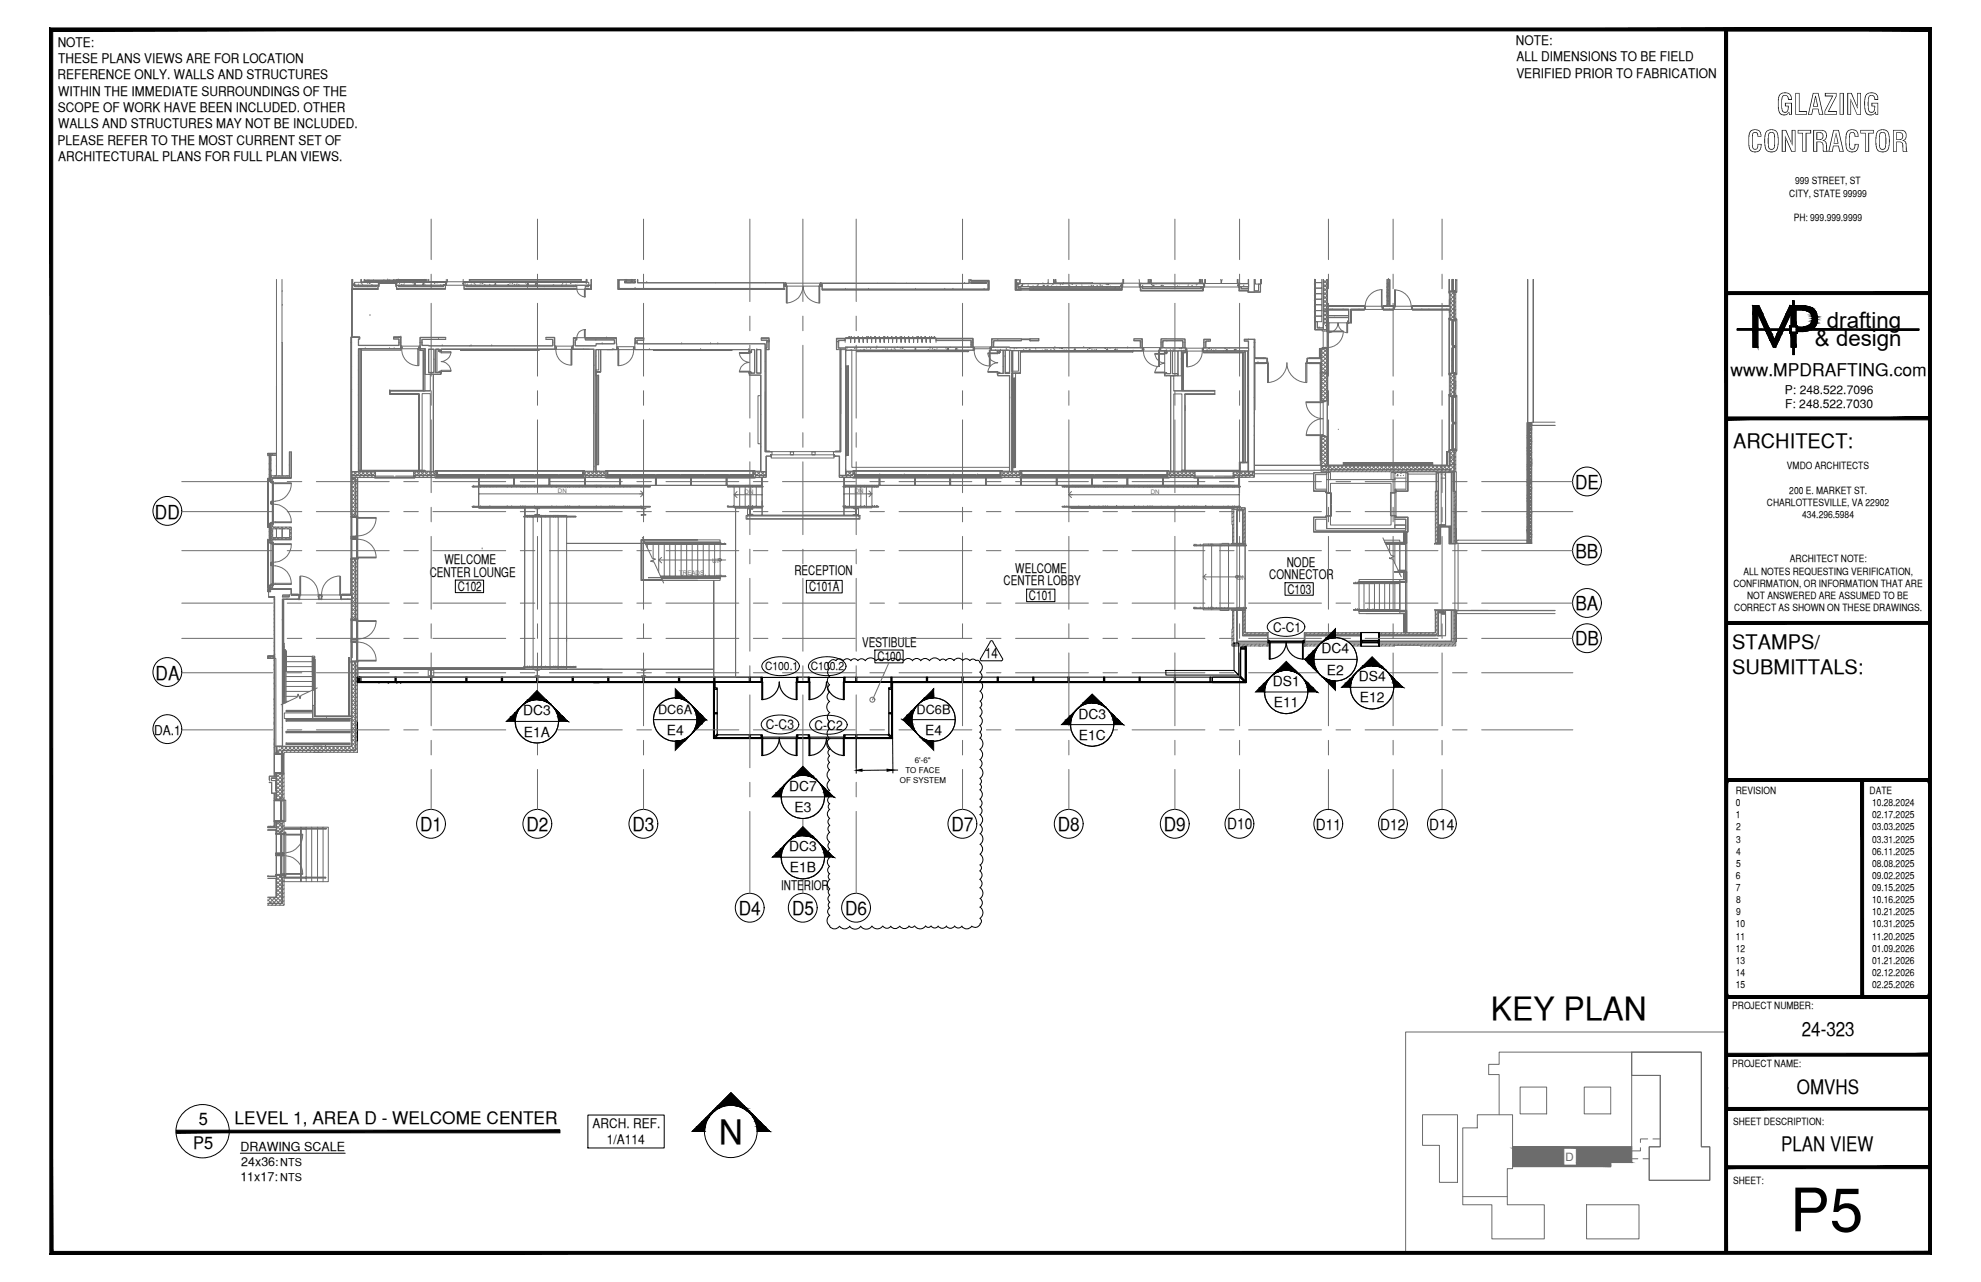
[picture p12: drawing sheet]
<svg xmlns="http://www.w3.org/2000/svg" width="432mm" height="279mm" viewBox="0 0 432 279" stroke-linecap="round" stroke-linejoin="round" font-family="sans-serif">
<defs><g id="words">
<text font-size="13.1" x="390.1" y="268.4">P5</text>
<text font-size="7.3" x="156.7" y="249.2">N</text>
<text font-size="7" x="324.9" y="222.4">KEY PLAN</text>
<g font-size="6.3">
<text x="387.2" y="25">GLAZING</text>
<text x="380.8" y="33.1">CONTRACTOR</text>
</g>
<g font-size="4.9">
<text x="398.2" y="71.5">drafting</text>
<text x="395.6" y="75.5">&amp; design</text>
</g>
<g font-size="4.4">
<text x="377.8" y="97.5">ARCHITECT:</text>
<text x="377.6" y="141.5">STAMPS/</text>
<text x="377.6" y="146.9">SUBMITTALS:</text>
<text x="392.7" y="225.8">24-323</text>
<text x="391.7" y="238.5">OMVHS</text>
<text x="388.2" y="250.8">PLAN VIEW</text>
</g>
<g font-size="4.2">
<text x="343.3" y="106.5">DE</text>
<text x="33.8" y="113">DD</text>
<text x="343.4" y="121.5">BB</text>
<text x="343.4" y="133">BA</text>
<text x="343.3" y="140.7">DB</text>
<text x="33.9" y="148.1">DA</text>
<text x="91.6" y="181.1">D1</text>
<text x="114.7" y="181.1">D2</text>
<text x="137.9" y="181">D3</text>
<text x="207.4" y="181.1">D7</text>
<text x="230.6" y="181">D8</text>
<text x="253.7" y="181">D9</text>
<text x="161" y="199.4">D4</text>
<text x="172.7" y="199.3">D5</text>
<text x="184.2" y="199.3">D6</text>
</g>
<g font-size="3.8">
<text x="377.2" y="82">www.MPDRAFTING.com</text>
<text x="43.3" y="245.2">5</text>
<text x="51.1" y="245">LEVEL 1, AREA D - WELCOME CENTER</text>
<text x="42.1" y="250.5">P5</text>
</g>
<g font-size="3.3">
<text x="267.5" y="180.7">D10</text>
<text x="286.8" y="180.8">D11</text>
<text x="300.9" y="180.8">D12</text>
<text x="311.5" y="180.8">D14</text>
</g>
<text font-size="3.1" x="214.8" y="143.3">14</text>
<g font-size="3">
<text x="288" y="142.4">DC4</text>
<text x="277.4" y="149.5">DS1</text>
<text x="289.2" y="147">E2</text>
<text x="296.2" y="148.5">DS4</text>
<text x="114" y="155.9">DC3</text>
<text x="277.7" y="154.1">E11</text>
<text x="296.4" y="153.1">E12</text>
<text x="114.2" y="160.5">E1A</text>
<text x="145.4" y="160.1">E4</text>
<text x="201.7" y="160.1">E4</text>
<text x="235.1" y="156.6">DC3</text>
<text x="235.1" y="161.2">E1C</text>
<text x="172" y="172.3">DC7</text>
<text x="173.2" y="177">E3</text>
<text x="172" y="185.5">DC3</text>
<text x="172.1" y="190.1">E1B</text>
</g>
<g font-size="2.9">
<text x="12.6" y="10.2">NOTE:</text>
<text x="330.4" y="9.8">NOTE:</text>
<text x="12.5" y="17.3">REFERENCE ONLY. WALLS AND STRUCTURES</text>
<text x="12.7" y="13.7">THESE PLANS VIEWS ARE FOR LOCATION</text>
<text x="330.5" y="16.9">VERIFIED PRIOR TO FABRICATION</text>
<text x="330.6" y="13.3">ALL DIMENSIONS TO BE FIELD</text>
<text x="12.7" y="20.8">WITHIN THE IMMEDIATE SURROUNDINGS OF THE</text>
<text x="12.6" y="24.4">SCOPE OF WORK HAVE BEEN INCLUDED. OTHER</text>
<text x="12.7" y="27.9">WALLS AND STRUCTURES MAY NOT BE INCLUDED.</text>
<text x="12.5" y="31.5">PLEASE REFER TO THE MOST CURRENT SET OF</text>
<text x="12.7" y="35.1">ARCHITECTURAL PLANS FOR FULL PLAN VIEWS.</text>
<text x="93.7" y="125.7">CENTER LOUNGE</text>
<text x="96.9" y="123">WELCOME</text>
<text x="173.2" y="125.4">RECEPTION</text>
<text x="221.3" y="124.9">WELCOME</text>
<text x="280.5" y="123.5">NODE</text>
<text x="99.8" y="128.8">C102</text>
<text x="176.3" y="128.8">C101A</text>
<text x="218.8" y="127.6">CENTER LOBBY</text>
<text x="224.3" y="130.7">C101</text>
<text x="276.7" y="126.2">CONNECTOR</text>
<text x="280.6" y="129.3">C103</text>
<text x="277.5" y="137.7">C-C1</text>
<text x="187.9" y="140.9">VESTIBULE</text>
<text x="191.3" y="144">C100</text>
<text x="33.6" y="160.1">DA.1</text>
<text x="166.9" y="158.9">C-C3</text>
<text x="177.5" y="159">C-C2</text>
<text x="170.2" y="193.9">INTERIOR</text>
<text x="129.2" y="245.9">ARCH. REF.</text>
<text x="132.3" y="249.4">1/A114</text>
</g>
<g font-size="2.8">
<text x="143.4" y="155.5">DC6A</text>
<text x="199.8" y="155.5">DC6B</text>
</g>
<g font-size="2.7">
<text x="52.4" y="250.8">DRAWING SCALE</text>
<text x="52.4" y="257.4">11x17:</text>
<text x="52.6" y="254.1">24x36:</text>
</g>
<g font-size="2.6">
<text x="389.1" y="85.8">P: 248.522.7096</text>
<text x="389.1" y="89">F: 248.522.7030</text>
</g>
<g font-size="2.5">
<text x="166.8" y="146.1">C100.1</text>
<text x="176.7" y="146.1">C100.2</text>
</g>
<text font-size="2.5" fill="#6c6c6c" x="341.2" y="253">D</text>
<g font-size="2.4">
<text x="61.1" y="254.2">NTS</text>
<text x="61.1" y="257.4">NTS</text>
</g>
<g font-size="2.2">
<text x="391.3" y="40.2">999 STREET, ST</text>
<text x="390" y="42.9">CITY, STATE 99999</text>
<text x="391" y="48.2">PH: 999.999.9999</text>
<text x="389.5" y="102.3">VMDO ARCHITECTS</text>
<text x="390" y="107.6">200 E. MARKET ST.</text>
<text x="385.1" y="110.3">CHARLOTTESVILLE, VA 22902</text>
<text x="392.8" y="113">434.296.5984</text>
<text x="380" y="125.2">ALL NOTES REQUESTING VERIFICATION,</text>
<text x="390.1" y="122.6">ARCHITECT NOTE:</text>
<text x="377.8" y="127.9">CONFIRMATION, OR INFORMATION THAT ARE</text>
<text x="380.8" y="130.6">NOT ANSWERED ARE ASSUMED TO BE</text>
<text x="378" y="133.2">CORRECT AS SHOWN ON THESE DRAWINGS.</text>
<text x="378.3" y="173">REVISION</text>
<text x="407.5" y="173">DATE</text>
<text x="378.3" y="178.3">1</text>
<text x="378.4" y="175.7">0</text>
<text x="408" y="175.7">10.28.2024</text>
<text x="408" y="178.3">02.17.2025</text>
<text x="378.5" y="181">2</text>
<text x="378.5" y="183.6">3</text>
<text x="408" y="181">03.03.2025</text>
<text x="408" y="183.6">03.31.2025</text>
<text x="378.4" y="191.6">6</text>
<text x="378.5" y="186.2">4</text>
<text x="378.5" y="188.9">5</text>
<text x="408" y="186.2">06.11.2025</text>
<text x="408" y="188.9">08.08.2025</text>
<text x="408" y="191.6">09.02.2025</text>
<text x="378.4" y="194.2">7</text>
<text x="378.5" y="196.8">8</text>
<text x="408" y="194.2">09.15.2025</text>
<text x="408" y="196.8">10.16.2025</text>
<text x="378.3" y="202.1">10</text>
<text x="378.5" y="199.5">9</text>
<text x="408" y="199.5">10.21.2025</text>
<text x="408" y="202.1">10.31.2025</text>
<text x="378.3" y="204.8">11</text>
<text x="378.3" y="207.5">12</text>
<text x="408" y="204.8">11.20.2025</text>
<text x="408" y="207.5">01.09.2026</text>
<text x="378.3" y="210.1">13</text>
<text x="378.3" y="212.7">14</text>
<text x="378.3" y="215.4">15</text>
<text x="408" y="210.1">01.21.2026</text>
<text x="408" y="212.7">02.12.2026</text>
<text x="408" y="215.4">02.25.2026</text>
<text x="377.6" y="219.9">PROJECT NUMBER:</text>
<text x="377.6" y="232.5">PROJECT NAME:</text>
<text x="377.8" y="245.2">SHEET DESCRIPTION:</text>
<text x="377.8" y="257.9">SHEET:</text>
</g>
<g font-size="1.7">
<text x="199.4" y="166.3">6'-6&quot;</text>
<text x="196.2" y="170.6">OF SYSTEM</text>
<text x="197.4" y="168.5">TO FACE</text>
</g>
<g font-size="1.4" fill="#6c6c6c">
<text x="121.6" y="107.5">DN</text>
<text x="162.3" y="107.6">DN</text>
<text x="186.3" y="107.5">DN</text>
<text x="250.8" y="107.6">DN</text>
<text x="148" y="125.3">TREADS</text>
<text x="155.3" y="122.7">UP</text>
<text x="269.7" y="126.4">DN</text>
</g>
<g font-size="1.3" fill="#6c6c6c">
<text x="333.1" y="92.3" transform="rotate(90 333.1 92.3)">FB1</text>
<text x="333.1" y="100" transform="rotate(90 333.1 100)">FB1</text>
</g>
</g></defs>
<!-- layer: LIGHT_2 -->
<g fill="none" stroke="#6c6c6c" stroke-width=".22">
<path d="M60.3 60.9v13.6M60.3 74.6v29.1h1.2M61.5 60.9v42.8M61.5 66.5h.1M61.5 74.6v29.1h1.6v-5.2h.4v5.6h-3.4M61.5 63.4v.1M76.6 73.6h.1M76.6 73.5h1.4M76.6 76.7h.1M76.6 79.9h.1M76.6 74.7v.1M76.7 62.9v10.6"/>
<path d="M76.9 60.9v1.3h5.6M76.9 61.8v1.1M77 62.2h.1M77.3 62.2v-.4v.7h4.7v-.3h.4v.7h-5.1M77.3 73.5h.1M77.3 61.9v.1M78.1 62.4v.1M78.1 75.2h.1M78.1 77.5h.1M78.2 61.9l-.1 .1M78.3 76h-.1v26.7h3.3h-3.2M78.4 73.9h-.3v1.4h8.9v-1.4h-1.2"/>
<path d="M78.4 73.5h-1.8v30.1h5.3M78.7 60.9v.6h3.8M78.7 61.5h-1.4v.3M78.7 76v26.7h-.4v-26.7h.4v26.7M78.7 61.7h.2M78.8 76v.4M78.9 61.9l.2 .1M79.4 60.9v.6M79.4 60.9v.6h-.7v-.6v.6h3.9v.9h-.1v-.9l-.1 1.4h-5.6v-1.1h.5v.6h4.7v-.2h-5.2v-1.3v2h5.6v.2h-5.7v-2.2v12.6v-10.4M79.4 61.2h13.4M79.4 61.4h13.4M79.4 61h.1"/>
<path d="M79.6 61.1l-.2 .2M79.6 76h.1M79.7 61.2v.2M79.8 61.2l-.3 .1M80 61.2v.2M80.1 62.4v.1M80.1 61h.2M80.2 61.6l-.1 .1M80.3 61.2v.2M80.5 61v.1M80.6 61.5l-.1 .2h.2l-.1-.2M80.6 68.8h.1"/>
<path d="M80.6 61.2v.2M80.7 61.5h.1M80.8 61.3l.2-.1v.2M80.8 61.2l-.2 .1M80.9 61.2l-.2 .1M81 62l.1 .1M81.2 62.2h.1M81.2 61.4h.1M81.3 61.2v.2M81.3 61h.2M81.5 61.2v.2M81.9 61.2v.2"/>
<path d="M81.9 61.3l.3-.1v.2M82 62.9h.1M82 61.5h.1M82 61.2l-.1 .1M82.2 61.2l-.2 .1M82.4 63.1h-5.7v10.4h1.7h-1.9v38.7h.1M82.4 62.4h.1M82.5 61.2v.2M82.6 61.5h3.7v.2h-3.7zM82.6 61.8v.6M82.7 61.8h3.5M82.8 61.2v.2"/>
<path d="M83.1 61.2v.2M83.1 61.3l.3-.1v.2M83.3 61.2l-.2 .1M83.4 61.2l-.2 .1M83.5 75.2v.1M83.6 61h.2M83.7 61.2v.2M84 61.2v.2M84.1 61.1v.1M84.3 61.2v.2M84.4 61.3l.2-.1v.2M84.5 61h.1"/>
<path d="M84.5 61.2l-.2 .1M84.6 61.2l-.1 .1M84.8 61h.2M84.9 76h.1M84.9 61.2v.2M85 61.1v.1M85.2 61.2v.2M85.5 61.2v.2M85.6 61.3l.2-.1v.2M85.7 61.2l-.2 .1M85.8 73.5h1.5l.1 1.8M85.9 60.9v.1h-6.5v.5h13.4v-.5h-6.4v-.1"/>
<path d="M85.9 61.2l-.2 .1M85.9 60.9v.1M85.9 76h.1M86.1 61.2v.2M86.2 61.4l-.1 .1M86.3 61.5h.1v.9h-.1zM86.3 61.8l.1 1.2M86.3 60.9v.1M86.4 61.5h10.8M86.4 62.2h10.8M86.4 61.2v.2M86.6 61.5l-.2 .1 .2 .1 .1-.2"/>
<path d="M86.7 61.2v.2M86.8 61h.1M86.9 61.3l.2-.1v.2M86.9 62.9h-.5v.2h10.7v-.2M87 61.4h.1M87 61.2l-.3 .1M87.1 61.8h.1M87.1 62.9h.1M87.4 76v-.6h.2l.1 .3-.1 .3h-.2v-2.5h-1.6v.4h1.1v1.3h-8.7v-1.3h.2v-.4h-1.8v30.5h13.8v.2h-8.7v-.2h13.5v-1.3h-.7M87.4 73.5h.1M87.4 73.5h-1.6h1.6v1.9h4.2M87.4 76h-9.3v26.8h-1.5h5.3"/>
<path d="M87.4 61.2v.2M87.4 76v.3h-8.6M87.4 76h-8.7v26.5M87.5 62h.1M87.6 76a3.5 3.5 0 0 0 3.4 3.7M87.6 61.2v.2M87.6 76h3.7M87.9 61h.2M87.9 61.2v.2M88 61.3l.3-.1v.2M88.1 61.8l-.1 .2M88.1 61.2l-.2 .1"/>
<path d="M88.3 61.2l-.2 .1M88.6 61.2v.2M88.7 61h.1M88.9 62.4l.1 .1M88.9 61.2v.2M89.2 61.2v.2M89.2 61.4v.1M89.4 61.2l-.2 .1M89.5 61.1l-.3 .2M89.5 61.2v.2M89.5 61.2l-.2 .1M89.8 61.2v.2"/>
<path d="M89.9 61h.1M90 61.7h.1M90 61l-.1 .1M90.1 61.2v.2M90.2 61.6l-.2 .1M90.4 61.2v.2M90.4 61.1v.1M90.5 61.7l.1 .4-.4-.1zM90.5 61.3l.2-.1v.2M90.6 61.2l-.2 .1M90.7 61.2l-.1 .1M90.9 62.4h.1"/>
<path d="M91 61.5h.1M91 61.2v.2M91.1 76h.2v3.7h-.2zM91.3 61.2v.2M91.5 61.4h.1M91.6 74.6v-1.1h5.6v.5h-5.2v1.2h1.5v.2h27v-1.4h-1.5v-.5h1.9l.1 2.6h-24.9v.4h-.4v-.4h-.7v5.1l1.1-.1v.5h-1.6v21.1M91.6 74.6v.7M91.6 76h1v5.6M91.6 74.6v1.4v-.6h-.3l-.1 .3 .1 .3h.3M91.6 76v.4h.7v8.7h-7.3v.8h.1h-.1M91.6 76.4h.7v8.7l-7.3 .1M91.6 76v.3h.8v8.9h-7.4"/>
<path d="M91.6 73.5h5.6M91.6 76h1M91.6 61.2v.2M91.7 61.3l.2-.1v.2M91.8 61.2l-.2 .1M91.9 61.2l-.1 .1M92.1 61.9l.2-.1v.2zM92.2 61.2v.2M92.3 61h.1M92.3 76.4v8.7M92.3 76.4v8.8v-8.8M92.3 76.4h-.7h.7"/>
<path d="M92.4 61.5h.1M92.4 61.4l.1 .1M92.5 60.9l-6.1 .1h6.4M92.5 61.8l.1 .2M92.5 61.2v.2M92.6 60.9v.1h-6.3v.2h-.4v-.2M92.6 60.9v.1l.2-.1v.6h-6.4v1.4h10.7v-.9h-.5v.4h-9.7v-.2h10.3v-.7h-3.9v-.6M92.6 61h.1M92.6 76v5.6h1.2M92.6 76v9.2h1.2v-3.6M92.6 78.3v.1M92.9 60.9v.6h.4v-.6"/>
<path d="M93.3 61.5h.1M93.3 61.4l3.9 .1zM93.3 61.4h3.9zM93.3 61.4h3.9M93.4 76.1h1.2v5.1h-1.2zM93.4 62.9h.1M93.4 79.9v.1M93.5 60.9v.5h8.8M93.5 76.1h1.1v5.1h-1.1zM93.7 61.5h.1M93.9 62l.1 .1M94.6 78.3h.1"/>
<path d="M94.8 61.7l-.1 .1M95.2 61.6l.1 .1M95.6 74h.1M95.6 76.3l.1 .3zM95.7 76.5h.4v.1l-.3 .1zM95.7 76.1h-.5v5.1M95.8 76.5v-.4h-.9v5.1h.9v-.1M96 62.1l.1 .1M96.1 76.6h2.2v.3h-2.2zM96.1 76.3l.1 .3zM96.1 76.1h32.4M96.4 75.4h.1"/>
<path d="M96.7 62v.5h-9.8v-.3h-.4v.7h10.6v-.9M96.8 62.2h.1M97.1 62.2h4.1M97.2 74h-5.3v1.3l28.6 .1v-1.4h-1.5M97.2 73.6h-5.6v1M97.2 61.5l.1 .2v.5h-.1zM97.3 60.9v.6h.2v-.6M98.3 76.9a2.34 2.34 0 0 1-2.2 1.9 2.34 2.34 0 0 1 2.2 1.9M100.5 76.2h.1v.2h-.1zM100.6 76.2h16.7v.1h-16.7zM100.6 76.2h16.7M100.6 76.4h16.7"/>
<path d="M101 61.5h.1v.7l-.2-.4zM101 60.9v.6M101.1 61.5h27.2v.7M101.1 61.4l26.8 .1M101.2 62.9v.2h24.2v-.2M101.2 63.1h26.2M101.4 61.8l.1 .1M101.9 61.9l-.1 .1M102.3 60.9v.4h24.4v-.4M102.3 61h24.4h-24.4M102.3 61.3h.2v.2h-.2zM102.3 61.4h-1.2h1.2"/>
<path d="M102.4 75.4h.1M102.5 61.4l24 .1zM102.5 61.3h24M102.5 61.5h24M102.7 75.4h.1M102.7 61.9v.1M103.3 61.7h.1M103.5 61.9l.1 .1M104.6 62.2h.1M104.8 61.7h-.2M105.2 61.5l-.2 .2h.3l-.1-.2M105.6 62l.1 .1"/>
<path d="M106 62.9h.1M106.7 62.2h.1M107.2 75.4h.1M107.7 62.1l.1 .1M108 61.7l.1 .3h-.3zM110.7 62.1l.1-.1 .1 .2M111.2 61.5l-.2 .1 .2 .1 .1-.2M111.6 61.8h.2M112.1 62h.1M112.1 76.1h.1M112.7 61.8l-.1 .2M113.1 62.2h.1"/>
<path d="M114.6 61.7h.1M114.7 61.6l-.1 .1M115 62.9h.1M115.1 61.7v.4l-.3-.1zM115.6 61.5h.1M116.6 61.9l.3-.1-.1 .2zM116.8 62.9h.1M117.2 61.8v.2M117.3 76.2h.2v.2h-.2zM117.5 62.2h.1M118.6 62.4l.1 .1M119 73.6h1.8v1.8h.2"/>
<path d="M119 73.5h1.9v1.9M119.4 61.5l.1 .1M119.6 73.5l.1 .1M120.7 62l-.1 .1M121 76.1h-24.9v.4M121 75.4h.2v.7h-.2zM121 75.4h3.9M121.2 76.1a3.3 3.3 0 0 0 3.2 3.5M122.1 61.5h.1M122.4 62.5h.1M122.5 62.2h.1M122.5 62.9h.1"/>
<path d="M122.7 61.8h-.1M123.4 61.9h.1M123.5 61.5h.1M124.3 61.8h.2M124.5 76.1h.2v3.5h-.2zM124.7 75.4h.2v.7h-.2zM124.7 61.5l-.1 .1M124.9 76.1h4.6v26.7h.4v-26.6h4.5M125 74.4h.1M125 62.4v.1M125 75v.1M125.5 62.1v.1"/>
<path d="M125.7 73.7h-.7v1.7h-.1M125.7 74h-.4v1.4h4.6M125.7 62.5h-24.2v-.3h-.3v.7h24.5M125.7 62.9a1.84 1.84 0 0 0 1.9 1.8M125.9 61.6h.1M126.5 61.3h.2v.2h-.2zM126.7 61.4h1.1v-.5v.5h-1.1l1.2 .1-.1-.6v.5v-.5v.5zM127.2 76.1h.1M127.4 62.9h.2v1.8h-.2zM127.4 73.6l-2.4 .1M127.6 73.7h6.7v1.2h.1M127.6 74h6.3v.6"/>
<path d="M127.6 62.9h.7M127.6 71.8h-.2v1.9h.2v-1.9a1.74 1.74 0 0 0-1.9 1.9M127.6 73.6l6.8 .1M127.6 62.9h.1M127.7 61.7l.1 .1M127.8 60.9v.5h-1.1M127.9 60.9v.6h-26.8v.7l.1 .7h24.5v-.5h-24.1v-.2h26.7v.2h-.7v.5h1.1v-.7h.2v-1.3M127.9 62.9v.2h1l-.2-.2M127.9 62.2h.4M128 60.9v.6M128.7 62.2v.7M128.8 60.9v1.3h-27.7"/>
<path d="M128.8 62.2h-.5v.3h-.7M128.8 61.2h.1M128.9 60.9v2.2l-.2-.2M128.9 60.9v2.2h-1.3M129.4 76.1v14.1M129.5 79.6v.1M129.9 74v.1M129.9 77.6v.1M130.5 76.2h-.6v4.4M130.5 76.2v4.4h-.6M130.5 76.2h.4v4.8l-1 .1h1v-4.9M131.3 74.9h.1"/>
<path d="M132.2 73.7h.1M132.3 76.2h1.2M133.5 76.2h.1M133.8 76.2h.1M133.9 74.6v-.5h-6.3v-.4h6.8v2.5h-3.5v4.9h-1v.7M133.9 74.6v.3h-4v.5h-4.5v-1.3h.3v-.4h-.7l-.1 2.4h4.5v26.6h-2.3v1.3h5.2v-1.3h-2.4v-12.5v10.9h.1v-19.1h-.1h.2v-.2h-.2M133.9 74.6v.3h-4M134.4 75.6h.3v.6h-.3zM134.7 76.2h.2v3.5h-.2zM134.7 76.2h3.4M134.7 75.6h3.4M134.9 61v1.9"/>
<path d="M136.1 61.2h2.4v.5h-2.4zM136.2 61.3h2.2v.3h-2.2zM136.2 61.3v.3h.1v-.3M136.2 60.9v.1M136.3 60.9v.1M136.5 61.3v.3v-.3M136.5 60.9v.1M136.6 61.3v.3h.9v-.3M136.6 60.9v.1M136.8 61h.1M137.5 60.9v.1M137.7 61.3v.3v-.3"/>
<path d="M137.7 60.9v.1M137.9 61.3v.3h.5M137.9 60.9v.1M138.1 76.2a3.3 3.3 0 0 1-3.3 3.5M138.1 75.6h.3v.6h-.3zM138.4 76.2h25v.5M138.4 62.9h.1M138.4 60.9l-3.5 .1v1.9h36v-1.3h-31.9v-.7v.7M138.4 73.7h1.9v.5h-1.4v.7h27.9v23.5h1.5v.7h-.3v.3h-1v4.6h-2.8v-1.3h1.6v-20.9h-2.5v-.5h1.2v-5.1h-.7v.5h-.5v-.5h-24.9zM138.5 60.9v.1h-3.6v1.9h36M138.5 73.7h.1M138.9 60.9v.8h32"/>
<path d="M138.9 61.2h.1M140.3 74.1h-1.5v.8h28v23.6h1.5M140.3 73.7h-1.8v1.2h-.1M140.3 73.7h-1.9v1.2M141 61.6h.1M141.4 62.9h.1M141.5 76.2h.1M142.5 76.2h.2v.2h-.2zM142.7 76.2h16.7v.1h-16.7zM142.7 76.2h16.7M142.7 76.4h16.7M148.6 74.9h.1"/>
<path d="M152.7 76.2h.1M154.9 74.9h.1M156 61.6v.1M156.5 74.9h.1M159.4 76.2h.2v.2h-.2zM161.2 77a2.31 2.31 0 0 0 2.1 2 2.34 2.34 0 0 0-2.1 1.9M161.2 76.8h2.1v.2h-2.1zM163.2 76.2h.1M163.3 76.5v.3zM163.3 76.7h.5v.1l-.3 .1zM163.7 76.7v-.5h.8v5.1h-.8M163.8 76.5v.3z"/>
<path d="M164.9 76.2h1v5.1h-1zM165 76.2h.1M165 76.2h.8v5.1h-.8zM165 76.3h-.1M165.6 63.1h5.3M165.8 76.2v5.1M165.9 73.7h1.7v.7M165.9 74.1h1.4v.3M165.9 73.7h1.7M166.8 75.9h.2v22.4h.8v.1h-.8M166.8 61.6v.1M166.8 78.7v.1"/>
<path d="M167 76.2h.6M167.1 74.2h.5v2h-.6zM167.2 74.2v1.6h-.2M167.6 74.2v1.9h-.6M167.6 74.2v.2v-.7h-1.7v.5h1.3v.2h.4M170 62.9h.1M170.9 62.4v.5h-36h36.2v.2h-36.4v-2.2v2.2h29.5M170.9 61.7h.4v.7h-.4zM170.9 61.8h.4M170.9 62.3h.4M170.9 62.2h.4M170.9 61.8v.2"/>
<path d="M171 62.4h.3zM171 61.7h.3zM171 62.2l.1 .1M171.1 61.8v.4M171.1 61.8l-.2 .2M171.3 61.7l.1 .3v.4h-.1zM171.3 61.7h7.5M171.3 62.4h7.5M171.4 62.4h.2v3.6h-.2zM171.6 66a3.7 3.7 0 0 0 3.5-3.6 3.7 3.7 0 0 0 3.4 3.6M178.5 62.4h.2v3.6h-.2zM178.7 61.7h.2v.7h-.2l-.1-.2z"/>
<path d="M178.8 62.4h.3zM178.8 61.7h.3zM178.9 61.7h.3v.7h-.3zM178.9 61.8h.3M178.9 62.3h.3M178.9 62.2h.3M179 62.3h.1M179 61.8v.4M179.1 62.2l-.1 .1M179.2 62.4v.7h36.2M179.2 61.7h32M182.2 61.7v.1"/>
<path d="M182.4 73.8h1.8v.4h-1.4v.2h-.4zM183.1 76.2v22.1h-1v.1h1.2M183.3 76.2h.1M183.3 76.2v22.2h-1.6v.7h.1v.3h1.1v4.6h3.3v-1.3h-1.9v-17.4v13.8h.2v-19.2h-.2h.2v-.1h-.2M183.3 76.2v13.9M184 74.2h.1M184.2 73.9h-1.8v.5h.3v1.5h1.6M184.2 74.2h-1.4v.2M184.2 74.6v-.8h1.2v-.1h.9v.1h-.9v-.1h-1.2v.1h1.2v.8v-.8h.9v.8v-.8h1v.8v-.8h.9v.8v-.8h-.9v-.1l1.7 .1v.8v-.8h1v-.1h-1v.1v-.1h-.8v.1h1.8v.8v-.8h.9v.8v-.8h.9v.8v-.8h-.9v-.1l1.8 .1v.8v-.8h1v-.1h-1v.1h1v.8v-.8h.9v.8v-.8h.9v.8v-.8h-.9v-.1l1.8 .1v.8v-.8h1.8v.8v-.8h.9v.8v-.8h-.9v-.1h.9v.1h.9v.8v-.8h1h-1v-.1h1v.9v-.9h.9v.9v-.9h.9v.9v-.9h1.2v.1h-1.2h1.2v.8M184.2 73.7h-1.9l.1 2.5M184.3 63.1h.1M184.3 75.8v-.2h27.3v-1.4h-7.6v-.4h8.1l.1 2.5h.2l.1-.2-.1-.5h-.2v.7h-27.9v9"/>
<path d="M184.3 75.8h-1.5v-1.4h-.4v1.8h.9M184.3 76.7h.1M184.3 79.9h.1M184.3 75.7h27.9M184.3 75.8h.1M184.3 75.8v.5h27.9M184.4 76.1l-.1 .1M184.5 73.7h.5zM184.5 73.7h.5M184.5 73.7h.7zM184.5 73.7h.7M184.5 79.8h.4v19.5h-.4z"/>
<path d="M184.5 79.9v19.2M184.7 63.1h.1M184.7 75.8l-.1 .1M184.7 75.7h.1M184.8 79.8v19.5v-19.5M185 73.6h.1M185.1 73.7h.1M185.2 73.7h.1M185.5 76.2l.1 .1M185.5 73.7h.1M185.5 73.7h.7zM185.5 73.7h-.1h.9"/>
<path d="M185.6 73.7h.5h-.5M185.6 73.7h.6M185.6 73.7h.6zM185.7 76.3v25.6h34.3M186.1 73.6h.1l-.1 .1M186.1 73.7h.1M186.2 73.7h.1M186.2 73.6v.1M186.3 73.7h1v.1h-1zM186.4 75.9h-.2M186.5 73.7h.5h-.5M186.5 73.7h.6z"/>
<path d="M186.5 73.7h-.1h.7M186.5 73.7h.5M186.8 76.5h.2v.1h-.2zM186.8 75.8h.1M187 73.6l-.5 .1 .6-.1M187 73.6h.1M187 76.5h23.9zM187 76.6h23.9M187 76.5h23.9M187.1 73.7h.1M187.4 73.7h.6h-.6M187.4 73.7h-.1h.7"/>
<path d="M187.6 76.3h.1M187.9 73.6h.1l-.1 .1M188 73.7h.1M188 73.6l-.6 .1M188.2 73.7h.8M188.3 73.7h.5zM188.3 73.7h.5M188.3 76.3h.1M188.8 73.6l-.5 .1 .6-.1M188.8 75.8l.1 .1M188.9 73.7h.1M189 73.7h.1"/>
<path d="M189.2 73.7h.5h-.5M189.2 73.7h.1M189.2 73.7h.6h-.6M189.2 73.7h-.1h.8M189.2 73.7h.6M189.3 63.1h.1M189.4 75.6v.1M189.7 73.7h.1M189.7 73.6h.1M189.7 75.9l.1 .2M189.8 73.7h.1M189.9 73.7h.1"/>
<path d="M190 73.7h.9v.1h-.9zM190 73.7h.8M190.1 73.7h.6h-.6M190.1 73.7h.6zM190.1 73.7h.7zM190.7 73.7h.1M190.7 73.6h.1M190.8 73.7h.1M190.9 75.9h.1M191.1 73.7h.5h-.5M191.1 73.7h-.2h.8M191.1 73.7h.5"/>
<path d="M191.1 75.6h.1M191.3 61.7v.1M191.6 73.6l-.5 .1 .5-.1M191.6 73.7h.1M191.7 73.7h.1M191.8 73.7h.9v.1h-.9zM192 73.7h.5h-.5M192 73.7h-.2h.8M192.5 73.6h.1l-.1 .1M192.5 73.7h.1M192.5 76.2l-.1 .1M192.6 73.6l-.6 .1"/>
<path d="M192.6 73.7h.1M192.8 73.7h.1M192.8 73.7h.7zM192.8 73.7h.8M192.9 73.7h.5h-.5M192.9 73.7h.6h-.6M192.9 73.7h.6M193 76l.1 .1M193.4 76.1h.1M193.4 73.6v.1M193.4 73.6h.1M193.5 73.7h.1"/>
<path d="M193.5 73.6v.1M193.7 73.7h.9v.1h-.9zM193.8 73.7h.5h-.5M193.8 73.7l.6-.1zM193.8 73.7h.6zM193.8 73.7h-.1h.7M193.8 73.7h.5M194.3 73.6h.1M194.4 73.7h.1M194.4 73.6h.1M194.4 76.1h-.2M194.6 73.7h.9"/>
<path d="M194.7 73.7h.6h-.6M194.7 73.7l.6-.1zM194.9 75.9h.1M195.1 76.1h.1M195.3 73.6h.1M195.3 73.7h.1M195.5 73.7h.9v.1h-.9zM195.6 73.7h.6zM195.6 73.7h.6M195.6 73.7h.7M195.6 75.6v.1M196.2 73.6l-.6 .1 .6-.1"/>
<path d="M196.2 73.7h.1M196.3 73.7h.1M196.3 75.8l-.1 .1M196.4 73.7h.9v.9v-.8h-.9zM196.5 73.7h.6h-.6M196.5 73.7h.1M196.5 73.7h.7M196.5 73.7h.7zM196.5 73.7h-.1h.8M196.7 75.7l-.1 .2h.2v-.2M197 73.6h.2l-.2 .1M197.1 73.7h.1"/>
<path d="M197.2 73.7h.1M197.2 73.6v.1M197.2 76.2l.1 .1M197.3 73.7h.9v.1h-.9zM197.4 73.7h.6zM197.4 73.7h.6M197.4 73.7h.7zM197.4 73.7h.7M197.6 61.7v.1M198 73.6l-.6 .1 .7-.1M198 73.6h.1M198.1 73.7h.1"/>
<path d="M198.4 73.7h.5h-.5M198.4 73.7h-.2h.8M198.4 73.7h.5M198.9 73.6l-.5 .1 .5-.1M198.9 73.7h.1M199 73.7h.1M199.1 73.7h.9v.1h-.9zM199.1 73.7h.9M199.3 73.7h.5h-.5M199.3 76.3h.1M199.4 76.1l.2-.2v.2zM199.6 63.1h.1"/>
<path d="M199.8 73.6l-.5 .1 .6-.1M199.9 73.7h.1M200 73.7h.1M200.2 73.7h.5h-.5M200.2 73.7h.1M200.2 73.7h.6h-.6M200.2 73.7h-.1h.8M200.2 73.7h.6M200.7 73.6v.1M200.7 73.6h.1M200.8 73.7h.1M200.8 73.6v.1"/>
<path d="M200.9 73.7h.1M201 73.8h.9h-.9M201.1 73.7h.5h-.5M201.1 73.7l.6-.1zM201.1 73.7h.7zM201.1 73.7h-.1h.8M201.1 73.7h.5M201.6 73.6h.1M201.7 73.7h.1M201.7 73.6h.1M201.9 73.8h.9h-.9M202 73.7h.6z"/>
<path d="M202 73.7h.6M202 73.7h.7M202.3 76.3l.1-.2v.2M202.6 73.6l-.6 .1 .6-.1M202.6 73.7h.1M202.7 73.7h.1M202.8 75.7l-.2 .1 .2 .1v-.2M202.9 73.7h.2M203 73.7h.8h-.1M203.1 73.7h.1M203.1 73.7h.6zM203.1 73.7h.5h-.5"/>
<path d="M203.1 73.7h.5M203.2 75.9l.1 .2M203.6 73.7h.1M203.6 73.6h.1M203.6 76.1h.2M203.7 73.7h.1M204 73.9h8v1.8h-.3v-1.5h-7.7M204 73.7h8.1v1.9M204.3 76l-.1 .1M205.9 63.1h.1M206.1 75.8h.1M206.3 75.8h-.1"/>
<path d="M206.4 76.2l.3-.3v.4zM206.7 74.2h.1M207.1 75.7h.1M207.7 63.1h.1M208.2 76.1l.3-.2-.1 .3zM208.7 76l.1 .1M209.9 73.8v.1M210.2 61.8h.1M210.9 76.5h.2v.1h-.2zM211 75.7l.1 .1M211.2 60.9v.9l-32-.1v1.4h36.2v-1.9h-3.8v-.3M211.3 60.9v.9l-32.4-.1"/>
<path d="M211.3 61.6v.1M211.6 61.5h3.4v.3h-3.4zM211.6 60.9v.4h3.8v1.8h-36.2M211.6 61.6h3.3v.2h-3.3zM211.6 61.1h4v2.1h-36.4v-.1h36.2v-1.9h-3.8M211.6 75.2h.1M211.6 61.6h2.5M212.3 76.3a3.3 3.3 0 0 0 3.3 3.5M214.5 63.1h.1M215.3 77.1a2.18 2.18 0 0 0 2.2 2 2.2 2.2 0 0 0-2.2 1.9M215.3 76.9h2.2v.2h-2.2zM215.4 61.5h.1"/>
<path d="M215.4 62.2h.1M215.6 61.2v1.9M215.6 76.3h.2v3.5h-.2zM215.8 75.6h.3v.7h-.3zM215.8 75.6h-3.4v.4h3.4v-.4h.3M216.1 76.3h4l-.1 5.1M216.2 73.9v1.7M216.2 75.7l-.1 .1M216.6 74.6v1h3.4v.2h28.5v-1.5h-1.4v-.4h1.9v2.6h.3l.1-.4-.1-.3h-.3v.7h-26.6M216.6 74.6v-.3h6v-.4h-6.4l-.1 2.4h1.4v.5h.4v-.5h.7v5h-1.1v.6h2.5v20.8h-1.9v1.3h4.5v-1.3h-2v-21.4M216.6 74.6l-.1 1.1h-.4M217 76.3h.1"/>
<path d="M217.4 76.5h.1v.3h-.1zM217.4 75.8h.2M217.5 74.2h.1M217.5 76.8v-.5h.4v.5M217.5 76.8h.4v.1l-.2 .1zM217.9 76.5l.1 .3zM218.1 76.3h.1M218.6 76.7h.1M218.6 79.9h.1M219.1 77.7h.1M219.1 76.3h.9v5h-.9zM219.3 75.8l.1 .1"/>
<path d="M219.5 76.3h.1M220.1 75.8h28.9M220.2 75.8h.1M220.2 76.3h.1M220.6 76.5v4.4M220.7 76.5v4.4M220.7 76.6v4.3M220.7 76.5v4.4v-4.4M221.1 75.9l-.1 .2M221.5 75.8l.1 .1M221.6 61.4l.4 .4-.1 .2M221.6 60.9v.9"/>
<path d="M221.9 60.9l-.3 .4M221.9 60.9l.4 .4M222 76.5h-1.4v4.4M222 76.5v4.4h-1.4M222 76.5l.4-.1v4.9h-1.8v-.4M222 62h.1M222.3 60.9v.9h-.4M222.3 61.4l-.5 .4M222.3 76.4h.1M222.4 60.9v.9h22.1v1.3h-20.1v-.4h19.6v-.2h-22.1v.2h.7v.4h-1.1v-2.2v2.2h1.1v.1h-1.3v-2.3v2.3h23.3v-.6M222.4 76.5h.1M222.4 76.5v4.8h-1.8"/>
<path d="M222.6 62.3l.3-.3v.4zM222.6 62.9h1.8v.2h-1.8zM222.6 73.9h-6.4v1.8h3.8M222.6 74.2h-6v.4M222.6 73.9h1.9v.1h-1.9zM222.6 76.6l.2 .1zM222.8 76.6h24zM222.8 61.8h.1M222.8 76.7h24M222.8 76.6h24M223.1 76.4h.1M223.2 61.8l-.1 .1"/>
<path d="M223.6 75.9l.1 .1M224 62.4h.1M224 76.4v.1M224.1 62.1l.1 .1M224.3 76.4h.1M224.4 62.8h19.7v-.3h.4v.6h-20.1M224.4 63.1h20.1v.1h-20.1zM224.5 73.9h1.9v.4h-1.9zM224.5 73.9h1.9M224.5 74.2h1.9M224.5 76.1v.1M224.5 74.2l.1 .1"/>
<path d="M225.2 62.5h.1M225.3 63.1h.1M225.7 76l.1 .1M226.1 62.5h.1M226.1 76.4v.1M226.2 62.2h.1M226.3 62h.1M227.1 76.3h.2M227.3 61.8h.1M227.3 62.2h.3l-.1 .2zM227.8 76.1v.1M228.2 76.2h.1"/>
<path d="M228.2 62.2l.1 .1M228.4 62.2h.1M228.5 61.7l-.2 .1h9.6l-7.8-.1M228.5 60.9v.9h1.2v-.9v.9M228.5 61.8h9.4M229.1 76.2l-.1 .1M229.2 62.3l-.1 .1M229.3 63.1h.1M229.4 62h.2M229.6 61.8h.1M229.6 76h.1M229.7 60.9v.9h.4v-.9v.8h7.8"/>
<path d="M229.7 61.5v.1M229.7 61.5h.4M229.7 61.2h.4M229.7 60.9v.9M229.8 76.2l.1 .1M229.9 61.8h.1M229.9 75.8h.1M230.1 60.9v.9M230.1 61.4v.1M230.3 62.4h.1M231.1 75.9h-.1M231.2 62l-.1 .1"/>
<path d="M231.5 75.8l-.2 .1 .3 .1v-.2M231.6 61.9l.1 .1M231.8 61.8h.1M231.9 76.3h.1M232.4 76.5h.1M232.4 62.4l.1 .1M233.2 62.5h.1M233.7 62h.1M234 76.4h.1M234.3 76l.1 .3-.3-.1zM234.6 62.2h.1M235.8 62.1v.1"/>
<path d="M236.2 75.8h.1M237 76.4l.2-.1v.1M237 76.4h.1M237.4 62.4h-.2M237.6 75.8l-.2 .1 .2 .1v-.2M237.8 62.2h.1M237.9 61.7l.2 .1zM237.9 76.1h.2M238.4 62.2l-.2 .1M238.4 76.3h.2M239 76.1l-.1 .1M239.2 62.2l-.1 .1"/>
<path d="M239.8 62l-.1 .1M239.9 62.2l.1 .1M240.3 62.5h.1M240.7 75.8h.1M240.9 75.9h.1M241 75.8l-.1 .1M241.1 76.3l.3-.3v.4zM241.2 62h-.1M241.2 62.7h.1M241.6 61.8l-.2 .2h.3l-.1-.2M241.9 75.8h.1M242 62.4h.1"/>
<path d="M243 76.2l.2-.1-.1 .2zM243 62.7v.1M243.1 62.7h.1M243.5 76.1v.2M243.6 75.8h.1M244.1 62.4l.1 .1M244.2 63.1h.1M244.3 61.7l.4 .1zM244.4 62l.1 .3h-.3zM244.5 61.8h-22.6v1h.7M244.5 62.6l.2-.1v-.7h-.2v.7h-22.6v-.7h-.3v1.3h1M244.7 62.5h3.7"/>
<path d="M244.7 60.9v.9h.2v-.9M245.8 75.8h.1M246.8 76.6l.2 .1zM247 76.3l-.1 .1M247.1 73.9h1.8v1.9h-.3v-1.6h-1.5M247.7 76.4h.1M248.3 60.9v.9M248.4 61.7l.3 .1zM248.5 61.8h13.9v.7h-.1v.8h-13.7zM248.5 62.6l.1 .8M248.5 61.8h13.9M248.5 62.3h.1"/>
<path d="M248.6 62.6h-.2l.1-.8h-.2v.7h14.2v.1h-.2M248.6 63.3h13.7v-.7v.8h-13.7zM248.7 62.5h.3v.4h12.9v-.4h.3v.7h-13.5zM248.8 76.4h.1M249 73.9v1.9M249 74.3l-.1 .1M249 76l-.1 .1M249 62.5h12.8v.3h-12.8zM249 76.4h-28.9h.5v26.4h-.5l-.1-20.9M249.1 62.2l-.1 .1M249.2 76.4a3.3 3.3 0 0 0 3.3 3.5M249.3 62.8l-.1 .1"/>
<path d="M249.3 75.8h3.4M250.3 60.9v.8h-12.2M250.4 60.9v.9h.5v-.9v.8h10.7v.1v-.9v.8h-.2v-.8M250.4 61.3h.1M250.4 61.5h.4M250.4 61.3h.4M250.4 61h.4M250.4 60.9v.9M250.6 61.7l.1 .1M250.6 61.7l.2 .1M250.6 61.5l.2 .3M250.8 61.8h10.8h-10.8"/>
<path d="M250.8 61.1l.1 .1M250.8 60.9v.9M250.9 61.1v.1M251 62h.1M251.1 62.9h.1M251.1 62.5h.1M251.1 61.9l-.1 .1M251.2 62.4l.3-.3v.3zM251.7 77.2a2.34 2.34 0 0 0 2.2 1.9 2.5 2.5 0 0 0-2.2 2M251.7 77h2.2v.2h-2.2zM252.2 62.8v.1M252.5 76.5h.2v3.4h-.2z"/>
<path d="M252.7 75.8h.3v.7h-.3zM253 75.8h5.3v-1.9h-5.2v1.9h.3v-1.6h4.5v1.6h.5M253 76.4h.9v.5M253 62.2h.3l-.1 .2zM253 75h.1M253.5 74.3h4.3v1.5h-4.3zM253.6 62.2v.1M253.7 76.4v.1M253.8 76.6l.1 .4zM253.9 76.9h.4v.1l-.2 .1zM253.9 76.6v-.1h-31.5v4.8h-1.7M253.9 77v4.3"/>
<path d="M254.2 76.3h.1M254.3 76.6l.1 .4zM254.3 74.2v.1M255.1 76.2l-.1 .1M255.1 77.3h.1M255.7 76.1h.1M255.8 61.8l.1 .1M255.8 76.5h.1M255.8 76.3h.2M256.1 63.2v.1M256.7 62.5h.1M257 61.8h.1"/>
<path d="M257 62.4v.1M257.1 75.9l-.1 .1M257.5 78.3h.1M257.6 76.5v5.4h-.9v-5.4h-1.1v4.9h1.1v.5h-2.8v-.5h1.2v-4.9h-.8v.4h-.4v-.4h-.9v-2.6h5.3l.1 2.6M257.6 75.8l-.2 .2h.2v-.2M257.6 76.5v8.7h.2v-8.4v8.4h7l-6.9-.1v-8.2h.5v-.4M257.6 76.5h.8M257.9 76.9v3.9M257.9 76.3l.2 .1M258.4 76.5h-4.5h.4v.4M258.4 75.9h.2v.6h-.2zM258.4 76.8h-.5h.5h-.5v8.4h6.9"/>
<path d="M258.4 76.8h-.7v8.4M258.4 75.9h3.9M258.5 62.8v.1M258.6 76.5h.2v3.4h-.2zM258.6 76.5h3.5M258.9 62.5h.1M259.1 62.1l-.1 .1M259.8 62.2h.1M260.7 62.1h.2M261 61.8l-.1 .1M261.6 61v-.1v.9h.5v-.9v.9M261.6 61.2v.1"/>
<path d="M261.6 60.9v.9M261.8 62.4l.1 .1M261.9 60.9v.9M262.1 76.5a3.3 3.3 0 0 1-3.3 3.4M262.1 75.9h.2v.6h-.2zM262.2 61.7l.3 .1zM262.3 61.9h.1M262.3 75.8h9.9v.7h-9.9M262.3 76.5v.4h8.5l.1 23.9-.1-24M262.3 76.8h8.6v24M262.3 76.8h8.6zM262.3 76.8h9"/>
<path d="M262.3 76.5h8.6M262.4 61.8h.2v.7h-.2zM262.4 75.8h.1M262.5 61.8h7.4M262.5 62.5h7.4M262.6 60.9v.9h.2v-.9M262.8 74.6v1.2h9.3v-1.4h-.9v-.5h2.2v.7M262.8 74.6v-.2h1v-.5h-1.4l-.1 2.6M263 76.5l.1-.2 .1 .2M263.1 76.5h.1M263.3 74.4h.1M263.6 75.8l-.2 .1 .2 .2 .1-.3"/>
<path d="M263.8 74h-1.4v1.8h.4v-1.2M263.8 74.3h-1v.3M264 76.1l.1 .1M264.5 76.3h.1M264.6 76.5h.1M265 76.2v.1M266.1 60.9l.1 .9 .2-.9M266.6 76.5h.1M267.1 75.9h-.1M267.1 75.9l-.1 .1M267.1 76.4l.4-.3v.4zM268 75.8l-.1 .1"/>
<path d="M269 76.3l.2-.2v.3zM269.5 76.2l.1 .1M269.7 60.9v.9h.2v-.9M269.9 61.8h.1v.7l-.2-.3zM269.9 61.7l.4 .1zM270 61.8h2.2v1.1h-1.7v-.4h-.3v.7l1.6 .1M270.1 63.3v.1h2M270.1 62.6v.8M270.1 63.3h2v.4h-.1v-.4h.1M270.1 62.7h.1M271 76.5h.3v24.3h-.4v-24l.1 24M271 62.2h.1"/>
<path d="M271.2 74h2.2v29.6M271.2 74.3h1v29.3M271.5 76.5v24.2M271.8 62.9h.2M271.8 75.8v.1M272.1 73.9h.1M272.2 60.9v1.6h-2.3l.2 .1M272.2 63.7h1.2M273.4 60.9v2.5h.9v-1.5M273.4 75.8h.1M273.4 60.9v2.5h.9v-1.5h.5v1.8h-2.7v-1.2h-1.5v.4h1.5v.4h-2l-.1-1.5h2.1v-.9v.9h-1.8M273.4 73.9h.2v4.1h2.2v.1h-2.4z"/>
<path d="M273.4 78.1h2.8v1h-2.8zM273.4 74.6v29h-1.3v-27.1h-.8M273.4 79.1h2.4v.1h-2.2v10.1h-.2zM273.4 79.1h2.8M273.4 78.2h2.8M273.6 60.9v1h1.3v-1v.8M274.2 79.1h.1M274.7 61.9v1.7h-2.5v-.4l-.2 .1M274.7 62.7h.1M274.8 61.9v-1v1M274.9 61.6h.1M274.9 61v.5v-.5"/>
<path d="M274.9 61v.6v-.6M274.9 60.9l.1 .7-.1-.6M274.9 61.7h.1M275 61.5h.1M275 61.5v.1M275.5 78.2h.1M275.8 78.1l.4-.1v1.2l-.4-.1M276.2 78.1h.1l.1 .6-.1 .4h-.1M276.3 79.1h.2v4.3h-.2zM280.5 79.1a4.4 4.4 0 0 0 4.1 4.3M280.5 79.1a4.4 4.4 0 0 1-4 4.3M284.6 79.1h.3v4.3h-.3z"/>
<path d="M285 78.1h3v-2.2h1.3v5.4h-1.3v-2.2h-3zM285 78.2h3v.9h-3M285 78.1h-.1l-.1 .8 .1 .3 .4-.1M285.3 78.1l-.4-.1 .1 1.1M285.6 79.1h.2M286.5 69.3h.1M286.5 68l.1 .6M286.5 68.1h.1M286.5 66.9v-.2l.1 .2M286.5 65.6h.1M286.5 64.4h.1M286.5 63.2h.1"/>
<path d="M286.5 61.9l.1 .6M286.5 62h.1M286.5 61.8h.1M286.5 66.7h.1M286.5 67.9h.1M286.5 65.5h.1M286.5 64.3h.1M286.6 69.2h.1M286.6 69.8v-.5v.5M286.6 69.8h.1M286.6 69.8v-.6v.6M286.6 69.2v.1"/>
<path d="M286.6 68.9h.1v1.2h-.1zM286.6 69.2v.7v-.1M286.6 68h.1M286.6 68.6v-.5v.5M286.6 68.6h.1M286.6 67.9v.7M286.6 67.9v.7zM286.6 67.9h.1M286.6 67.7h.1v1.2h-.1zM286.6 67.9v.8v-.1M286.6 66.8h.1M286.6 67.4v-.6v.6"/>
<path d="M286.6 67.4h.1M286.6 66.7v.7M286.6 66.7v.7zM286.6 66.7h.1M286.6 66.4h.1v1.3h-.1zM286.6 65.5h.1M286.6 66.1v-.5v.5M286.6 66.2h.1M286.6 65.5v.7zM286.6 65.2h.1v1.2h-.1zM286.6 65.4v.8M286.6 64.3h.1"/>
<path d="M286.6 64.9v-.5v.5M286.6 64.9h.1M286.6 64.9v-.6v.6M286.6 64h.1v1.2h-.1zM286.6 64.3v.7v-.1M286.6 63.1h.1M286.6 63.7v-.5v.5M286.6 63.7h.1M286.6 63.7v-.6v.6M286.6 63.1v.1M286.6 62.8h.1v1.2h-.1zM286.6 63.1v.7v-.1"/>
<path d="M286.6 61.9h.1M286.6 62.5v-.5v.5M286.6 62.5h.1M286.6 61.8v.7M286.6 61.8v.7zM286.6 61.8h.1M286.6 61.6h.1v1.2h-.1zM286.6 61.8v.8v-.1M286.6 60.9v.4zM286.6 61.3h.1M286.6 60.9v.7h.1v-.7v.7h1.4v-.7M286.6 61.8v.1"/>
<path d="M286.6 63.1v.6M286.6 64.3v.6M286.6 65.5v.6M286.6 66.6v.9M286.6 67.9v.1M286.6 69.2v.6M286.6 70.1v1.8M286.6 70.1h.1M286.6 70.1v1.8h1.6M286.7 68.9h1.4v1.2h-1.4zM286.7 67.7h1.4v1.2h-1.4zM286.7 66.4h1.4v1.3h-1.4z"/>
<path d="M286.7 65.2h1.4v1.2h-1.4zM286.7 64h1.4v1.2h-1.4zM286.7 62.8h1.4v1.2h-1.4zM286.7 61.6h1.4v1.2h-1.4zM286.8 70.1v1.7h1.6M287.1 70.1v1.4h1.4v.3v-1.4M287.5 71.4h.1M287.8 79.1h.2v8.3h-.2zM288 77.5h.1M288 79.1h.1M288 75.9v11.5M288 75.9h-.2v2.2h-.2v-2.2h.6"/>
<path d="M288 78h-2.7v.1h2.7M288 75.9h-.2v2.1M288 79.1h-2.7v.1h2.5v2.1h.2M288 79.9l1.2 1.3M288 79l1.2 1.3M288 78.2l1.2 1.2M288 77.3l1.2 1.2M288 76.5l1.2 1.2M288.2 71.8h1v.3h-1zM288.2 75.8h1v.2h-1zM288.4 75.9l.8 .9M288.4 72.1v3.7"/>
<path d="M288.4 70.4v1M288.5 68.2l.3-.4 .4 .5M288.5 70.5h.2l-.2 .2v-.2M288.5 61l.7 .8-.7 .9M288.5 61.9l.7 .8-.7 .8M288.5 62.7l.7 .9-.7 .8M288.5 63.6l.7 .9-.7 .7M288.5 64.5l.7 .8-.7 .8M288.5 65.3l.7 .9-.7 .8M288.5 66.2l.7 .8-.7 .8M288.5 61v9.4h.8M288.5 68.3l-.1 .1"/>
<path d="M288.5 68.3l.7 .8-.7 .8M288.5 69.2l.7 .8M288.5 70l.3 .4M288.5 67.1l.7 .7M288.5 75.9l-.5 .6M289.1 70.9h-.2l.2 .1M289.1 70.4v1.4M289.2 60.9l-.7 .9M289.2 72.1h3.6v.2h-3.6zM289.2 70.4h.1M289.2 60.9v9.5v-.4h.2M289.2 75.9h.1"/>
<path d="M289.2 75.9v11.5M289.2 68.2l-.7 .8M289.2 69.9l-.3 .5M289.2 79.6l-1.2 1.2M289.2 78.7l-1.2 1.2M289.2 77.8l-1.2 1.3M289.2 77l-1.2 1.2M289.2 76.1l-1.2 1.2M289.3 68.8v-1h-.9v3.6h-1.3v-1.3h-.4v1.8l2.5-.1v-1.4h.1M289.3 66.6v-5.7v5.8h8.1v.7h-3M289.3 67.4v.4h-.9v-6.9v6.9M289.3 69.8h.1"/>
<path d="M289.3 67.5h.1M289.3 67.4h.1M289.3 70.4v10.9M289.3 67.4h4.6v3h.5v-3M289.3 70.4h.1h-.1M289.3 69.8h.1l-.1 .6M289.3 70.4v10.9h.1M289.3 67.4v.1M289.3 67.8v1M289.3 68.8h4.6M289.3 67.5h4.6M289.4 69.9l.2 .1-.1 .4h-.1z"/>
<path d="M289.4 60.9v5.7M289.5 70.4h.2v2.1h-.2zM289.5 70.4h4.3M289.7 72.5a2.18 2.18 0 0 0 2-2.1 2.2 2.2 0 0 0 1.9 2.1M289.9 67.4h.1M290.3 67.4h.1M290.9 68.8h.1M292.1 66.7l-.1 .1M292.7 67.4h.1M292.8 72.3a3.5 3.5 0 0 1-3.7 3.5M293.6 70.4h.2v2.1h-.2zM293.8 69.9h.1v.5h-.1z"/>
<path d="M293.9 70.4h.2zM293.9 69.2h-4.6h4.6v-.4h-4.7l.1 1.1M293.9 69.8v.1M293.9 67.5h-4.6h4.6M294.4 67.5h3h-2.9h2.9h-2.9l.1 2.9M294.4 67.4v3l.1-2.9v2.9v-2.9l2.9-.1M294.4 67.4h3M294.5 67.4v3M296.2 67.4h.1M297.4 66.8h-8.2v.6h4.8v3M297.4 67.4h-3v3M297.4 66.9h.2v.4h-.2z"/>
<path d="M297.4 66.6v.1h-8.1M297.4 67.4h4.1M297.4 66.7h4.1M301.1 63.2h.1v3.7h-.1zM301.2 66.9h.3v.4h-.3zM301.2 63.1a3.7 3.7 0 0 0-3.6 3.7M301.5 66.7h2.3v.7h-2.3zM301.5 66.6v.1h.8M301.5 66.7h.8zM301.5 67.4h2.3M301.5 67.5h.1M301.5 66.8h2.3"/>
<path d="M302.3 64.8l.5 .1M302.3 60.9v5.8h.5v-5.8M302.3 66.7h-.8h.2M302.3 62.5v.2M302.3 63.7v.1M302.3 64.5v.1M302.3 66.4v.1M302.3 63.5h.1M302.3 64.4h.1M302.3 66.7h.2M302.4 61.8h.4M302.4 62.2h.4"/>
<path d="M302.4 61.5h.4M302.4 60.9h.4v5.8h-.4zM302.4 61.2h.4M302.4 62.4h.4M302.4 62.7h.4M302.4 63.4h.4M302.4 63.7h.4M302.4 63.9h.4M302.4 64.6h.4M302.4 65.2h.4M302.4 65.5h.4M302.4 65.8h.4"/>
<path d="M302.4 66.1h.4M302.4 66.4h.4M302.4 61.7l.2 .3M302.4 63l.2 .2M302.4 64.2l.2 .2M302.4 65.4l.2 .3M302.4 61.8l.2 .2M302.4 66.7h.1M302.4 61.9l.2 .3M302.4 63.1l.2 .3M302.4 64.3l.2 .3M302.4 65.5l.2 .3"/>
<path d="M302.6 60.9h.1M302.8 63.1h-.4l.2 .2M302.8 63.3h.1M302.8 64.3h-.4l.2 .2M302.8 66.7h1M302.8 60.9v5.8v-5.8M302.8 61.8v.1M302.8 65.9v.1M302.9 60.9v5.8M303.5 67.4h.1M303.8 66.9h.2v.4h-.2zM303.8 66.6v.1h-1"/>
<path d="M303.8 66.7h-.9h.9M303.8 67.4h4M303.8 67.5h-2.3h2.3M303.8 66.7h4M303.9 63.2a3.7 3.7 0 0 1 3.7 3.6M304 63.2h.2v3.7h-.2zM307.7 66.9h.1v.4h-.1zM307.8 66.7h8.1v-3.1h1.4v6.1h-1.4v-2.3h-8.1zM307.8 66.8h8.3M307.8 66.6l8.1 .1h-8.1h8.1M307.8 67.4h8.1M307.8 67.5h8h-8"/>
<path d="M309.8 67.4h.1M311.4 67.4h.1M313.9 66.8h.1M315.3 67.4h.1M315.5 66.7v.1M315.7 66.7l.1 .1M315.8 67.5h.1M315.8 63.6l.1 .3zM315.8 60.9l.1 3M315.8 69.3l.1 .4zM315.8 67.5h-8h8M315.9 63.4h.9v.2h-.9z"/>
<path d="M315.9 66.7h-8.1h8.1M315.9 69.7h.9zM315.9 69.3v12.4M315.9 65.3v1.3M315.9 67.4v.8M315.9 69.7v11.7M316.1 65.8h.1M316.1 65.9l.8 .8M316.1 65.1l.8 .8M316.1 64.2l.8 .8M316.1 69.4l.3 .3M316.1 68.5l.8 .8"/>
<path d="M316.1 67.7l.8 .8M316.2 63.6l-.1 3.8h-8.3M316.4 63.6l.5 .6M316.5 62v1.3v-1.3M316.5 62v-1.1v1.1M316.5 60.9v2.4h.2v-2.4v2.5h-.2zM316.5 60.9v2.4h.2v-2.4M316.5 63.3v.1l.2-.1M316.5 63.4h-.6v-2.5v2.7M316.5 77.2v-1.3v2.6v-1.3M316.5 79.9v1.3v-1.3M316.5 78.5v1.4v-1.4"/>
<path d="M316.5 79.9h.1M316.5 75.8l.2 .1zM316.5 75.9v5.3h.2v-5.3v5.3h-.2v-5.3v5.3h.2v-5.3M316.5 75.9v-.1h.7v-.5h-.7v.1h.6v.2h-.6l.2 .3M316.5 71.2v-1.3v2.6v-1.3M316.5 73.9v1.3v-1.3M316.5 72.5v1.4v-1.3M316.5 69.8l.2 .1zM316.5 69.9v5.3h.2v-5.3v5.3h-.2zM316.5 69.7h.2v5.5h-.2zM316.5 75.2v.1l.2-.1M316.5 69.7h-.6v11.6h.6"/>
<path d="M316.5 75.9h.2M316.5 73.9h.1M316.5 69.9h.2M316.7 63.3v-1.3v1.3M316.7 60.9v1.1v-1.1M316.7 63.4h.1v-2.5v2.4h.5v-2.4v2.5M316.7 77.2v-1.3v2.6v-1.3M316.7 79.9v-1.4v1.4M316.7 79.9h.1M316.7 71.2v-1.3v2.6v-1.3M316.7 75.2v-1.3v1.3M316.7 73.9v-1.3v1.3"/>
<path d="M316.7 69.7h.1v5.6v-5.4h.5v11.3h-.5v-5.4v5.5h-.1M316.7 62h.1M316.7 72.5v.1M316.7 73.9h.1M316.7 78.5h.1M316.8 63.3h.5v.3h-.5zM316.8 69.7h.5v.2h-.5zM316.8 75.4v.2v-.2M316.9 67.6l-.8-.8v2.9M316.9 63.6l-.8 .9M316.9 64.5l-.8 .8M316.9 65.3l-.8 .9"/>
<path d="M316.9 66.2l-.8 .9M316.9 67.1l-.8 .8M316.9 63.6v6.1M316.9 67.9l-.8 .9M316.9 68.8l-.8 .8M317 65.8h.1M317 69h.1M317 63.6v6.1l.3-.4M317.1 63.6h-.1M317.3 63.4h.1v.4h-.1zM317.3 69.5h.1v.2h-.1zM317.3 64.1l-.3 .4"/>
<path d="M317.3 65l-.3 .3M317.3 65.8l-.3 .4M317.3 66.7l-.3 .4M317.3 67.6l-.3 .3M317.3 68.4l-.3 .4M317.3 69.7v11.6M317.4 69.5h.2v12.1h-.2M317.5 61l-.1 .2M317.6 60.9v2.8h-.2M333 60.9v31.2v-31.2M334.2 60.9v31.1v-31.1M58.4 98.9v.4"/>
<path d="M58.4 98.9h.3M58.4 99.3h.3M58.5 98.9l-.1 .2M58.7 99.6h.1M58.7 99.7l.3 .2h-.3M58.7 99.3h.3M58.7 99.8l.3 .1M58.7 98.9h.1M59 99.6h-.3l.3 .2M59.1 98.9l-.4 .1M59.1 98.9v.3M59.2 98.9h.2v.2"/>
<path d="M60.1 98.8h-1.4v5.8h.4v-5.3h1M60.1 98.9h-1.4l.1 5.7M60.1 99.1h-1.1v5.5M60.3 99.3v4.4h-1.2v1.3h.3v-.9h.7M60.3 84.2v14.6h-1.9h.3v.5h-.3M61.5 83.7v.1M63.1 98.5v5.6v-.4M63.4 98.5v5.6M63.5 98.5v5.6M76.6 93.9h.1M76.6 82.2h.1M76.6 85.3h.1"/>
<path d="M76.6 88.5h.1M76.6 90.8h.1M76.6 97h.1M76.6 99.4h.1M76.6 84.8v.1M78.1 80.6h.1M78.1 83.8h.1M78.1 86.1h.1M78.1 94.7h.1M78.1 97.8h.1M78.1 98.4l.1 .1M78.1 85.9h.1"/>
<path d="M78.2 81.3h.1M85 85.8h6.4v16.7M85 85.2h.1M85 85.1v.8M91.2 85.9h-6h6h-6.2v-.7h7.3h-7.3v.7h6.3v16.6h.7v-16.7h1.8v16.9M91.3 85.9v16.6M92.3 85.2h.3M93.8 81.6h.6M93.8 85.2h-1.4M94.4 81.6l.1 21.1zM94.9 80.7h.1M95.4 81.2h.1"/>
<path d="M95.6 81.2v-.2l.1 .2M95.7 81l.2-.1 .2 .2h-.4zM96.1 81.1v.4l-2.7 .1M96.1 80.7h2.2v.3h-2.2zM96.1 81l.1 .3zM129.9 92.8v.2M129.9 81.1v9.1M129.9 80.6v.4M129.9 80.6v1.2M129.9 88.5v.1M129.9 94.7v.2M130.1 81.8h.4v19.5h-.4z"/>
<path d="M130.1 82v19.1M130.4 81.8v19.5v-19.5M161.2 80.9h2.1v.2h-2.1zM163.3 81.2v.3zM163.3 81.1l.3-.1 .2 .3h-.5zM163.4 81.3v.4h2.5v21.1h1.1h-2.8M163.8 81.3v-.1v.1M165.8 86.2h-.6v10.5h.6M165.8 97.3l.1 .1M165.8 81.8v20.9M165.9 90.3l-.1 .1M166.8 80.9h.1"/>
<path d="M166.8 85.3v13.1M167 99.4v4.6h-.9v2h-7.5M168 99.4h.1h-.1M168 99.4l.1 .2M168 98.4h13.7M168 99.4h-1v4.2h-2.4v-.3h-.4M168 99.1h.3M168.1 99.1h13.7v.7h-13.7zM172.3 98.4h.7v.7h-.7zM172.3 98.5h.7M172.3 99.1h.7M177 98.4h.7v.7h-.7z"/>
<path d="M177 98.5h.7M177 99.1h.7M181.7 98.5h1.6v-22.3h1v23.2M181.7 99.1h.1M181.8 99.4h1.2v4.2h2.8l.1-.3M181.8 99.1h.1M181.8 99.4h.4h-.4M182.2 99.4l-.4 .2M182.9 99.4v4.6h1.1v2h7.4M183.3 80.5h.1M184.3 91.6h.1M184.3 93.9h.1"/>
<path d="M184.3 97h.1M184.3 88.5h.1M184.3 99.4v4.2v-.8h1.9M184.3 99.1h.2v.2h-.2zM215.3 81h2.2v.2h-2.2zM217.4 81.3h.1v.3h-.1zM217.5 81.2h.4v.1h-.4zM217.5 81.9h2.5M217.9 81.3h.1M218.6 81.3l-1.1 .1M218.7 81.3v-5h.4v5M219.1 81.3h.9"/>
<path d="M219.1 81.2h.9M220.1 86.7h.1M220.6 81.3l.1 8.9v-8.9M220.6 81.4v1.2M220.6 81.3h.1M220.6 85.9v.1M220.6 95.4v.1M220.7 81.3v1.1v-1.1M220.7 81.3l-.1 21.4M220.7 82.6v20.1v-12.5M220.7 82.6l.1 19.1zM220.7 82.4l.2 .2z"/>
<path d="M220.9 82.4h.3v19.5v-19.5v19.5h-.3zM220.9 82.6v19.1M221.4 81.3v20.6h-.2M251.7 81.1h2.2v.2h-2.2zM253.8 81.3l.1 .4zM253.9 81.3l.4-.1v.2h-.4zM253.9 81.7v.2M253.9 81.4v.5M254.3 81.4l.8 .1v-5h.4v5h1.2M254.3 81.4h.1M255.1 81.9h.1M255.2 81.9v20.8"/>
<path d="M255.8 85.2h9M256.5 81.4v.1M256.7 81.9h-2.4M256.8 81.9v-5.4h.7v5.4M257.9 82.3v2.8M258.3 85.9h6.2M258.3 85.9v16.6h-.7v-16.6h-1.8v16.8h-.7v-20.8h.7v3.3h9v.7h-6.5h6.5M258.3 88.3v1.2M258.4 86h6.1M264.5 85.9h.3l-.3 .1M264.8 85.9h-6.5v16.6M272.2 84.1h-.1"/>
<path d="M273.4 90.2h.1M273.4 86.6v.1M284.7 87.6a3.7 3.7 0 0 0 3.7 3.6 3.7 3.7 0 0 0-3.7 3.7M284.7 94.7h3.7v.2h-3.7zM284.7 87.6h3.7v.2h-3.7zM287.8 81.3v20.1h-14.4v-5.6M287.8 95.1h.2v5.2h-.2zM288 81.4h.1M288 86.1h.1M288 96.3h.1M288 98.6h.1M288 82.7h.1"/>
<path d="M288 95.1v7.3h28.1v.4M288 81.3h1.3v6.1h-1.3zM288 87.2v.1M288 99.8h.1M288 99.5l1.2 1.3M288 98.6l1.2 1.3M288 97.8l1.2 1.3M288 96.9l1.2 1.3M288 95.2l1.2 1.3M288 86.6l.8 .8M288 85.7l1.2 1.3M288 84.8l1.2 1.3"/>
<path d="M288 83.1l1.2 1.3M288 82.2l1.2 1.3M288 81.4l1.2 1.3M288 80.7l.5 .6M288.1 95.1l-.1 .1M288.2 81.3l-.2 .2M288.4 87.4h.5v.2h-.5zM288.4 94.9h.5v.2h-.5zM288.4 87.4v7.7M288.7 81.3l.5 .5M288.8 95.1l.4 .5M289 95.1l-1 1 1.2 1.2"/>
<path d="M289.1 81.3l-1.1 1M289.2 81.3h.1M289.2 95.1v6.4h-1.2h28.1v-3.4M289.2 95.7l-1.2 1.3M289.2 87.1l-.3 .3M289.2 86.4l.1 .1M289.2 99.1l-1.2 1.4M289.2 82.7l-1.2 1.3 1.2 1.3M289.2 98.3l-1.2 1.3M289.2 97.4l-1.2 1.3M289.2 96.6l-1.2 1.3M289.2 86.2l-1.1 1.2"/>
<path d="M289.2 85.3l-1.2 1.3M289.2 84.5l-1.2 1.3M289.2 83.6l-1.2 1.3M289.2 81.9l-1.2 1.3M289.2 80.4l-.8 .9M289.3 87.4v14h3.5h-3.5l.1-6.3v5.8M289.3 81.3v13.8h.1M289.3 87.4l.1-6.1v6.1M289.4 95.1v5.8zM289.4 81.3v6.1zM291.7 93.5v.1M315.4 98.4v2.9z"/>
<path d="M315.4 98.4l.1 3zM315.8 86l.1 .3zM315.8 98.1l.1 .3zM315.8 81.4l.1 .3zM315.9 81.4h1.4v4.9h-1.4zM315.9 86.3h.9v.1h-.9zM315.9 98h.9v.1h-.9zM315.9 86l-.1 12.4M315.9 81.3l.9 .1zM315.9 98.5h-.4v3h.4v-3.1h-.4v3M315.9 99.6h1.4M315.9 86.3v11.8"/>
<path d="M316.1 85.8l.6 .5 .2-.3M316.1 83h.1M316.1 98.9l.8-.8v4.7M316.1 99.6l.8 .8M316.1 98.7l.8 .8M316.1 84.9l.8 .8M316.1 84.1l.8 .7M316.1 83.2l.8 .8M316.1 82.3l.8 .8M316.1 81.5l.8 .8M316.1 81.4v4.9M316.4 81.4l-.3 .3"/>
<path d="M316.4 98.1l.5 .6M316.5 93.9v-1.3v2.6v-1.3M316.5 96.6v1.3v-1.3M316.5 95.2v1.3v-1.3M316.5 92.5l.2 .1zM316.5 92.6v5.3h.2v-5.3v5.3h-.2zM316.5 92.6v5.3h.2v-5.3M316.5 97.9v.1l.2-.1M316.5 92.6v-.2h.7l.1-.3-.8-.1 .6 .1v.2h-.6l.2 .3M316.5 86.6v2.6zM316.5 90.6v1.3v-1.3M316.5 89.2v1.4v-1.4"/>
<path d="M316.5 89.2h.1M316.5 90.6h.1M316.5 86.6h.2M316.5 86.4h.2v5.5h-.2v-5.3v5.3h.2v-5.3v5.3h-.2zM316.5 91.9v.1l.2-.1M316.5 86.4h-.6v11.6h.6M316.5 81.2v.1l.2-.1M316.5 96.5v.1M316.5 92.6h.2M316.7 93.9v-1.3v2.6v-1.3M316.7 97.9v-1.3v1.3M316.7 96.5v-1.3v1.3"/>
<path d="M316.7 86.6v2.6zM316.7 91.9v-1.3v1.3M316.7 90.6v-1.4v1.4M316.7 89.2h.1M316.7 90.6h.1M316.7 86.4h.1v5.6v-5.4h.5v11.3h-.5v-5.5v5.6h-.1M316.7 81.2v-1.3v1.3M316.7 95.2h.1M316.7 96.5v.1M316.8 97.9h.5v.2h-.5zM316.8 86.3h.5v.3h-.5zM316.8 92.1v.2v-.2"/>
<path d="M316.8 81.2h.5v.2h-.5zM316.9 81.7h.1M316.9 85.6h.1M316.9 81.4v4.9M316.9 99l-.8 .8M316.9 85.1h.1M316.9 81.7l-.8 .8M316.9 82.6l-.8 .8M316.9 83.4l-.8 .9M316.9 84.3l-.8 .9M316.9 85.2l-.8 .8M316.9 99.9l-.8 .7"/>
<path d="M317 85.7h.1M317 81.7h.1M317 85.6h.1M317 81.4v4.9M317 98.1v4.7M317.2 81.4l-.2 .3M317.3 98h.1v.3h-.1zM317.3 86.1h.1v.3h-.1zM317.3 81.3h.1v.4h-.1zM317.3 82.2l-.3 .3M317.3 83.1l-.3 .3M317.3 83.9l-.3 .4"/>
<path d="M317.3 83v1.8l-.3 .4M317.3 85.7l-.3 .3M317.3 98.6l-.3 .3M317.3 99.4l-.3 .4M317.3 86.4v11.6M317.4 86.2h.2v12h-.2M332.9 98.4h.1M332.9 95.5h.1M332.9 97.7h.1M332.9 92.1h1v26.3h-1zM332.9 94.9h.1M332.9 98.9v.1"/>
<path d="M332.9 92.1h.1M333.2 92.4v25.6M333.3 92.6l.2-.2v.2M333.3 93.8h.1M333.3 95h.1M333.3 98.7h.1M333.3 99.9h.1M333.3 92.6h.1M333.3 92.7h.1M333.3 97.6h.1M333.3 98.8h.1M333.4 94.4h.1"/>
<path d="M333.4 98.4h.4M333.4 93.6h.1M333.4 97.4l-.1 .1M333.4 93.9h-.1M333.4 95.1h-.1M333.4 96.3h-.1M333.4 99.9l-.1 .1M333.4 95.1l-.1 .1M333.4 96.3l-.1 .1M333.4 93h.1M333.4 97.2h.1M333.4 93v-.2v.2"/>
<path d="M333.4 93.7v-.2v.2M333.4 94.5v-.2v.2M333.4 95.3v-.2v.2M333.4 96.1v-.2v.2M333.4 96.8v-.2v.2M333.4 97.6v-.2v.2M333.4 98.4v-.2v.2M333.4 99.2v-.2v.2M333.4 99.9v-.1v.1M333.4 96.1l-.1 .2M333.4 93.9l-.1 .1M333.4 97.6h.4"/>
<path d="M333.4 93v-.2h.4v.2M333.4 93.7v-.2h.4v.2M333.4 94.5v-.2h.4v.2M333.4 95.3v-.2h.4v.2M333.4 96.1v-.2h.4v.2M333.4 96.8v-.2h.4v.2M333.4 97.6v-.2h.4v.2M333.4 98.4v-.2h.4v.2M333.4 99.2v-.2h.4v.2M333.4 99.9v-.1h.4v.1M333.4 93h.4M333.4 93.7h.4"/>
<path d="M333.4 94.5h.4M333.4 95.3h.4M333.4 96.1h.4M333.4 99.2h.4M333.4 99.9h.4M333.5 93v-.2v.2M333.5 93.7v-.2v.2M333.5 94.5v-.2v.2M333.5 95.3v-.2v.2M333.5 96.1v-.2v.2M333.5 96.8v-.2v.2M333.5 97.6v-.2v.2"/>
<path d="M333.5 98.4v-.2v.2M333.5 99.2v-.2v.2M333.5 99.9v-.1v.1M333.5 92.1h.1M333.5 92.8v.2M333.5 93.5v.2M333.5 94.3v.2M333.5 95.1v.2M333.5 95.9v.2M333.5 96.6v.2M333.5 97.4v.2M333.5 98.2v.2"/>
<path d="M333.5 99v.2M333.5 99.8v.1M333.6 93v-.2v.2M333.6 93.7v-.2v.2M333.6 94.5v-.2v.2M333.6 95.3v-.2v.2M333.6 96.1v-.2v.2M333.6 96.8v-.2v.2M333.6 97.6v-.2v.2M333.6 98.4v-.2v.2M333.6 99.2v-.2v.2M333.6 99.9v-.1v.1"/>
<path d="M333.6 92.4l-.2 .2M333.6 92.8v.2M333.6 93.5v.2M333.6 94.3v.2M333.6 95.1v.2M333.6 95.9v.2M333.6 96.6v.2M333.6 97.4v.2M333.6 98.2v.2M333.6 99v.2M333.6 99.8v.1M333.6 92.5l-.2 .1"/>
<path d="M333.7 93v-.2v.2M333.7 93.7v-.2v.2M333.7 94.5v-.2v.2M333.7 95.3v-.2v.2M333.7 96.1v-.2v.2M333.7 96.8v-.2v.2M333.7 97.6v-.2v.2M333.7 98.4v-.2v.2M333.7 99.2v-.2v.2M333.7 99.9v-.1v.1M333.7 92.8v.2M333.7 93.5v.2"/>
<path d="M333.7 94.3v.2M333.7 95.1v.2M333.7 95.9v.2M333.7 96.6v.2M333.7 97.4v.2M333.7 98.2v.2M333.7 99v.2M333.7 99.8v.1M333.8 93v-.2v.2M333.8 93.7v-.2v.2M333.8 94.5v-.2v.2M333.8 95.3v-.2v.2"/>
<path d="M333.8 96.1v-.2v.2M333.8 96.8v-.2v.2M333.8 97.6v-.2v.2M333.8 98.4v-.2v.2M333.8 99.2v-.2v.2M333.8 99.9v-.1v.1M333.8 95.2h.1M333.8 92.2h-.8v26.1l.8 .1v-26.3h-.9v11.7M333.8 92.3h-.7v25.9h.7v.1M333.8 92.4h-.6v25.6h.6v.2M333.8 92.6h-.4v25.2l.4 .1M333.8 95.4h.1"/>
<path d="M333.8 95.6l.1 .1M333.9 96.3h.1M333.9 96.8h-.5M333.9 98.6h.1M339 92h-5.1v.7h5.1h-5.1M58.4 114.7h.1M58.4 114.7v-10.1v10.1M58.4 104.6h.1M58.4 114.5h.1M58.4 104.8h.1M58.4 104.8h.1v9.7h-.1v-9.7v9.7M58.4 104.5h.3v.1l-.1-.1z"/>
<path d="M58.4 104.5h.1M58.4 114.9h.2l.1-.2v.2zM58.4 114.9h.1M58.4 104.7h.1M58.4 104.5h.1h-.1M58.4 114.6h.1M58.4 114.9h.1h-.1M58.4 117.9h.1M58.4 118.1h.1M58.4 118.1h.1v9.7h-.1v-9.7v9.7M58.4 117.7h.3v.2l-.1-.2zM58.4 117.7h.1"/>
<path d="M58.4 118h.1M58.4 117.7h.1h-.1M58.4 104.7v.1M58.4 104.8v9.7M58.4 118.1v9.7M58.4 104.5h.2h-.2v.3zM58.4 114.6v.2l.2 .1h-.2zM58.4 117.7h.2l-.2 .1v.2zM58.5 104.8v9.7M58.5 118.1v9.7M58.5 104.5h.1M58.7 104.1h.1"/>
<path d="M58.7 116.8l.4 .2M58.7 118.1h.4v.3h-.4zM58.7 104.7h.4v.2h-.4zM58.7 114.5h.4v3.4h-.4zM58.7 101v.2M58.7 102.2v.1M58.7 103.4v.1M58.7 114.7v.1M58.7 115.8v.2M58.7 114.5v3.4h.3v-3.4M58.7 100.9l.3 .2h-.3M58.7 117h.3"/>
<path d="M58.7 103.9h.3M58.7 116.3h.3M58.7 117.6h.3M58.7 117.3h.3M58.7 116.1h.3M58.7 115.8h.3M58.7 115.1h.3M58.7 114.9h.3M58.7 104.1h.3M58.7 103.6h.3M58.7 102.9h.3M58.7 102.7h.3"/>
<path d="M58.7 102.2l.3 .2h-.3M58.7 101.7h.3M58.7 101.4h.3M58.7 100.5h.3M58.7 100.2h.3M58.7 116.8l.3 .2M58.7 115.6l.3 .2M58.7 103.4l.3 .2M58.7 101l.3 .2M58.7 115.5l.3 .2M58.7 104.5l.2 .1M58.7 103.3l.3 .2"/>
<path d="M58.7 102.1l.3 .2M58.9 114.5l-.2 .1M59 109.6l.1 .2zM59 114l.1-.1h.3v.2h-.3M59 105l.1 .2zM59 109.3l.1 .2zM59 104.5h-.3l.2 .1M59 102.6l.1 .1M59 103.3h-.3l.4 .2M59 116.6h-.3l.3 .3M59 115.4h-.3l.3 .2M59 102h-.3l.3 .2"/>
<path d="M59 100.8h-.3l.3 .2M59.1 117.2l.3 .3-.3 .4M59.1 116.3l.3 .3-.3 .4M59.1 115.6v-.2l.3 .4-.3 .3M59.1 114.3l.3 .4-.3 .3M59.1 103.9l.3 .4-.3 .4M59.1 102.6h.1M59.1 114.1h.3v.8h4.1v2.6h-4.1v.8h-.3zM59.1 109.5h.3h-.3M59.1 118.3h.3v.2l-.4-.1M59.1 118l.3 .3M59.1 115.1l.1 .2"/>
<path d="M59.1 104.8l.2 .2M59.1 100.2v.1M59.1 103.8v.1M59.1 116.2v.1M59.1 117.4v.1M59.1 118.4v4.2M59.1 115.3h.1M59.1 105v.1M59.1 109.5v.2M59.2 114.1l-.1 .1M59.2 103.7l-.1 .1M59.4 118.6h-.3v-.2h.3v.1h4.1v.2h-3.9v8.4h3.9v.3h-4.1v-.3h.2v.3"/>
<path d="M59.4 113.9h-.3v.4h-.4v-.3h.7v-.1M59.4 109.3h-.3v.4h.3h-.3v.2h.3M59.4 118.7v8.4M59.4 115.2l.4-.3 .3 .4M59.4 115.3h.9v1.9h-.9zM59.4 118.5v.2h.2v-.2v8.9h-.2v-8.9h.2M59.4 104.1h4.1v.2h-4.1zM59.4 114h.2v.2h-.2zM59.4 118.2l.2 .2zM59.4 105h.2M59.4 105.2v8.5M59.6 105.4h3.9v-.2h-3.9v8.5h3.9v.2h-4.1v-.2h.2v.2"/>
<path d="M59.6 105v8.9h-.2v-8.9h.2v.2h-.2v-.3h-.3v.3h.3M59.6 105h-.5l.3 .1h-.3v.2l.3-.1v8.5M59.6 109.5v.2zM59.6 109.9a4 4 0 0 1 3.9 3.8M59.9 103.7l-.3 .4-.2-.1M60 103.7l.4 .4 .4-.4M60.1 117.5h-.7v.2h4.1M60.1 117.5h3.4M60.1 117.2l-.3 .3-.4-.3M60.3 100.1h.1M60.3 101.7h.1M60.3 117.2l.3 .3 .4-.3"/>
<path d="M60.3 115.3l.3-.4 .4 .4M60.3 103.7h.1M60.3 115.3h.1M60.3 117.2h.1M60.3 101.5h.1M60.3 103.3v.1M60.9 103.7l.4 .4 .3-.4M61.1 117.2l.4 .3 .3-.3M61.1 115.3l.4-.4 .3 .4M61.5 115.3h-1.2v1.9h1.2M61.5 115.3h1.6v1.9h-1.6zM61.5 115.3v1.9"/>
<path d="M61.7 103.7l.4 .4 .4-.4M62 117.2l.4 .3 .3-.3M62 115.3l.4-.4 .3 .4M62.6 103.7l.4 .4 .1-.2M62.8 117.2l.4 .3 .3-.3M63.1 116.7l.3 .5M63.1 115.8l.4 .4-.4 .4M63.1 101.3h.1M63.4 115.3l-.3 .4M63.5 115.2l-.3-.3-.4 .4M63.5 118.7a4 4 0 0 1-3.9 3.9M63.5 105.4a3.8 3.8 0 0 1-3.9 3.9"/>
<path d="M76.5 112.3l.1 9.7zM76.5 112.5v.2M76.5 116.9v.2M76.5 117.3v.2M76.6 104h1.3v8.6h-1.3zM76.6 112.6v.2h1.1v8.9h.2v-8.9l-.2 .2 .2-.2h-1.3v-.2h1.3v.2M76.6 117h1.1h-1.1v.4h1.1h-1.1v.1h1.1M76.6 102.5h.1M76.6 105.6h.1M76.6 107.9h.1M76.6 111.1h.1M76.6 117.4v.1"/>
<path d="M76.6 103.6h5.3M76.6 117v.4M76.6 103.2l.4 .4M76.6 108.3l.9 .9M76.7 112.6v-8.6v.3h.8v8h-.2v.3M76.7 104.3l.8 .1v7.8l-.2 .1M76.7 112.8v4M76.7 117.5v4.1M76.7 111.9l.6 .6M76.7 111l.8 .8M76.7 110.2l.8 .7M76.7 109.3l.8 .8"/>
<path d="M76.7 107.6l.8 .8M76.7 106.7l.8 .8M76.7 105.9l.8 .8M76.7 105l.8 .8M76.9 102.8l-.3 .3M77 103.6l-.4 .3M77 104.4l.5 .5M77 104.4l-.3 .3M77.1 102.8l.8 .8M77.2 103.6h.1M77.4 104.4h.1M77.5 110.4h.1"/>
<path d="M77.5 111.1h.1M77.5 107.7h.1M77.5 105.1h.1M77.5 107.5h.1M77.5 109.8h.1M77.5 105.7l-.8 .7M77.5 109.1l-.8 .8M77.5 111.7l-.8 .8M77.7 116.8h-1.1v.2v-.1M77.7 113v8.4M77.8 103.6l-.7 .7M77.8 102.8l-.8 .8"/>
<path d="M77.8 113v8.4M77.9 116.8v.2M77.9 113v8.4M77.9 112.8v.2M77.9 112.5l.1 9.4zM77.9 116.9v.6M77.9 112.6l-1.3 .1M77.9 108.5v1.2M77.9 106.9l-1.2 1.3M77.9 107.8l-1.2 1.2M77.9 104.4l-1.2 1.2M77.9 106.1l-1.2 1.2"/>
<path d="M77.9 105.2l-.4 .4M77.9 108.7l-.4 .3M77.9 109.5l-1.2 1.2M77.9 110.4l-1.2 1.2M77.9 111.3l-.4 .3M77.9 112.1l-.5 .5M77.9 117.4v.1M78 102.8l.7 .8M78 112.5v.2M78 116.9v.2M78 117.3v.2M78 117.5a3.9 3.9 0 0 1 4 3.9"/>
<path d="M78.1 103.6h.1M78.1 112.8h-.1h4v.2h-4M78.1 100.9h.1M78.2 103.6h.1M78.3 102.5h6.8M78.5 103.6h.1M78.7 103.6l-.4 .4M78.7 102.8l-.8 .8M78.8 102.8l.8 .8M79.1 103.6h.1M79.5 103.6l-.3 .4M79.5 102.8l-.8 .8"/>
<path d="M79.7 102.8l.8 .8M80 103.6h.1M80.1 103.6h.1M80.4 103.6l-.4 .4M80.4 102.8l-.8 .8M80.5 103.6h.1M80.5 102.8l.8 .8M81 103.6h.1M81.2 102.8l-.8 .8M81.4 102.8l.5 .5M81.5 102.7v.1M81.7 104.1h-3.7v8.4"/>
<path d="M81.9 103.7h-.2l.2 .1M81.9 102.7h8.3v1.3h-8.3zM81.9 103l-1 1M81.9 103.9l-.2 .1M82 112.9a3.9 3.9 0 0 1-4 3.9M82 103.8h3.8M85.1 102.6h-3.6v.1h9M85.2 102.5h7.4v.2h-2.1h3.3M85.2 102.6h5.3v.1h-9M86.2 103.8h3.9M90.2 102.8h5M90.2 103.7h.2l-.2 .1"/>
<path d="M90.4 104.1h4.5M90.5 103.6h.1M90.7 103.6l-.3 .4M90.7 102.8l-.5 .5M90.9 102.8l.8 .8M91.1 103.6h.1M91.6 102.8l-.8 .8-.6-.7M91.6 103.6l-.4 .4M91.8 102.8l.7 .8 .8-.8M91.9 103.6h.1M92.5 103.6l-.4 .4M92.5 102.8l-.9 .8"/>
<path d="M92.6 102.8l.8 .8M93.3 103.6l-.3 .4M93.5 102.8l.8 .8M93.7 103.6h.1M93.8 102.7v.1h.6v-.1M94.2 103.6l-.4 .4M94.2 102.8l-.9 .8M94.3 102.8l.6 .5-.1 .3h-4.6M94.9 102.6l.3 .1zM94.9 102.7v-.1h32.5v.1M95 104l-.1 .2h32.5l-.1-.2M95 104l.3 .1z"/>
<path d="M95.1 102.8l-.9 .8M95.2 103.3h-.3v.3h-4.7M95.2 102.7h.1l-.1 1.3zM95.2 102.7h31.9M95.2 103.5l-.5 .5M95.3 103.5v-.8h31.7v.8M95.3 103.6v.2h5h-5.1v.2h5.3l-.2-.2M95.3 104h31.7M95.4 103.6h4.8h-4.8M95.4 103.5h4.8M95.4 103.5h.1M95.4 103.5l-.1 .1h.1"/>
<path d="M95.4 103.6h4.8M100.2 103.5h-4.8h4.8M100.3 103.5h.1M100.2 103.5l.1 .1h-4.9M100.3 103.5h.3l-.1 .5-.2-.1zM100.3 103.5h.3M100.3 103.6v.2M100.6 103.8h5.1h-5.1M100.6 103.8l-.1 .2h5.3l-.1-.2M100.6 103.6v.2M100.7 103.5l4.8 .1zM100.8 103.6h4.7h-4.7"/>
<path d="M100.8 103.6h4.7M102.9 106v.1M102.9 110.4h.1M103 106.1h37.3v4.3h-36M103 106h1.3h-1.4v.1l1.4-.1M103 110.4h1.3h-1.4l.2 .1h-.1M103.3 106h.1M103.3 106v.2M103.3 110.3v.1M103.3 110.5h.1M104.3 106v.2M104.3 106h.1"/>
<path d="M104.3 110.5h.1M104.3 110.3v.1M104.3 110.4v-4.3v4.3M104.3 106v-.2v.2M104.3 106h36v-.2h-36v.2h37.4M104.3 110.5h-1.2h37.2v.2h-36v-.2h37.4M104.4 107.6h.1M104.3 110.4h.1M104.3 105.8h35.3M104.4 104.2v1.6h7.6v-1.6v1.6h-7.6zM104.4 107.6l-.1 .1M104.7 110.5h.1"/>
<path d="M104.8 106l-.1 .2M104.8 106h.1M104.8 110.3l-.1 .1M105.1 119.6h.1M105.5 103.5h-4.7h4.7M105.6 103.5h.1M105.5 103.5h-4.9v.1h.2M105.5 103.5l.2 .1h-4.9M105.5 106v.1M105.5 110.4h.1M105.7 103.5h.3l-.1 .5-.2-.1zM105.7 103.5h.3"/>
<path d="M105.7 103.6v.2M106 103.8l-.1 .2h5.2l-.1-.2M106 103.6v.2M106 103.5l4.9 .1zM106 106v.1M106 110.4h.1M106.1 103.6h4.8h-4.8M106.1 103.5h4.8M106.1 103.5l-.1 .1h.1M106.1 103.6h4.8M106.7 110.3l.1 .1M106.7 106h.1"/>
<path d="M106.8 106v.2M106.8 110.5h.1M107.4 106v.1M107.4 110.4h.1M108.2 106v.1M108.2 110.4h.1M110.6 110.5h.1M110.6 106v.2M110.6 106h.1M110.6 110.3v.1M110.9 103.5h-4.8h4.8M110.9 103.5l.1 .1h-4.9"/>
<path d="M111 103.5h.3l-.1 .5-.2-.1zM111 103.5h.3M111 103.8h-5h5M111 103.6v.2M111.3 103.8h5h-5M111.3 103.8l-.1 .2h5.3l-.2-.1M111.3 103.6v.2M111.4 103.5l4.8 .1zM111.4 103.6h4.8h-4.8M111.4 103.5h4.8M111.4 103.5l-.1 .1h.1M111.4 103.6h4.8"/>
<path d="M111.5 110.5h.1M111.5 106.1v.1M111.6 106h.1M111.6 110.3v.1M111.6 106v.1M112.1 104.2v1.6h7.6v-1.6v1.6h-7.6zM112.6 106v.1M112.6 110.4h.1M113.5 106v.2M113.5 110.5h.1M113.5 110.4h.1M113.5 106h.1"/>
<path d="M113.5 110.3v.1M114 106v.2M114 106h.1M114 110.5h.1M114 110.3v.1M114.2 112.6h.1M114.2 112.5l.2-.2h7.3v.2M114.2 112.6h.2v32.8h-.2M114.4 112.6h1.8v32.8h-1.8zM114.4 110.7v1.6zM114.4 110.5h.1M114.4 106.1v.1"/>
<path d="M114.5 106h.1M114.5 110.3v.1M114.5 106v.1M114.9 112.5h.1M115 112.6v.1M115.3 106v.1M115.3 110.4h.1M115.4 112.5h.1M115.4 112.6l.1 .1M115.8 106v.1M115.8 110.4h.1M116 112.5h.1"/>
<path d="M116 112.6v.1M116.2 103.5h-4.8h4.8M116.2 103.5l.1 .1h-4.9M116.2 112.5h-2v.1h11.3M116.2 112.6h.1M116.3 103.5h.3l-.1 .5-.2-.1zM116.3 103.5h.3M116.3 103.6v.2M116.5 106v.2M116.5 106h.1M116.5 110.5h.1M116.5 110.3v.1"/>
<path d="M116.6 110.8h1l-.4 .1v1.2h.4v.2h-1v-.2h.5v-1.2zM116.6 103.9l-.1 .1h5.3l-.1-.1M116.6 103.6v.2M116.6 112.6h.1M116.7 103.5l4.8 .1zM116.8 103.6h4.7h-4.7M116.8 103.5h4.7M116.8 103.5l-.2 .1h.2M116.8 103.6h4.7M116.9 112.1l-.1 .2M117.1 112h.1M117.2 106v.1"/>
<path d="M117.2 110.4h.1M117.9 112.6v.1M117.9 112.5h.1M117.9 106v.1M117.9 110.4h.1M118 112.3v.2M118 112.6v32.8M118.9 112.6l-.1 .1M118.9 112.5h.1M119.8 104.2v1.6h7.6v-1.6v1.6h-7.6zM119.9 112.3v.2M119.9 112.6v32.8"/>
<path d="M120.3 110.5h.1M120.3 106v.2M120.3 106h.1M120.3 110.3v.1M120.6 112.6v.1M120.7 112.5h.1M120.7 112.6h.1M121.1 112.6v.1M121.2 112.5h.1M121.2 112.6h.1M121.2 110.5h.1M121.3 106l-.1 .2"/>
<path d="M121.3 106h.1M121.3 110.3v.1M121.5 103.5h-4.7h4.7M121.5 103.5l.2 .1h-4.9M121.6 112.6v.1M121.6 112.5h.1M121.7 103.5h.3l-.1 .5-.2-.1zM121.7 103.5h.3M121.7 103.8h-5.1h5.1M121.7 112.3h1.8v.2M121.7 103.6v.2M121.7 112.6v32.8"/>
<path d="M122 103.6v.2M122 103.5l4.9 .1zM122.1 103.6h4.8h-4.8M122.1 103.5h4.8M122.1 103.5l-.1 .1h.1M122.1 103.6h4.8M122.3 106v.1M122.3 110.4h.1M122.4 112.6h.1M122.9 112.6h.1M123.2 110.5h.1M123.3 106l-.1 .2"/>
<path d="M123.3 106h.1M123.3 110.3l-.1 .1M123.5 118.4h16.3h-16.3M123.5 112.6v32.8M123.6 112.5h.1M123.7 106v.2M123.7 106h.1M123.7 112.6v.1M123.7 110.5h.1M123.7 110.3v.1M124.1 110.5h.1M124.1 106.1v.1"/>
<path d="M124.2 106h.1M124.2 110.3v.1M124.2 106v.1M124.3 112.6h.1M125 106v.1M125 110.4h.1M125 112.6h.1M125.3 112.6h.1M125.5 112.5h-9.3h9.3v.1h-9.3M125.5 106v.1M125.5 110.4h.1M125.5 112.6h.1"/>
<path d="M126.2 106v.2M126.2 106h.1M126.2 110.5h.1M126.2 110.3v.1M126.9 103.5h-4.8h4.8M126.9 103.5l.1 .1h-4.9M126.9 106v.1M126.9 110.4h.1M127 102.7h.1v1.3zM127 103.6v.2h-5h5.1v.2h-5.2l.1-.1M127 104l.3 .1zM127.1 103.3h.3v.3h4.6v-.3h.3"/>
<path d="M127.1 102.6l.3 .1zM127.5 104.1h4.5h-4.5v1.7h7.6v-1.6v1.6h-7.6zM127.6 106v.1M127.6 110.4h.1M127.8 102.8l-.7 .6M127.8 103.6l-.4 .4 .1 1.8h-7.7v-1.6v1.6h-7.8v-1.6v1.6h-7.7v-1.6v.3M128 102.8l.8 .8M128.7 103.6l-.4 .4M128.7 102.8l-.9 .8M128.8 102.8l.8 .8M129.4 104h1.2M129.4 105.8h1.2"/>
<path d="M129.5 101.8h.1M129.5 103.6l-.3 .4M129.5 102.8l-.8 .8M129.7 102.8l.8 .8M129.9 101.1h.2v.2h-.2zM129.9 101.3v1.4h.8M130 110.5h.1M130 106.1v.1M130 106h.1M130 110.3v.1M130 106v.1M130.4 103.6l-.4 .4"/>
<path d="M130.4 102.8l-.9 .8M130.6 102.8l.8 .8M130.7 104h-3.2v1.8h7.7v-1.6v1.6h7.7v-1.6v1.6h7.7v-1.6v1.6h7.8v-1.6v1.6h7.7v-1.8h-.4M130.9 110.5h.1M131 106l-.1 .2M131 106h.1M131 110.3v.1M131.3 103.6l-.4 .4M131.3 102.8l-.9 .8M131.4 102.8l.6 .5v.3h-4.5l-.1-.3M132 102.6l.3 .1zM132 102.7v-.1h32.5v.1"/>
<path d="M132 106v.1M132 110.4h.1M132.1 102.8l-.8 .8M132.1 104l-.1 .2h32.6l-.1-.2M132.1 104l.4 .1zM132.3 102.8v.1M132.3 102.8h-5.2l.8 .8M132.3 102.7h.2l-.1 1.3zM132.3 102.7h31.9M132.3 103.4l-.5 .6M132.5 103.5v-.8h31.6v.8M132.5 103.6v.2h5h-5.1v.2h5.1v-.2"/>
<path d="M132.5 104h31.6M132.5 103.5l4.8 .1zM132.6 103.6h4.7h-4.7M132.6 103.6h4.7M132.9 110.5h.1M133 106l-.1 .2M133 106h.1M133 110.3l-.1 .1M133.4 106v.2M133.4 110.5h.1M133.4 106h.1M133.5 110.3l-.1 .1"/>
<path d="M133.9 110.5h.1M133.9 106.1v.1M133.9 106h.1M133.9 110.3v.1M133.9 106v.1M134.7 106v.1M134.7 110.4h.1M135.2 106v.1M135.2 110.4h.1M135.3 104.2v1.6h7.6v-1.6v1.6h-7.6zM136 106v.2M136 106h.1"/>
<path d="M136 110.5h.1M136 110.3v.1M136.7 106v.1M136.7 110.4h.1M137.3 103.5h-4.7h4.7M137.4 103.5h.1M137.3 103.5l.2 .1h-4.9M137.3 103.5h-4.8v.1h.1M137.4 106v.1M137.4 110.4h.1M137.5 103.5h.3l-.1 .5-.2-.1zM137.5 103.5h.3"/>
<path d="M137.5 103.6v.2M137.8 103.8h5h-5M137.8 103.8l-.1 .2h5.2l-.1-.2M137.8 103.6v.2M137.9 103.5l4.7 .1zM137.9 103.6h4.7h-4.7M137.9 103.6h4.7M139.4 107.6h.9l-.7 .7M139.6 107l.7 .6h-35.9M139.7 110.5h.1M139.7 106.1v.1M139.8 106h.1"/>
<path d="M139.8 110.3v.1M139.8 117.7v8.8h12.3h-12.3zM139.8 117.7h12.3h-12.3M139.8 110.8h1l-.5 .1v1.2h.5v.2h-1v-.2h.5v-1.2zM139.8 106v.1M139.9 117.8h.4h-.4v8.6h4.4h-4.4zM139.9 118.4h.8h-.8M140 117.1l2.2 4.6 .7 .2-1.1 .4 .8 .2 2.1 4.6M140.1 112.1l-.1 .2M140.3 110.7h-36v-.2v.2h10.1v1.8h1.8v-.2M140.3 117.7h16.7v.8h-16.3M140.3 105.8v.2h1.4v.1h-1.4"/>
<path d="M140.3 110.4h1.4v.1h-1.4v.2h-25.9v1.6M140.3 112h.1M140.3 106v4.4M140.5 118.1h16.5v.3h-16.3zM140.5 118.2l16.5 .1zM141.1 118.5h.1M141.1 118.6v.8M141.3 106v.1M141.3 110.4h.1M141.7 106.1h-37.4v4.3h37.4M141.7 106v.1M141.7 110.4h.1"/>
<path d="M142.4 118.5h.1M142.4 118.6v3.1M142.6 118.2h7.2l-7.2 .1M142.6 103.5h-4.7h4.7M142.7 103.5h.1M142.6 103.5h-4.8v.1h.1M142.6 103.5l.2 .1h-4.9M142.8 103.5h.3l-.1 .5-.2-.1zM142.8 103.5h.3M142.8 103.6v.2M143 104.2v1.6h7.6v-1.6v1.6h-7.6zM143.1 103.8l-.1 .2h5.3l-.2-.1"/>
<path d="M143.1 103.6v.2M143.2 103.5l4.8 .1zM143.3 103.6h4.7h-4.7M143.3 103.6h4.7M143.6 118.5h.1M143.6 118.6v6.1M144.8 118.5h.1M144.8 118.6v6.9M146 118.5h.1M146 118.6v6.9M147.2 118.5h.1M147.2 118.6v6.9"/>
<path d="M148 103.5h-4.7h4.7M148 103.5h.1M148 103.5h-4.9v.1h.2M148 103.5l.1 .1h-4.8M148.1 103.5h.4l-.2 .5-.2-.1zM148.1 103.5h.4M148.1 103.8h-5h5M148.1 103.6v.2M148.5 118.5h.1M148.5 103.8h5h-5M148.5 103.9l-.2 .1h5.2v-.1M148.5 103.6v.2"/>
<path d="M148.5 118.6v6.9M148.5 103.5l4.8 .1zM148.5 118.5h9.7v.1h-9.7M148.6 103.6h4.7h-4.7M148.6 103.6h4.7M148.6 118.6h.1M148.7 118.5h.1M148.7 118.6h.1M148.7 118.5v.1M149.4 118.6h.1M149.7 118.5h.1M149.7 118.6v6.9"/>
<path d="M149.8 118.2h7.2l-7.2 .1M149.9 118.6h.1M150.6 118.6h.1M150.6 118.5l.1 .1M150.6 118.5h.1M150.7 104.2v1.6h7.6v-1.6v1.6h-7.6zM150.9 118.5h.1M150.9 118.6v6.9M151.1 118.6h.1M151.8 118.6h.1M152.1 118.5h.1M152.1 118.6v6.9"/>
<path d="M152.7 118.6h.1M153.3 118.5h.1M153.3 103.5h-4.7h4.7M153.4 103.5h.1M153.3 103.5h-4.8v.1h.1M153.3 103.5l.2 .1h-4.9M153.3 118.6v6.9M153.5 103.5h.3l-.1 .5-.2-.1zM153.5 103.5h.3M153.5 103.6v.2M153.7 118.6h.1M153.7 118.5h.1"/>
<path d="M153.8 118.5l-.1 .1M153.8 103.6v.2M153.9 103.5l4.7 .1zM153.9 103.6h4.7h-4.7M153.9 103.6h4.7M154.6 118.6h.1M154.6 118.6v6.9M154.6 118.5h.1M154.6 118.5v.1M155.6 118.6h.1M155.8 118.5h.1M155.8 118.6v6.9"/>
<path d="M156.2 118.6h.1M156.3 118.5h.1M156.3 118.5v.1M156.7 118.6h.1M156.7 118.5h.1M156.7 118.5v.1M157 118.5h.1M157 118.6v6.9M157.1 118.6h.1M157.2 118.5h.1M157.2 118.5v.1M157.9 118.6h.1"/>
<path d="M158.2 118.5v.1v-.1h-17.5v.1h17.5M158.4 104.2v1.6h7.7v-1.7h-1.5h1.5v1.7h-7.7zM158.6 110.4h.1M158.6 106v.1M158.6 110.5h7.5v1.8h17.9v-1.8h7.4M158.6 103.5h-4.7h4.7M158.7 103.5h.1M158.6 103.5h-4.8v.1h.1M158.6 103.5l.2 .1h-4.9M158.6 110.4h7.5M158.6 106.1h7.5v4.3M158.7 110.4h.1"/>
<path d="M158.7 106v.1M158.8 103.5h.3l-.1 .5-.2-.1zM158.8 103.5h.3M158.8 103.8h-5h5M158.8 103.8l.1 .2h-5.2l.1-.1M158.8 103.6v.2M159.1 103.6v.2M159.1 106v.1M159.1 110.4h.1M159.2 103.5l4.8 .1zM159.3 103.6h4.7h-4.7M159.3 103.6h4.7"/>
<path d="M159.8 110.5h.1M159.8 106v.2M159.8 110.4h.1M159.9 110.4h.1M159.9 106h.1M160 110.5v.2h2.4v-.2M160 105.8v.2M160 106.1v4.3M160.3 110.7v36.9h-4.7v-21.1v19.4l-77.7-.1 45.5 .1M160.4 106v.1M160.4 110.4h.1M160.7 107.1l-.7 .7h.8"/>
<path d="M161 106v.1M161 110.4h.1M161.2 106.1v4.3M161.2 110.5v.2M161.4 105.8l-.2 .2M162.4 110.7h2.3M162.4 106.1v4.3M162.6 112.3h24.9v.9h-24.9zM162.8 112.5h24.5v.5h-24.5zM162.9 110.8h1.1l-.6 .1v1.2h.6v.2h-1.1v-.2h.5v-1.2zM162.9 110.9h.5v1.2h-.5zM162.9 112.1v.2"/>
<path d="M163.1 110.4h.1M163.1 106l.1 .2M163.2 110.4h.1M163.2 110.5h.1M163.2 106h.1M163.3 112.1l-.1 .2M163.4 112h.1M163.6 111h.5v-.3h2v1.6h-2v-.2h-.5zM163.6 105.8h-1.2v.2M163.6 105.8v.2M163.6 106.1v4.3M163.6 110.5v.2"/>
<path d="M164 103.5h-4.7h4.7M164 103.5h.1M164 103.5h-4.9v.1h.2M164 103.5l.1 .1h-4.8M164 110.4h.1M164 106h.1M164 106v.1M164.1 110.5h.1M164.1 110.7h-3.8v36.9M164.1 106.1v.1M164.1 102.7l.1 1.3zM164.1 103.6v.2h-5h5.1v.2h-5.2l.1-.2"/>
<path d="M164.1 104l.4 .1zM164.2 102.6l.3 .1zM164.2 102.9l.8 .7M164.6 103.3l.1 .3h2.3M164.8 102.8l-.6 .6M164.8 110.4h.1M164.8 110.4h-6.2v.1h6.2M164.8 106h-6.2v.1h6.2v4.3h1.5v.1h-1.5v.2h1.3l.1-.2M164.8 103.6l-.3 .4M165 103.6h.1M165 102.8l.8 .8 .8-.8M165.4 106v.1"/>
<path d="M165.4 110.4h.1M165.7 103.6l-.3 .4M165.7 102.8l-.8 .8M165.9 102.8l.8 .8M165.9 106v.1M165.9 110.4h.1M166.1 107.8h-6.1l.7 .7M166.1 109.2v1.2M166.2 106l-.1-.2h-1.3v.2h1.5v.1l-1.5-.1M166.2 106.1h-.1v4.3h.1M166.3 110.4h.1M166.3 106v.1"/>
<path d="M166.6 103.6l-.4 .4M166.8 102.8l.2 .2M167 103.3l-.4 .3M183 103.6l-.1 .1M183.8 110.4h.1M183.8 106v.1M183.8 106.1h.2v4.3h-.2M183.8 106l.2-.2h1.2v.2h6.3v.1l-6.3-.1M183.8 103.6l-.3 .4M184 110.7h2.1v.2h.5v1.2l-2.6 .2zM184 104.1v1.7h7.6v-1.6v1.6h-7.6v-1.7h1.9zM184.2 110.4h.1"/>
<path d="M184.2 106h.1M184.2 106l.1 .2M184.3 110.5h.1M184.3 100.1h.1M184.3 102.5h.1M184.7 102.8l-.4 .3 .5 .5M184.7 103.6l-.4 .4M184.8 102.8l.9 .8M185 106v.1M185 110.4h.1M185.2 110.4h.1M185.2 110.4h6.3v.1h-6.3"/>
<path d="M185.2 106h-1.4v.1h1.4v4.3h-1.4v.1h1.4v.2h-1.2l-.2-.2M185.5 110.4h.1M185.5 106v.1M185.5 104h-1.5v1.8h7.7v-1.6v1.6h7.7v-1.6v1.6h7.7v-1.6v1.6h7.8v-1.6v1.6h7.7v-1.6v1.6h7.7v-1.6v1.6h7.7v-1.6v1.6h7.7v-1.6v1.6h7.8v-1.6v1.6h7.7v-1.6v1.6h8.9v-1.8h-1.1M185.5 110.7h2.1M185.5 105.8h.9v.2M185.5 103.6l-.3 .4M185.5 102.8l-.8 .8M185.7 102.8l.5 .5M185.8 112.3h.2M185.8 103.4l-.2 .2M185.9 102.6l.3 .1z"/>
<path d="M185.9 102.7v-.1h32.5v.1M186 104l-.1 .2h32.5l-.1-.2M186 104l.3 .1zM186.1 110.8h1l-.5 .1v1.2h.5v.2h-1v-.2h.5v-1.2zM186.2 103l-.3 .4M186.2 103.3h-.3v.3h-3M186.2 102.7v1.3zM186.2 102.7h31.9M186.2 103.8l-.1 .2M186.3 103.5v-.8h31.7v.8M186.3 103.6v.2h5h-5.1v.2h5.3l-.2-.2M186.3 104h31.7"/>
<path d="M186.4 106v.1M186.4 110.4h.1M186.4 103.6h4.8h-4.8M186.4 103.5h4.8M186.4 103.5h.1M186.4 103.5l-.1 .1h.1M186.4 103.6h4.8M186.4 112.1v.2M186.4 106.1v4.3M186.4 110.5v.2M186.6 110.9h.5v1.2h-.5zM186.6 112h.1"/>
<path d="M187.1 112.1v.2M187.5 110.5h.1M187.5 106.1v.1M187.6 110.4h.1M187.6 106h.1M187.6 106v.1M187.6 110.5v.2h2.5v-.2M187.6 105.8v.2M187.6 106.1v4.3M188.4 110.5h.1M188.4 110.4h.1M188.4 106h.1"/>
<path d="M188.5 110.4h-.1M188.5 106l-.1 .2M188.8 105.8v.2M188.8 106.1v4.3M188.8 110.5v.2M189.2 107.6h.9l-.7 .7M189.4 107l.7 .6-6.1 .1M189.4 106v.1M189.4 110.4h.1M189.9 105.8h.2v.2M190.1 106.1v4.3M190.1 110.5h.1"/>
<path d="M190.1 106.1v.1M190.2 110.4h.1M190.2 106h.1M190.2 106v.1M190.6 110.5h.1M190.6 106.1v.1M190.6 110.4h.1M190.6 106h.1M190.6 106v.1M191 110.5h.1M191 106.1v.1M191.1 110.4h.1"/>
<path d="M191.1 106h.1M191.1 106v.1M191.2 103.5h-4.8h4.8M191.3 103.5h.1M191.2 103.5l.1 .1h-4.9M191.3 110.4h.1M191.3 106v.1M191.3 103.5h.3l-.1 .5-.2-.1zM191.3 103.5h.3M191.3 103.6v.2M191.4 106.1h-7.4v4.3h7.4M191.5 110.4h.1"/>
<path d="M191.5 106v.1M191.6 103.8h5.1h-5.1M191.6 103.8l-.1 .2h5.3l-.1-.2M191.6 103.6v.2M191.8 103.6h4.7h-4.7M191.8 103.5h4.7M191.8 103.5h.1M191.8 103.5l-.2 .1h.2M191.8 104.2v1.6h7.6v-1.6v1.6h-7.6zM191.8 103.6h4.7M196.5 103.5h-4.7h4.7M196.6 103.5h.1"/>
<path d="M196.5 103.5l.2 .1h-4.9M196.7 103.5h.3l-.2 .5-.1-.1zM196.7 103.5h.3M196.7 103.6v.2M197 103.8l-.2 .2h5.3l-.1-.2M197 103.6v.2M197.1 103.6h4.8h-4.8M197.1 103.5h4.8M197.1 103.5h.1M197.1 103.5l-.1 .1h.1M197.1 103.6h4.8M199.5 104.2v1.6h7.6v-1.6v1.6h-7.6z"/>
<path d="M201.9 103.5h-4.8h4.8M201.9 103.5h.1M201.9 103.5l.1 .1h-4.9M202 103.5h.3l-.1 .5-.2-.1zM202 103.5h.3M202 103.8h-5h5M202 103.6v.2M202.3 103.8h5h-5M202.3 103.8l-.1 .2h5.3l-.2-.1M202.3 103.6v.2M202.4 103.5l4.8 .1zM202.5 103.6h4.7h-4.7"/>
<path d="M202.5 103.6h4.7M207.2 103.5h-4.7h4.7M207.3 103.5h.1M207.2 103.5h-4.9v.1h.2M207.2 103.5l.1 .1h-4.8M207.2 104.2v1.6h7.6v-1.6v1.6h-7.6zM207.3 103.5h.3l-.1 .5-.2-.1zM207.3 103.5h.3M207.3 103.6v.2M207.6 103.9l-.1 .1h5.3l-.1-.1M207.6 103.6v.2M207.8 103.6h4.7h-4.7"/>
<path d="M207.8 103.5h4.7M207.8 103.5h.1M207.8 103.5l-.2 .1h.2M207.8 103.6h4.7M212.5 103.5h-4.7h4.7M212.5 103.5l.2 .1h-4.9M212.7 103.5h.3l-.1 .5-.2-.1zM212.7 103.5h.3M212.7 103.8h-5.1h5.1M212.7 103.6v.2M213 103.6v.2M213.1 103.6h4.8h-4.8"/>
<path d="M213.1 103.5h4.8M213.1 103.5h.1M213.1 103.5l-.1 .1h.1M213.1 103.6h4.8M214.9 104.2v1.6h7.6v-1.6v1.6h-7.6zM217.9 103.5h-4.8h4.8M217.9 103.5h.1M217.9 103.5l.1 .1h-4.9M218 102.7h.1v1.3zM218 103.6v.2h-5h5.1v.2h-5.2l.1-.1M218 104l.3 .1zM218.1 102.8h4.5l-.8 .8"/>
<path d="M218.1 102.6l.3 .1zM218.2 103.3h.3v.3h3.7v-.3h.4M218.3 102.8l-.2 .2M218.4 102.8l.9 .8M218.4 104h2.2M218.5 103.3v.3h3.7v-.3M218.5 103.5l-.4 .3M219.2 103.6l-.4 .4M219.2 102.8l-.7 .6M219.3 102.8l.9 .8M220 103.6l-.3 .4M220 102.8l-.8 .8"/>
<path d="M220.2 102.8l.8 .8 .7-.8M220.7 101.9v.8v-.8M220.7 101.7l.2 .2zM220.9 103.6l-.4 .4M220.9 102.8l-.8 .8M221 102.8l.9 .8M221.8 103.6l-.4 .4M221.9 102.8l.6 .5M222.1 103.6h.1M222.2 102.6l.4 .1zM222.2 102.7v-.1h32.6v.1M222.2 104.1h-3.8h3.8"/>
<path d="M222.4 104l-.2 .2h32.6l-.1-.2M222.4 104l.3 .1zM222.6 102.7h.1l-.1 1.3zM222.6 102.7h31.9M222.6 103.7l-.4 .3M222.6 104.2v1.6h7.7v-1.6v1.6h-7.7zM222.7 103.5v-.8h31.7v.8M222.7 103.6v.2h5h-5.1v.2h5.2l-.1-.2M222.7 104h31.7M222.8 103.6h4.8h-4.8M222.8 103.5h4.8M222.8 103.5h.1"/>
<path d="M222.8 103.5l-.1 .1h.1M222.8 103.6h4.8M227.6 103.5h-4.8h4.8M227.6 103.5l.1 .1h-4.9M227.7 103.5h.3l-.1 .5-.2-.1zM227.7 103.5h.3M227.7 103.6v.2M228 103.8h5h-5M228 103.8l-.1 .2h5.3l-.2-.2M228 103.6v.2M228.1 103.5l4.8 .1zM228.2 103.6h4.7h-4.7"/>
<path d="M228.2 103.6h4.7M230.4 104.2v1.6h7.6v-1.6v1.6h-7.6zM231.5 106v.1M231.5 110.4h.1M231.6 110.5h1.4v.1h37.1l.2-.1M231.6 106h37.3h-35.9M231.6 106.1h1.4M232 106h.1M232 106v.2M232 110.5h.1M232 110.3v.1M232.5 106h.1"/>
<path d="M232.5 106v.2M232.5 110.5h.1M232.9 103.5h-4.7h4.7M232.9 103.5l.1 .1zM232.9 103.5h-4.9v.1h.2M232.9 103.5l.1 .1h-4.8M233 110.7h38.4v7.7M233 110.5h37.1zM233 110.5h-1.5v-.1h38.8l-.2 .1M233 110.4h37.1M233 103.5h.4l-.2 .5-.2-.1zM233 103.5h.4"/>
<path d="M233 103.6v.2M233.4 103.8l-.2 .2h5.3l-.1-.2M233.4 103.6v.2M233.4 103.5l4.9 .1zM233.4 110.8h35.1M233.5 103.6h4.8h-4.8M233.5 103.5h4.8M233.5 103.5l-.1 .1h.1M233.5 103.6h4.8M233.6 107.1l-.7 .7h.8M233.7 106h.1M233.7 106v.1"/>
<path d="M233.7 105.8h35.1M234.4 106v.1M234.4 110.4h.1M235.1 106v.2M235.1 110.4h.1M235.1 110.5h.1M237.5 106h.1M237.5 110.3v.1M237.6 110.4h.1M237.6 106v.1M238.1 104.2v1.6h7.6v-1.6v1.6h-7.6zM238.3 103.5h-4.8h4.8"/>
<path d="M238.3 103.5l.1 .1h-4.9M238.4 103.5h.3l-.1 .5-.2-.1zM238.4 103.5h.3M238.4 103.8h-5h5M238.4 103.6v.2M238.5 106h.1M238.5 106l.1 .2M238.5 110.3v.1M238.5 110.5h.1M238.7 103.8h5h-5M238.7 103.8l-.1 .2h5.2l-.1-.2M238.7 103.6v.2"/>
<path d="M238.8 103.5l4.8 .1zM238.8 103.6h4.8h-4.8M238.8 103.5h4.8M238.8 103.5l-.1 .1h.1M238.8 103.6h4.8M239.5 106v.1M239.5 110.4h.1M239.5 110.5h.1M239.5 106.1v.1M240.4 110.3l.1 .1M240.4 106h.1M240.5 106v.2"/>
<path d="M240.5 110.5h.1M240.9 106h.1M240.9 110.3v.1M240.9 106v.1M241 110.5h.1M241 106.1v.1M241.4 106h.1M241.4 106v.2M241.4 110.3v.1M241.4 110.5h.1M242.1 106v.1M242.1 110.4h.1"/>
<path d="M242.6 106v.1M242.6 110.4h.1M243.3 106l.1 .1M243.3 110.4h.1M243.4 106h.1M243.4 110.4h.1M243.4 110.3v.1M243.6 103.5h-4.8h4.8M243.6 103.5l.1 .1h-4.9M243.7 103.5h.3l-.1 .5-.2-.1zM243.7 103.5h.3M243.7 103.6v.2"/>
<path d="M244 103.8l-.1 .2h5.2l-.1-.1M244 103.6v.2M244.1 103.5l4.8 .1zM244.1 106v.1M244.1 110.4h.1M244.2 103.6h4.7h-4.7M244.2 103.5h4.7M244.2 103.5l-.2 .1h.2M244.2 103.6h4.7M244.8 106l.1 .2M244.8 110.4h.1M244.9 110.5h.1"/>
<path d="M245.8 104.2v1.6h7.6v-1.6v1.6h-7.6zM247.3 106h.1M247.3 110.4h.1M247.3 106v.1M247.3 110.3v.1M248.2 106h.1M248.2 106l.1 .2M248.2 110.3v.1M248.2 110.5h.1M248.9 103.5h-4.7h4.7M248.9 103.5l.1 .1h-4.8M249 103.5h.4l-.2 .5-.2-.1z"/>
<path d="M249 103.5h.4M249 103.8h-5h5M249 103.6v.2M249.2 106v.2M249.2 110.4h.1M249.2 110.5h.1M249.4 103.6v.2M249.4 103.5l4.9 .1zM249.5 103.6h4.8h-4.8M249.5 103.5h4.8M249.5 103.5l-.1 .1h.1M249.5 103.6h4.8"/>
<path d="M250.1 106h.1M250.1 110.3v.1M250.2 106v.2M250.2 110.5h.1M250.2 110.4h.1M250.6 106h.1M250.6 106l.1 .2M250.6 110.3l.1 .1M250.7 110.5h.1M251.1 106h.1M251.1 106v.2M251.1 110.3v.1"/>
<path d="M251.1 110.5h.1M251.9 106v.1M251.9 110.4h.1M252.3 106v.1M252.3 110.4h.1M253.1 106l-.1 .1M253.1 106h.1M253.1 110.3l-.1 .1M253.5 104.2v1.6h7.6v-1.6v1.6h-7.6zM253.8 106v.1M253.8 110.4h.1M254.3 103.5h-4.8h4.8"/>
<path d="M254.3 103.5l.1 .1h-4.9M254.4 102.7h.1v1.3zM254.4 103.6v.2h-5h5v.2h-5.2l.2-.1M254.4 104l.3 .1zM254.5 102.8h.1M254.5 106l.1 .2M254.5 110.4h.1M254.5 103.3h.3v.3h5.7M254.5 102.6l.3 .1zM254.5 102.8h6M254.6 110.5h.1M254.7 102.8l.8 .8"/>
<path d="M254.8 103.3l.1 .3h5.6M254.8 104h5.4M255.4 102.8l-.9 .9M255.4 103.6l-.4 .4M255.5 102.8l.8 .8M255.7 103.6h.1M256.2 102.8l-.7 .8M256.3 103.6l-.4 .4M256.4 102.8l.8 .8M257 106h.1M257 110.4h.1M257 106v.1"/>
<path d="M257 110.3v.1M257.1 103.6l-.4 .4M257.1 102.8l-.8 .8M257.2 102.8l.9 .8M257.9 106h.1M257.9 110.3v.1M257.9 106v.1M258 110.5h.1M258 103.6l-.4 .4M258 102.8l-.8 .8M258 106.1v.1M258.1 103.6h.1"/>
<path d="M258.1 102.8l.9 .8M258.8 103.6l-.4 .4M258.8 102.8l-.8 .8M258.9 106l.1 .2M258.9 110.4h.1M259 110.5h.1M259 102.8l.8 .8M259.7 103.6l-.4 .4M259.7 102.8l-.8 .8M259.8 103.6h.1M259.8 106h.1M259.8 102.8l.7 .6"/>
<path d="M259.8 110.3v.1M259.9 106v.2M259.9 110.5h.1M259.9 110.4h.1M260.2 102.7h8.9v-.1h-8.9v.1h8.9M260.2 104h-5.7v-1.3h5.7h-2.6v-.2h12.5v-1.8h1.9v-24.2h.1v24.3h-1.8v1.9h-1.2h4.3v1.3h-4.4M260.2 104h8.8v.2h-8.8v-.2h8.8M260.2 104.1h-5.4h5.4M260.2 118.9h.1M260.3 118.8h.1M260.3 118.9h9.3v13.6h-9.3M260.3 118.9h.1"/>
<path d="M260.3 106h.1M260.3 106l.1 .2M260.3 110.3l.1 .1M260.3 103.8l-.1 .2M260.4 110.5h.1M260.4 118.9h.1M260.5 103.7h-.3v.1h.3M260.5 102.7h8.3v1.3h-8.3zM260.5 102.9l-.8 .7M260.6 103.8h3.8M260.7 118.8h.1M260.7 118.9h.1"/>
<path d="M260.9 106h.1M260.9 106v.2M260.9 110.3v.1M260.9 110.5h.1M261.2 104.2v1.6h8.9v-1.7h-1.1h1.1v1.7h-8.9zM261.6 118.8h.1M261.6 118.9h.1M261.6 106v.1M261.6 110.4h.1M262.1 106v.1M262.1 110.4h.1M262.3 118.9v13.6"/>
<path d="M262.6 118.9h.1M262.8 106h.1M262.8 110.4h.1M262.8 106v.1M262.8 110.3v.1M263.5 118.8h.1M263.5 118.9h.1M263.5 106v.1M263.5 110.4h.1M263.9 118.8h.1M263.9 118.9h.1M264 118.9h.1"/>
<path d="M264.1 118.8v-.2h7.3v.2h.2M264.1 118.6h-1.8v.2M264.1 118.9v13.6M264.3 106v.2M264.3 110.5h.1M264.3 110.4h.1M264.4 118.8h.1M264.4 118.9h.1M264.9 103.8h3.8M265.1 118.9h.1M265.6 118.9h.1M265.9 118.6v.2"/>
<path d="M265.9 118.9v13.6M266.3 118.9h.1M266.3 118.4h1.5M266.3 118.8h.1M266.7 106h.1M266.7 110.3v.1M266.7 106v.1M267 105.8h1.2M267 104h1.2M267 118.9h.1M267.7 106h.1M267.7 110.3v.1"/>
<path d="M267.7 106v.1M267.7 118.9h.1M267.7 110.5h.1M267.7 106.1v.1M267.8 118.6v.2M267.8 118.9v13.6M268.5 118.4h3v.2h-3zM268.5 110.7h2.9v7.7h-2.7zM268.6 106l.1 .2M268.6 110.4h.1M268.7 110.5h.1M268.8 102.8h4.6h-.4v.8h-4.2"/>
<path d="M268.9 103.7h.1l-.1 .1M268.9 103.6h.1M268.9 110.7v7.7M268.9 111.1h2.2v7.3M268.9 111.6l-.4 .4M268.9 113.3l-.4 .4M268.9 116l-.2 .2M268.9 112.5l-.4 .3M268.9 114.2l-.2 .3M268.9 115.1l-.2 .2M268.9 116.8l-.2 .3M268.9 117.7l-.2 .2"/>
<path d="M268.9 106v.1M268.9 110.4h.1M269 110.7l-.5 .4M269 103.8l-.1 .2M269 106h.1M269 110.3v.1M269.1 106v.2M269.1 110.5h.1M269.1 110.4h.1M269.2 103.6l-.2 .2M269.2 102.8l-.4 .3 .5 .5M269.3 102.8l.8 .8"/>
<path d="M269.6 118.6v.2h-9.3M269.6 118.4v-7.1v7.1M269.6 111.1h1.2v7.3v-7.1h-1.2zM269.6 118.9h.1M269.6 118.8h-9.4v.1h9.4M269.9 110.7l-.4 .4M270.1 103.6h.1M270.1 106v.2M270.1 106h.1M270.1 118.9h.1M270.1 118.8h.1M270.1 110.5h.1"/>
<path d="M270.1 110.3v.1M270.1 103.6l-.4 .4M270.1 102.8l-.9 .8M270.1 107.8h.1M270.1 106.1h-1.2h1.2v4.3h.2M270.1 106h-1.2h1.2v-.2h-37.1v.2h-1.5v.1h37.4h-35.9v4.3h-1.4M270.1 107.8h-37.2l.7 .7M270.2 102.8l.8 .8M270.3 100.8h1.8v1.9h-1.8zM270.3 106h-.2h.2l-.2 .1h.2M270.3 101.9v.1M270.3 100.8v1.9"/>
<path d="M270.3 106v.1M270.3 110.4h.1M270.8 110.7l-.4 .4M270.8 103.6h.1M270.9 103.6l-.3 .4M270.9 102.8l-.8 .8M271 118.8h.1M271 118.9h.1M271.1 118.9h.1M271.1 102.8l.7 .8 .8-.8M271.3 103.6h.1M271.4 118.6v.2h-1.8h2.1v.1h-2.1h1.8v13.6h-1.8h2.1v.2h-2.1h1.8v.2"/>
<path d="M271.4 110.9l-.3 .4M271.4 111.8l-.3 .3M271.4 112.6l-.3 .4M271.4 113.5l-.3 .4M271.4 114.3l-.3 .4M271.4 115.2l-.3 .4M271.4 116l-.3 .4M271.4 116.9l-.3 .4M271.4 117.8l-.3 .4M271.5 118.8h.1M271.5 118.9h-.1v13.6h.2M271.7 118.9h.1"/>
<path d="M271.8 103.6l-.4 .4M271.8 102.8l-.8 .8M271.9 102.8l.8 .8M272 100.8v1.9M272.1 104h-2v1.8M272.5 103.6h.1M272.6 103.6l-.3 .4M272.8 102.8l.2 .2M273 103.3l-.3 .3M273 102.8v.8h-4.2M273.1 102.7h.1M273.4 101.4h14.6"/>
<path d="M273.4 102.9l-.4 .3M273.4 103.7l-.3 .3M273.4 102.8v.2M286.3 105.5v1.6h2.6M286.3 103.4v.9M288 102.5h-14.6v.8h12.9M288 101.2l.3 .3M288 100.3l1.2 1.2M288 101.6l.7 .8M288.5 101.5l-.5 .5M288.5 102.4l-.3 .3M288.8 101.5l.8 .9"/>
<path d="M288.9 112.7h-2.6v3.3h19.7M289.1 103.4v-.3h-2.7v3.9h2.8v-4h.8v1.5M289.2 113.2h-2.4v2.4h19.7v-2.4h-2.5h2.4v2.4M289.2 106.6h-2.4v-3.2h2.4v-.4h-2.9v4.1h2.6v.3h.3v-.3v5.6v-.2h-.3v.2h-2.6v3.3h20.6v-3.3h-2.6v-.3h-.3M289.2 112.8h-2.8v3.1h20.4v-3.1h-2.8M289.2 113.3v1.9h17.2M289.2 107h-.2v.4M289.2 100.8l-.6 .7M289.2 100l-1.2 1.3M289.4 102.4l-.4 .4M289.4 101.5l-.9 .9M289.7 101.5l.8 .9"/>
<path d="M290 107.4v5.1h-.8h.8v1.9h13.2v-2h.8v.3v-5.3M290 104.5h-.8h.8M290 104.5h13.2v-1.5h.8v1.5M290.1 110h.1v2.5h-.1zM290.1 107.4h.1v2.5h-.1zM290.2 101.5l-.8 .9M290.3 102.4l-.4 .4M290.5 101.5l.8 .9M291.1 102.4l-.4 .4M291.1 101.5l-.8 .9M291.4 101.5l.8 .9M292 101.5l-.9 .9"/>
<path d="M292 102.4l-.4 .4M292.2 101.5l.9 .9M292.8 100.8h19.5v.5h-19.5zM292.8 100.9h19.5h-19.5M292.8 102.4l-.3 .4M292.8 101.5l-.8 .9M293 101.3l19 .1zM293 101.3l-.2 .1v-.1h19.2M293.1 101.5l.8 .9M293.7 102.4l-.4 .4M293.7 101.5l-.8 .9M294 101.5l.8 .9"/>
<path d="M294.6 101.5h-.1M294.6 101.5l-.8 .9M294.6 102.4l-.4 .4M294.8 101.5l.9 .9M295.1 102.4h.1M295.4 102.4h.1M295.4 102.4l-.4 .4M295.4 101.5l-.8 .9M295.7 101.5l.8 .9M296.3 102.4l-.4 .4M296.3 101.5l-.8 .9M296.5 101.5l.9 .9"/>
<path d="M296.6 102.4h.1M297.1 102.4l-.3 .4M297.1 101.5l-.8 .9M297.4 101.5l.9 .9M297.9 101.4h.1M298 101.5l-.8 .9M298 102.4l-.4 .4M298.3 101.5l.8 .9M298.8 102.4l-.3 .4M298.8 101.5l-.7 .9M299.1 101.5l.9 .9M299.7 101.5l-.8 .9"/>
<path d="M299.7 102.4l-.4 .4M300 101.5l.8 .9M300.5 101.5l-.7 .9M300.9 102.4h.1M300.9 101.5l.8 .9M301.4 117.2l1.8 3.8 .7 .2-1 .5 .7 .2 1.8 3.8M301.4 101.5l-1.2 1.3M301.4 102.4l-.3 .4M301.7 117.7h3.4v.7l-1.1 .1M301.8 101.5l.7 .9M301.8 102.4h.1M302.1 118.5h4.2v.1h-4.2z"/>
<path d="M302.3 101.5l-.8 .9M302.3 102.4l-.4 .4M302.6 101.5l.8 .9M302.8 102.4h.1M302.9 118.4v.1M302.9 118.6v1.8M303.1 110v2.4zM303.1 107.4v2.4zM303.1 102.4l-.3 .4M303.1 101.5l-.8 .9M303.2 112.3l.8 .1zM303.2 107.4h.8z"/>
<path d="M303.2 107.4v5M303.3 102.4h.1M303.5 101.5l.8 .9M303.7 102.4h.1M304 104.5v2.9h-.8v-2.1h-13.2v2.1h-.8v.1h.8v-.1h-.8v5.1h.8M304 104.5h-.8h.8M304 114.4h2.4v.8h-2.4zM304 103h2.8v-.2h6.3v.2M304 102.4l-.3 .4M304 101.5l-.8 .9M304 118.6v4.2M304 114.4h2.4"/>
<path d="M304.2 103v.2h-.2M304.2 112.4v.4h-.2v2.4h-14.8v-2.4h-.2v-.3M304.3 107.1h2.6v-3.8h6.2v3.8M304.3 107.4v5.3h2.5M304.4 101.5l.7 .9M304.7 102.4h.1M304.7 103.4v.3h-.2zM304.9 101.5l-.8 .9M305.1 118.2v.3l1.3-.1v6.1h-1.3v.3l-.2-.3h.2v.7M305.1 118.2h-3.2l3.2 .1M305.1 118.6v5.7M305.2 101.5l.8 .9"/>
<path d="M305.2 103.6l.2 .1M305.3 103.2h.1M305.6 102.4h.1M305.8 101.5l-1.3 1.3M305.8 102.4l-.4 .4M305.9 103.6h.1M306 118.2v-2.2v2.2v-2.2h.4v2.2M306.1 101.5l.8 .9M306.1 102.4h.1M306.4 118.3v14.9v-6.3h.2v-2.1h-.1h.1v-.3h-1.2M306.4 118.2v-2.2v2.2h.1h-4.6l.1 .2h2M306.5 103h.4v4.1h-2.6v.3h-.3v-.8h2.5z"/>
<path d="M306.5 103.1h.3v3.9h-2.6v-.4v.8M306.5 104.2h-2.5v.3M306.5 116v2.3h-1.4l1.4-.1zM306.6 102.4h.1M306.6 101.5l-.8 .9M306.6 116v2.2h-.1h.1v.2h-4.6M306.6 102.4l-.3 .4M306.9 112.7v3.3h-.3v21.9h6.3v-4.9M306.9 101.5l.8 .9M307 101.5h.1M307.1 101.5h.1M307.5 102.4h.1"/>
<path d="M307.5 102.4l-.4 .4M307.5 101.5l-.9 .9M307.8 101.5l.8 .9M308.4 101.5l-.9 .9M308.4 102.4l-.4 .4M308.5 102.4h.1M308.6 101.5l.8 .9M308.7 102.4h.1M308.7 101.4v.1M309.2 102.4l-.3 .4M309.2 101.5l-.8 .9M309.4 102.4h.1"/>
<path d="M309.5 101.5l.8 .9M309.6 102.4h.1M309.9 102.4h.1M309.9 101.4v.1M310.1 102.4l-.4 .4M310.1 101.5l-.9 .9M310.4 102.4h.1M310.4 101.5l.7 .9M310.9 101.5l-.8 .9M311 102.4l-.4 .4M311.2 101.5l.8 .9M311.3 102.4h.1"/>
<path d="M311.8 102.4l-.4 .4M311.8 101.5l-.8 .9M312 101.3h.3v.1h-.3zM312.1 101.5l.8 .9M312.2 102.4h.1M312.3 101.4h3.2M312.6 101.5l-.8 .9M312.7 118.4h1.3v.2h-1.3zM312.7 102.4l-.4 .4M312.9 101.5l.9 .9M313.1 103h2v11.4M313.1 103h1v11.4h1v-11.4h2v4.1h.2l-.1 11.3h-1.4v-3.5h-1.8v3.5h-1.1v-11.3h.2z"/>
<path d="M313.1 103h2M313.2 102.4h.1M313.2 107.1l-.3 .3M313.2 107.1h-.1v-4l.4-.1v11.4M313.2 116.5l-.3 .3M313.2 101.4l.1 .1M313.2 114.7l-.3 .4M313.2 117.3l-.3 .4M313.2 112.1l-.3 .4M313.2 113l-.3 .4M313.2 113.9l-.3 .3M313.2 118.2l-.2 .2"/>
<path d="M313.2 107.8l-.3 .4M313.2 108.7l-.3 .4M313.2 109.6l-.3 .3M313.2 110.4l-.3 .4M313.2 111.3l-.3 .4M313.2 115.6l-.3 .4M313.5 114.9v3.5v-11.3h-.3v11.3M313.5 103.1v4h-.4M313.5 102.4l-.4 .4M313.5 101.5l-.8 .9M313.6 103v11.4h1.5v.3h1.3v-11.7v15.4v-3.5M313.6 114.4h.5"/>
<path d="M313.6 114.4v4M313.8 101.5l.8 .9M313.9 118.4v-3.6h2v3.6M314 114.9v3.7h-.9M314.1 102.4h.1M314.1 103.4h.2M314.1 104.2h1M314.4 101.5l-.8 .9M314.4 102.4l-.4 .4M314.6 101.5l.9 .9M314.8 103.4l.1 .2M315.1 102.4h.1"/>
<path d="M315.1 114.5v.2h-1.3v3.7M315.1 114.4l-1.5 .1v3.9M315.1 114.7h.9M315.2 102.4l-.3 .4M315.2 101.5l-.8 .9M315.5 101.4h-26.2v-6.3h-1.3v7.7M315.5 101.3v-2.9v2.9M315.5 101.5l1.2 1.3M315.8 118.4h1.6v.2h-1.6zM315.9 101.4v-3.3h1.4v4.7h-29M315.9 102.4v.4M315.9 102.6l-.2 .2"/>
<path d="M315.9 101.3h1.4M316 102.4h.1M316.1 100.1h.1M316.1 101.3l.8 .8M316.1 100.4l.8 .8M316.2 114.7h-.2v3.7v-3.7h-2.1v3.7M316.3 114.7h-.1v3.7M316.4 103v-.2h1v15.6v-3.2M316.4 114.7l-.1 3.7M316.4 103v15.4M316.7 107.1v-4.1l.1 4.1M316.8 103v4.1h.1"/>
<path d="M316.9 101.6l-.8 .8h-28.1M316.9 103l.1 4.1h-.3v11.3M316.9 101.1h.1M316.9 100.7l-1.6 1.7M316.9 102.4l-.3 .4M317 101.4h.1M317 103v15.4M317.1 104.7v.5zM317.1 118.6v14.3M317.2 110.7l-.2 .3M317.2 111.6l-.2 .3M317.2 112.5l-.2 .3"/>
<path d="M317.2 113.3l-.2 .3M317.2 114.2l-.2 .3M317.2 115.1l-.2 .2M317.2 115.9l-.2 .3M317.2 116.8l-.2 .2M317.2 117.7l-.2 .2M317.3 100.3l-.3 .3M317.3 101.2l-.3 .3M317.3 102l-.3 .4M317.3 107.2l-.3 .4M317.3 108.1l-.3 .4M317.3 108.9l-.3 .4"/>
<path d="M317.3 109.8l-.3 .4M317.4 118.4h.4v14.6h-.4M317.6 117.7h15.3v.7h-15.3zM332.9 101.8h.1M332.9 105.2h.1M332.9 108.7h.1M332.9 112.1h.1M332.9 102.4h.1M332.9 105.9h.1M332.9 109.3h.1M332.9 112.8h.1M332.9 116.2h.1"/>
<path d="M332.9 104.6h.1M332.9 108.1h.1M332.9 115h.1M332.9 113.4v5h.9v-26.3v.5h-.4v25.3h.4v.1M332.9 115.4v.4zM332.9 101.2h.1M332.9 103.9v4.7M332.9 108.6v4.7M332.9 115.6h.1M332.9 118.4h1M333.3 101.3h.1M333.3 101.1h.1"/>
<path d="M333.3 104.8h.1M333.3 106h.1M333.3 107.2h.1M333.3 110.9h.1M333.3 112.1h.1M333.3 113.3h.1M333.3 117h.1M333.3 103.7h.1M333.3 104.9h.1M333.3 109.8h.1M333.3 111h.1M333.3 115.9h.1"/>
<path d="M333.3 117.1h.1M333.4 109.2h.1M333.4 115.2v.1M333.4 102.3l-.1 .1M333.4 103.5l-.1 .1M333.4 108.4l-.1 .1M333.4 109.6l-.1 .1M333.4 114.5l-.1 .1M333.4 115.7l-.1 .1M333.4 101.2h-.1M333.4 102.4h-.1M333.4 106l-.1 .2"/>
<path d="M333.4 107.3h-.1M333.4 108.5h-.1M333.4 109.7h-.1M333.4 112.1l-.1 .2M333.4 113.3l-.1 .1M333.4 114.6h-.1M333.4 115.8h-.1M333.4 100l-.1 .1M333.4 102.4l-.1 .1M333.4 107.3l-.1 .1M333.4 108.5l-.1 .1M333.4 113.4l-.1 .1"/>
<path d="M333.4 114.6l-.1 .1M333.4 114.2h.1M333.4 116.5h.1M333.4 116.1h.4v.2M333.4 110.7h.1M333.4 104.4h.1M333.4 100.3h.1M333.4 100.8v-.2v.2M333.4 101.5v-.2v.2M333.4 102.3v-.2v.2M333.4 103.1v-.2v.2M333.4 103.9v-.2v.2"/>
<path d="M333.4 104.6v-.1v.1M333.4 105.4v-.2v.2M333.4 106.2v-.2v.2M333.4 107v-.2v.2M333.4 107.8v-.2v.2M333.4 108.5v-.2v.2M333.4 109.3v-.1v.1M333.4 110.1v-.2v.2M333.4 110.9v-.2v.2M333.4 111.7v-.2v.2M333.4 112.5v-.2v.2M333.4 113.2v-.2v.2"/>
<path d="M333.4 114v-.2v.2M333.4 114.8v-.2v.2M333.4 115.6v-.2v.2M333.4 116.3v-.2v.2M333.4 117.2v-.2v.2M333.4 117.8h.1M333.4 110.9h.4M333.4 117.2v-.2h.4v.2M333.4 103.9v-.2h.4v.2M333.4 100.8v-.2h.4v.2M333.4 102.3v-.2h.4v.2M333.4 103.1v-.2h.4v.2"/>
<path d="M333.4 104.6v-.1h.4v.1M333.4 105.4v-.2h.4v.2M333.4 106.2v-.2h.4v.2M333.4 107v-.2h.4v.2M333.4 107.8v-.2h.4v.2M333.4 108.5v-.2h.4v.2M333.4 110.1v-.2h.4v.2M333.4 110.9v-.2h.4v.2M333.4 111.7v-.2h.4v.2M333.4 112.5v-.2h.4v.2M333.4 113.2v-.2h.4v.2M333.4 114v-.2h.4v.2"/>
<path d="M333.4 114.8v-.2h.4v.2M333.4 115.6v-.2h.4v.2M333.4 117.8h.4M333.4 116.1v.2M333.4 100.8h.4M333.4 101.5h.4M333.4 102.3h.4M333.4 103.1h.4M333.4 103.9h.4M333.4 104.6h.4M333.4 105.4h.4M333.4 106.2h.4"/>
<path d="M333.4 107h.4M333.4 107.8h.4M333.4 108.5h.4M333.4 109.3h.4M333.4 110.1h.4M333.4 111.7h.4M333.4 112.5h.4M333.4 113.2h.4M333.4 114h.4M333.4 114.8h.4M333.4 115.6h.4M333.4 116.3h.4"/>
<path d="M333.4 117.2h.4M333.5 100.8v-.2v.2M333.5 101.5v-.2v.2M333.5 102.3v-.2v.2M333.5 103.1v-.2v.2M333.5 103.9v-.2v.2M333.5 104.6v-.1v.1M333.5 105.4v-.2v.2M333.5 106.2v-.2v.2M333.5 107v-.2v.2M333.5 107.8v-.2v.2M333.5 108.5v-.2v.2"/>
<path d="M333.5 109.3v-.1v.1M333.5 110.1v-.2v.2M333.5 110.9v-.2v.2M333.5 111.7v-.2v.2M333.5 112.5v-.2v.2M333.5 113.2v-.2v.2M333.5 114v-.2v.2M333.5 114.8v-.2v.2M333.5 115.6v-.2v.2M333.5 116.3v-.2v.2M333.5 117.2v-.2v.2M333.5 117.8h.1"/>
<path d="M333.5 100.6v.2M333.5 101.3v.2M333.5 102.1v.2M333.5 102.9v.2M333.5 103.7v.2M333.5 104.5v.1M333.5 105.2v.2M333.5 106v.2M333.5 106.8v.2M333.5 107.6v.2M333.5 108.3v.2M333.5 109.2v.1"/>
<path d="M333.5 109.9v.2M333.5 110.7v.2M333.5 111.5v.2M333.5 112.3v.2M333.5 113v.2M333.5 113.8v.2M333.5 114.6v.2M333.5 115.4v.2M333.5 116.1v.2M333.5 117v.2M333.5 117.7v.1M333.5 117.9v.1h.1"/>
<path d="M333.6 100.8v-.2v.2M333.6 101.5v-.2v.2M333.6 102.3v-.2v.2M333.6 103.1v-.2v.2M333.6 103.9v-.2v.2M333.6 104.6v-.1v.1M333.6 105.4v-.2v.2M333.6 106.2v-.2v.2M333.6 107v-.2v.2M333.6 107.8v-.2v.2M333.6 108.5v-.2v.2M333.6 109.3v-.1v.1"/>
<path d="M333.6 110.1v-.2v.2M333.6 110.9v-.2v.2M333.6 111.7v-.2v.2M333.6 112.5v-.2v.2M333.6 113.2v-.2v.2M333.6 114v-.2v.2M333.6 114.8v-.2v.2M333.6 115.6v-.2v.2M333.6 116.3v-.2v.2M333.6 117.2v-.2v.2M333.6 117.8h.1M333.6 118h.1"/>
<path d="M333.6 100.6v.2M333.6 101.3v.2M333.6 102.1v.2M333.6 102.9v.2M333.6 103.7v.2M333.6 104.5v.1M333.6 105.2v.2M333.6 106v.2M333.6 106.8v.2M333.6 107.6v.2M333.6 108.3v.2M333.6 109.2v.1"/>
<path d="M333.6 109.9v.2M333.6 110.7v.2M333.6 111.5v.2M333.6 112.3v.2M333.6 113v.2M333.6 113.8v.2M333.6 114.6v.2M333.6 115.4v.2M333.6 116.1v.2M333.6 117v.2M333.6 117.7v.1M333.6 117.9l-.2 .1"/>
<path d="M333.7 100.8v-.2v.2M333.7 101.5v-.2v.2M333.7 102.3v-.2v.2M333.7 103.1v-.2v.2M333.7 103.9v-.2v.2M333.7 104.6v-.1v.1M333.7 105.4v-.2v.2M333.7 106.2v-.2v.2M333.7 107v-.2v.2M333.7 107.8v-.2v.2M333.7 108.5v-.2v.2M333.7 109.3v-.1v.1"/>
<path d="M333.7 110.1v-.2v.2M333.7 110.9v-.2v.2M333.7 111.7v-.2v.2M333.7 112.5v-.2v.2M333.7 113.2v-.2v.2M333.7 114v-.2v.2M333.7 114.8v-.2v.2M333.7 115.6v-.2v.2M333.7 116.3v-.2v.2M333.7 117.2v-.2v.2M333.7 117.8h.1M333.7 100.6v.2"/>
<path d="M333.7 101.3v.2M333.7 102.1v.2M333.7 102.9v.2M333.7 103.7v.2M333.7 104.5v.1M333.7 105.2v.2M333.7 106v.2M333.7 106.8v.2M333.7 107.6v.2M333.7 108.3v.2M333.7 109.2v.1M333.7 109.9v.2"/>
<path d="M333.7 110.7v.2M333.7 111.5v.2M333.7 112.3v.2M333.7 113v.2M333.7 113.8v.2M333.7 114.6v.2M333.7 115.4v.2M333.7 116.1v.2M333.7 117v.2M333.7 117.7v.1M333.8 117.1h.1M333.8 116.8h.1"/>
<path d="M333.8 100.8v-.2v.2M333.8 101.5v-.2v.2M333.8 102.3v-.2v.2M333.8 103.1v-.2v.2M333.8 103.9v-.2v.2M333.8 104.6v-.1v.1M333.8 105.4v-.2v.2M333.8 106.2v-.2v.2M333.8 107v-.2v.2M333.8 107.8v-.2v.2M333.8 108.5v-.2v.2M333.8 109.3v-.1v.1"/>
<path d="M333.8 110.1v-.2v.2M333.8 110.9v-.2v.2M333.8 111.7v-.2v.2M333.8 112.5v-.2v.2M333.8 113.2v-.2v.2M333.8 114v-.2v.2M333.8 114.8v-.2v.2M333.8 115.6v-.2v.2M333.8 116.3v-.2v.2M333.8 117.2v-.2v.2M333.8 117.8h.1M333.8 101.3h.1"/>
<path d="M333.8 101.3v.2M333.8 109.2v.1M333.8 101.3h-.4v.2M333.8 102.2h.1M333.8 104.5h.1M333.8 106h.1M333.8 109.2h-.4v.1M333.8 115.8h.1M333.9 100.8l-.1 .1M333.9 111.6l-.1 .1M333.9 116.6h.1M333.9 111.9h.1"/>
<path d="M333.9 106.5h.1M333.9 101.1h.1M333.9 100.2h.1M333.9 118.4h-16.5M333.9 115.7l-.1 .1M58.4 128.4h.3l-.1 .6 .1-.6M58.4 129h.1v1.2h1.3v12.7h-1.4M58.4 128h.1M58.4 128v-10.1v10.1M58.4 127.8h.1M58.4 128.1h.2l.1-.1v.1zM58.4 128.1h.1"/>
<path d="M58.4 128.1h.1h-.1M58.4 127.8v.3h.2h-.2zM58.5 130h1.4v32.6M58.6 128.9h.1M58.6 128.9h-.2l.1 .1M58.6 130.1h1.2M58.6 128.5l-.2 .2M58.6 130v.1M58.7 128.4v-.4h.4v.4M58.7 128.4v-.4h.3v1h-.3v-.6M58.7 128v.1M58.7 128.5l-.2 .2"/>
<path d="M58.7 128.5h-.3v.3h.3v-.3l-.3 .2M58.7 128.5h.3M58.7 128.9l.1 .1M58.9 128h.1M59 128.5h4.4v1.2h1.8M59 122.6l.1 .2zM59 123l.1 .2zM59 127.5l.1-.2 .3 .1v.1h-.3M59 128.8h-.3l.2 .2M59 128.4h.1M59.1 128.4v-.9h.3v.9h.7M59.1 128.4h.3"/>
<path d="M59.1 128.4l.1 .1M59.1 122.8v.2M59.1 123.2v4.2M59.1 127.8v.2M59.1 127.5l.3 .4-.4 .4h-.3M59.1 122.7v.4M59.2 130.1l-.1 .1M59.4 127.3h-.3v.5h-.4v-.3h.7v-.1M59.4 122.6h-.3v.1h.3h-.3v.4h.3h-.3v.2h.3M59.4 127.4l.2 .2zM59.6 122.7v.4zM59.6 123.3a3.8 3.8 0 0 1 3.9 3.8"/>
<path d="M59.8 130.6h.1M59.8 131.4h.1M59.8 132.3h.1M59.8 133.1v.1M59.8 134h.1M59.8 134.8v.1M59.8 135.7v.1M59.8 136.6v.1M59.8 137.4v.1M59.8 138.3v.1M59.8 139.1v.2M59.8 130.1v12.9h-1.4h1.4"/>
<path d="M59.8 130.7h.1M59.8 130.1v12.9M60.1 128.4h3.4v1.3h1.7v.9h-3.6v32h-1.8v-19.1M60.1 128.4h-.7v-.1h4.1v1.2M60.1 128.4h3.4M61.5 135.2h.1M61.6 129.7h1.5v.4h-1.5zM61.8 130.6v9.6v-9.6M62.5 130.6h.1M63.1 130l-1.6 .1M63.1 129.7h-1.5M63.5 129.5h1.5v.2h-1.5z"/>
<path d="M64.6 129.7h.1M64.8 130.6h.2M65 130.6l.3 .1zM65 129.7v-.2h.3l-.1 .2v.9h.1l.1-.7-.1-.2h-.1M65 130.6h-3.4l.2 22.8M65.2 130.6h-3.7v32M65.3 130.6h4.2M65.3 125.6h.2v4.1h-.2zM65.3 129.7h4.1M65.5 125.5a3.9 3.9 0 0 1 3.8 4.1M69.4 129.7h.1v.9h-.1zM69.5 129.5l.2 .2z"/>
<path d="M69.5 130.6l.2 .1zM69.5 129.7h.5v.9h-.5zM69.5 130.6h.5M69.5 129.7h.5M69.7 130.6h.2M69.9 129.5l.2 .2zM69.9 130.6l.2 .1zM70 129.7l.2 .2v.7h-.2zM70.1 130.6h4.3M70.2 129.7h4M74 125.5a4 4 0 0 0-3.9 4.1M74 125.6h.2v4.1h-.2z"/>
<path d="M74.2 129.7h.2v.4h-.2v.2h.2v.3h-.2zM74.4 130.6l.1 .1zM74.4 130.6h2.3v4.5M74.4 129.7v-.2l.1 .2M74.5 130.6h2.1v4.1M75.4 129.7h.1M75.8 130.6h.1M76.5 134.7l.1 9.8zM76.5 121.7v7.8h-2v.2h2.1M76.5 134.9v.3M76.5 139.4v.2M76.5 139.7v.3"/>
<path d="M76.6 121.8h1.3v13.3h-1.3v-4.5h-2.2v-.9h2.2zM76.6 139.4h1.1h-1.1v.5h1.1h-1.1v.1h1.1M76.6 135.1v.2h1.1M76.6 122.7h.1M76.6 125.1h.1M76.6 128.2h.1M76.6 131.4h.1M76.6 133.7h.1M76.6 121.7v.1M76.6 139.9v.1M76.6 139.4v.5M76.7 121.8v8.8v-.9h-2.3"/>
<path d="M76.7 135.3v4v-4M76.7 134.3l.6 .6M76.7 133.4l.8 .8M76.7 132.6l.8 .7M76.7 131.7l.8 .8M76.7 130.8l.8 .8M76.7 130l.8 .8M76.7 129.1l.8 .8M76.7 128.3l.8 .8M76.7 127.4l.8 .8M76.7 126.6l.8 .7M76.7 125.7l.8 .8"/>
<path d="M76.7 124.8l.8 .8M76.7 124l.8 .8M76.7 123.1l.8 .8M76.7 122.2l.8 .9M76.9 121.8l-.2 .2M77.2 121.8l.1 .1M77.3 121.8v.3h.2v12.6h-.2v.4M77.3 122.1l.2 .1v12.5h-.2M77.3 122.2l-.6 .6M77.5 122.5h.1M77.5 134.6h.1M77.5 127.4h.1"/>
<path d="M77.5 132.9h.1M77.5 124.5h.1M77.5 126.9h.1M77.5 134.2h.1M77.5 123.1h.1M77.5 125.3h.1M77.5 130.8h.1M77.5 131.9h.1M77.5 133h.1M77.5 125.5l-.8 .8M77.5 122.9l-.8 .8M77.5 123.8l-.8 .8"/>
<path d="M77.5 126.4l-.8 .7M77.5 127.2l-.8 .8M77.5 128.1l-.8 .7M77.5 129.8l-.8 .8M77.5 131.5l-.8 .8M77.5 132.4l-.8 .8M77.5 134.1l-.8 .8M77.7 135.2v8.9h.2v-8.9l-.2 .2 .2-.2h-1.3v-.1h1.3v.2M77.7 139.3l-1.1 .1M77.7 121.6h-1.1v.2h1.3M77.7 121.8l-.3 .3M77.7 135.4v8.5"/>
<path d="M77.8 135.4v8.5M77.9 139.3v.1M77.9 121.5v.3h-1.3v-.1h1.3v-.3h-.2v.3M77.9 135.4v8.5M77.9 134.9l.1 9.5zM77.9 139.4v.6M77.9 135.2v.1M77.9 135.1h-1.3v.1M77.9 122.5l-.4 .3M77.9 123.3l-.4 .4M77.9 124.2l-1.2 1.2M77.9 125.1l-.4 .3"/>
<path d="M77.9 125.9l-.4 .4M77.9 126.8l-.4 .3M77.9 127.6l-.4 .4M77.9 128.5l-1.2 1.2M77.9 129.3l-.4 .4M77.9 130.2l-1.2 1.2M77.9 131.1l-.4 .3M77.9 132l-.4 .3M77.9 132.8l-1.2 1.2M77.9 133.7l-.4 .3M77.9 134.6l-.5 .5M77.9 121.4v.2"/>
<path d="M77.9 135.3v.1M77.9 139.9v.1M78 139.7v.3a3.9 3.9 0 0 1 4 3.8M78 121.4h4v.2h-4M78 121.7v13.2M78 134.9v.3M78 139.4v.2M78.1 121.7l-.1 .1M78.1 135.3h-.1h4v.1h-4M82 135.4a3.9 3.9 0 0 1-4 3.9M123.5 138.6v1.2M141.4 125.9h8.4z"/>
<path d="M142.4 122v.4M143.6 122l.6 .7M144 125.7h13v.8h-12.6M144.1 125.8h12.9v.2h-12.8l-.1-.1h12.9zM144.1 125.9h.1M144.2 121.5l-.6 .5h14.6M144.8 125.7h.1M146 125.7h.1M147.2 125.7h.1M148.5 125.7h.1M148.5 125.5h9.7v.2h-9.7M148.7 125.5l-.1 .2"/>
<path d="M148.7 125.5h.1M148.7 125.6h.1M149.4 125.6v.1M149.7 125.7h.1M149.8 125.9h7.2h-7.2M149.9 125.6v.1M150.6 125.7h.1M150.6 125.5l.1 .2M150.6 125.5h.1M150.9 125.7h.1M151.1 125.6v.1M151.8 125.6v.1"/>
<path d="M152.1 125.7h.1M152.7 125.6v.1M153.3 125.7h.1M153.7 125.7h.1M153.7 125.5v.2M153.7 125.5h.1M154.6 125.7h.1M154.6 125.5v.2M154.6 125.5h.1M155.6 125.6v.1M155.8 125.7h.1M156.3 125.5l-.1 .2"/>
<path d="M156.3 125.5h.1M156.7 125.5v.2M156.7 125.5h.1M157 125.7h.1M157.1 125.7h.1M157.2 125.5v.2M157.2 125.5h.1M157.9 125.6v.1M158.2 125.5v.2v-.2h-14.2v.2h14.2M260.2 132.6h.1M260.3 132.6v.1M260.3 132.5h.1"/>
<path d="M260.3 132.7h9.3v.2M260.3 132.7h.1M260.4 132.6h.1M260.7 132.5h.1M260.7 132.6v.1M260.7 132.7h.1M261.6 132.5h.1M261.6 132.6l.1 .1M262.3 132.7v.2h1.8M262.3 125.7l.6 .7M262.6 132.6h.1M262.9 125.2l-.6 .5h8.5"/>
<path d="M263.5 132.5h.1M263.5 132.6v.1M263.9 132.5h.1M263.9 132.6v.1M264 132.7h.1M264.4 132.5h.1M264.4 132.6v.1M264.4 132.7h.1M265.1 132.6h.1M265.6 132.6h.1M265.9 132.7v.2M265.9 133h1.9"/>
<path d="M266.3 132.7h.1M266.3 133h1.5M266.3 132.5h.1M266.3 132.6v.1M267 132.6h.1M267.7 132.6h.1M267.8 132.7v.2M268.5 132.9h3v.1h-3zM268.7 133h2.7v4.9h4.9v2.9h-7.8zM268.7 133h.9M268.9 133v7.4v-.3M268.9 135.8l-.2 .2"/>
<path d="M268.9 136.7l-.2 .2M268.9 133.2l-.2 .3M268.9 134l-.2 .3M268.9 134.9l-.2 .3M268.9 137.5l-.4 .4M268.9 138.4l-.4 .3M268.9 139.3l-.4 .3M269.6 132.6h.1M269.6 132.5h-9.4v.2h9.4M269.6 139.9h6.7M270.1 132.7h.1M270.1 132.5h.1"/>
<path d="M270.1 132.6v.1M270.8 137.9v-4.9v5.6h5.5h-5.5v-.3M271 132.5h.1M271 132.6l.1 .1M271.1 132.7h.1M271.1 133v5.3h5.2M271.4 137.6l-.3 .4M271.4 133v4.9h4.9l-.4 .4M271.4 133.3l-.3 .4M271.4 134.2l-.3 .4M271.4 135l-.3 .4M271.4 135.9l-.3 .4"/>
<path d="M271.4 136.7l-.3 .4M271.5 132.5h.1M271.5 132.6l-.1 .3h-7.3v-.2M271.7 132.6h.1M272 137.9l-.4 .4M272.8 137.9l-.3 .4M273.7 137.9l-.4 .4M274.6 137.9l-.4 .4M275.4 137.9l-.4 .4M276.3 137.9h.1v2.9h-.1zM284.3 137.9h.1v2.9h-.1zM284.4 138l12.2-.1v2.9h-3.2v-.1l-9 .1z"/>
<path d="M284.4 138.6h12.2h-12.2M284.4 139.9h12.2M284.4 138.3h12.2M284.4 137.9h12.2M284.9 137.9l-.4 .4M285.7 137.9l-.3 .4M286.6 137.9l-.3 .4M287.5 137.9l-.4 .4M288.4 137.9l-.4 .4M289.2 137.9l-.3 .4M290.1 137.9l-.4 .4M290.9 137.9l-.3 .4"/>
<path d="M291.8 137.9l-.4 .4M292.7 137.9l-.4 .4M293.5 137.9l-.4 .4M294.4 137.9l-.4 .4M295.1 127.2h4.3M295.1 127.1v.1zM295.1 132.8h4.3M295.1 133h4.3M295.1 132.8v.2zM295.3 137.9l-.4 .4M295.5 127.1h.1M295.5 132.8h.1"/>
<path d="M295.5 132.8v.1M295.5 127.2h.1M295.5 133h.1M295.8 127.1h.1M295.8 132.8h.1M295.8 132.8v.1M295.9 127.2h.1M295.9 133h.1M296.1 137.9l-.4 .4M296.2 126.3h8.9v.6h1.3v-.1v.1h-1.3v.2v-.2h-8.9zM296.2 126.7v.4M296.2 133v.3"/>
<path d="M296.2 126.9h7.8v.2h-8.9M296.2 126.8h8.9zM296.2 127.2v5.6M296.3 127.1h.1M296.3 132.8h.1M296.3 127.2h.1M296.3 132.8v.1M296.3 133h.1M296.6 139.8h-12.2h12.2M297 127.1h.1M297 132.8v.1M297.3 133h-1.1v.7h8.9v-.7h1.3v.2v-.2"/>
<path d="M297.3 133h9.3v4.9M297.3 126.9v.2M297.3 127.2v5.6M297.4 127.1h.1M297.4 132.8v.1M297.8 133.7h8.2v4.2M298.1 127.2h.1M298.1 133h.1M298.1 127.1h.1M298.1 132.8h.1M298.1 132.8v.1M298.1 126.8h-1.9h1.9"/>
<path d="M298.1 133.2h5.9zM298.1 133.2h-1.9h1.9M298.4 126.9v.2M298.4 127.2v5.6M298.4 133h.1M298.6 127.1h.1M298.6 132.8v.1M299.3 127.1h.1M299.3 132.9h.1M299.4 127.1h-4.3v.1h8.9M299.6 126.9v.2M299.6 127.2v5.6"/>
<path d="M299.6 133h.1M300.7 139.8h15.7v-6.8v6.8zM300.7 138.6h12.2h-12.2M300.7 137.9h3.3M300.7 138l12.2-.1v-4.8l.6-.1v.5h.6v5.1h1v-4.7h-.8v-.6h.8v-.3h2.1l.1 7.8h-7.7v-.1l-8.9 .1zM300.7 139.9h16M300.7 126.9v.2M300.7 127.2v5.6M300.7 133h.1M301.2 137.9l-.3 .4M301.8 126.9v.2M301.8 127.2v5.6"/>
<path d="M301.8 133h.1M302.1 137.9l-.3 .4M302.9 121.7h.1M302.9 126.9v.3h2.2v-.1h-2.2M302.9 127.2v5.8h2.2v-.2h-2.2M302.9 133h.1M303 137.9l-.4 .4M303.8 137.9l-.3 .4M304 133h1.1v.3h1.3v-.1v.5h-1.3M304 127.1v5.9h-8.9v-.2h8.9M304 133h-7.8M304 126.8h-5.9h5.9"/>
<path d="M304.7 124.3h1.6v.2h-1.5zM304.7 137.9l-.3 .4M304.9 124.7h.2h-1.2h1M304.9 124.5h.2M305.1 133.2h-8.9h8.9M305.1 126.4l1.3-.1v.5v-.1h-1.3v.2h-1.1M305.1 132.8v-5.6v5.6M305.1 133.2h1.4v4.7v-4.7zM305.1 126.8h.1M305.1 126.8h-1.1h1.1M305.1 133.2h-1.1h1.1M305.2 124.7h1.3v2.1h-1.4h1.4v-2.1z"/>
<path d="M305.4 124.8h1.1h-.1v2.1M305.6 137.9l-.4 .4M306 124.8v1.5h-8.2M306 124.8v1.5v-1.5M306.4 133.7v4.2v-4.7v4.7M306.4 124.8v.1M306.5 137.9l-.4 .4M307.3 137.9l-.3 .4M308.2 137.9l-.4 .4M309.1 137.9l-.4 .4M309.9 137.9l-.4 .4M310.8 137.9l-.4 .4"/>
<path d="M311.6 137.9l-.4 .4M312.5 137.9l-.4 .4M312.7 132.9h4.7v.1h-4.7zM312.9 138.6h.3M313.1 133l-.2 .2M313.2 133v5.3h-12.5M313.2 137.2l-.3 .3M313.2 138l-.2 .3M313.2 134.6l-.3 .3M313.2 136.3l-.3 .4M313.2 133.7l-.3 .4M313.2 135.4l-.3 .4"/>
<path d="M313.5 133h1.2v.5h-1.2zM313.5 133.1h1.2M313.5 133.5h1.2M313.5 133.4h1.2M313.5 133.3h1.2M313.5 133.2h1.2M313.6 133.5v5.1h.5h-.9h.3v-5.1l.1 5.1M314.3 133.8h.8v4.8M314.3 133.4h.8v.1M314.3 133.5h.8v.2M314.3 133.7h.8M314.3 133.7l.8 .1"/>
<path d="M315.1 133.3v.1M316.4 133v6.8M316.7 133v7.1h-16M317 133v7.4h-16.3M317.2 133.2l-.2 .2M317.2 134l-.2 .3M317.2 134.9l-.2 .3M317.2 135.8l-.2 .2M317.2 136.6l-.2 .3M317.3 139.8h.1h-.1M317.3 137.4l-.3 .3M317.3 138.2l-.3 .4"/>
<path d="M317.3 139.1l-.3 .3M317.3 140l-.3 .3M317.4 139.8v-6.6v6.6M317.8 133h21.2M320.6 133h3.8M339 133.1h-21.4v.6h21.4M58.4 143.5h1.4v20.8v.1h1.5v-.1h-1.2v-20.8h-.3M58.6 143.2l-.2 .2M58.7 143.1v.3M58.7 143.2l-.3 .2M58.8 143h.1M58.9 142.9l-.2 .1"/>
<path d="M59 143.1v.3M59.3 143.5h.1M59.3 143.1v.3M59.6 143.1v.3M59.7 142.9l-.1 .1M59.8 157.9h.1M59.8 155.6h.1M59.8 152.5h.1M59.8 143.5v25h.3M59.8 143.2l-.2 .3M59.8 143.8v.2M59.8 145v.1"/>
<path d="M59.8 145.8v.1M59.8 147.8h.1M59.8 148.9v.1M59.8 150.1v.1M59.8 152.4v.1M59.8 153.6v.1M59.8 154.4v.1M59.8 156.3v.2M59.8 157.5v.1M59.8 158.7v.1M59.8 144.8h.1M59.8 157.4h.1"/>
<path d="M59.8 153h.1M59.8 147.6h.1M59.8 140v.1M59.8 140.8v.2M59.8 141.7v.1M59.8 142.6v.1M59.8 143l-1.4 .1v.3M59.8 143.1l.1 .3h-1.5M59.8 143.2l-.2 .2M59.8 147.1h.1M59.8 143.4v.1M59.9 142.7h.1"/>
<path d="M59.9 149.5h.1M59.9 143.2l-.2 .2M61.5 158.6h.1M61.5 153.9l.1 .1M61.6 144.4h.2M61.8 152v-11h.2v11M61.8 141v-.8h.2v.8M62 145.3v7.9M62 146.4l.1-4.5-.1-.1 .1 .1v11.3l.3-.1v-11.2l-.4-.3 .2 .1 .2 .2v4.5h5.7M62 148.5h.1M62 152.8h.1M62 151.8h.1"/>
<path d="M62 150.7h.1M62 149.6h.1M62 147.4h.1M62 144.2h.1M62.1 143.1h-.1l.1 2.2M62.2 146.2h.1M62.4 157h13.9v.2h-13.9zM62.4 156.8h13.9v.2h-13.9zM62.4 159.6h13.9v.1h-13.9zM62.4 159.4h13.9v.1h-13.9zM62.4 148.5h5.7M62.4 143.1h5.7"/>
<path d="M62.4 152.8h.5M62.4 151.8h2.4M62.4 150.7h5.1M62.4 149.6h5.7M62.4 147.4h5.7M62.4 145.3h5.7M62.4 144.2h5.7M65.2 151.8h.3M68.1 143.2v7.2h.1v-7v3.7M68.1 143.2h.1M68.1 143h.5v.4h-.5zM68.1 143.2v3.9"/>
<path d="M68.1 146.9h.1M68.1 155h-5.7v.1h5.7M68.1 154.8h-5.7v.1h5.7M68.1 155.4h-6.1v1.2h6.1M68.1 150.4v3.3M68.2 153.7v2.9h8.5v-.4h-8.2v-2.5M68.2 148.5h.1M68.2 149.6h.1M68.2 147.4h.1M68.2 146.4h.1M68.2 145.3h.1M68.2 144.2h.1"/>
<path d="M68.3 145.5v-.3h.2v.3M68.3 145.2v-1.8v7l.2-.2v-6.8v1.8M68.3 150.3h.2zM68.6 143.7v10zM68.6 153h.1M68.6 155.8h-.1M68.6 143.1v7.1M68.6 154v2M68.7 143.7v12.3h7.9M69.2 149.9l-3.6 1.7-.2 .7-.4-1-.2 .7-3.5 1.6M71.2 156.6h.1M75.7 156.6v.1"/>
<path d="M76 143.4v12.6v-12.6h.1h-.1h.1v12.6v-12.6M76.5 144.1v.2M76.6 144.2h1.3v19.8h-16v.3h-1.8v-.3h.3v-1.4h16.2v-5.9l-8.5-.1v-2.9h.5v2.4h8zM76.6 143.4h.1v-3.4v3.4h-.1v.4M76.6 155.4h.1M76.6 145.4h.1M76.6 148.5h.1M76.6 150.9h.1M76.6 154h.1M76.6 157.1h.1M76.6 159.4h.1M76.6 144.2h1.3"/>
<path d="M76.6 144.5v11.6h-8M76.6 157.4v4.1M76.6 148.8l.9 .9M76.7 144.3h.1M76.7 144.2v18.5h-16.3M76.7 145.5l.8 .8M76.7 159.3l.8 .8M76.7 158.4l.8 .9M76.7 157.5l.8 .9M76.7 156.7l.8 .8M76.7 155.8l.8 .9M76.7 155l.8 .8"/>
<path d="M76.7 154.1l.8 .8M76.7 153.2l.8 .9M76.7 152.4l.8 .8M76.7 151.5l.8 .8M76.7 150.7l.8 .8M76.7 149.8l.8 .8M76.7 148.1l.8 .8M76.7 147.2l.8 .8M76.7 146.4l.8 .8M76.7 144.7l.8 .8M76.8 144.2l-.1 .2M77.2 144.2l.1 .1"/>
<path d="M77.3 144.2v.4M77.3 144.7l-.6 .5M77.5 147.8h.1M77.5 148.3h.1M77.5 159.2h.1M77.5 159.8h.1M77.5 147.1h.1M77.5 152.7h.1M77.5 156.6h.1M77.5 146.3h.1M77.5 153.6h.1M77.5 147.4h.1"/>
<path d="M77.5 148.5h.1M77.5 154.1h.1M77.5 155.2h.1M77.5 156.3h.1M77.5 153.9l-.8 .8M77.5 147.9l-.8 .8M77.5 149.6l-.8 .8M77.5 151.3l-.8 .8M77.5 158.2l-.8 .9M77.5 146.2l-.8 .8M77.5 148.8l-.8 .7M77.5 150.5l-.8 .8"/>
<path d="M77.5 152.2l-.8 .8M77.5 154.8l-.8 .8M77.5 156.5l-.8 .8M77.5 160l-.8 .8M77.7 144.2l-.4 .4M77.9 144v.2h-1.3v-.1h1.3v-.2l-.2 .2h-1.1M77.9 154.4l-.4 .3M77.9 157l-1.2 1.2M77.9 152.7l-1.2 1.2M77.9 155.3l-1.2 1.2M77.9 158.7l-1.2 1.2M77.9 148.3l-.4 .4"/>
<path d="M77.9 150.1l-.4 .3M77.9 151.8l-.4 .3M77.9 156.1l-.4 .4M77.9 157.8l-.4 .4M77.9 144.9l-1.2 1.2M77.9 145.7l-.4 .4M77.9 146.6l-1.2 1.2M77.9 147.5l-.4 .3M77.9 149.2l-.4 .3M77.9 150.9l-.4 .4M77.9 153.5l-.4 .4M77.9 159.6l-.4 .3"/>
<path d="M77.9 143.9v.2M78 144.4v1.1h38.2v.4M78 145.5h36.4v.3h-36.4zM78 143.9h4v.2h-4M78 145.7h36.4h-36.4M78 144.1v.2M78 145.9h77.6v1.7h-77.6zM78.1 144.1l-.1 .1M93.3 145.9h1.3v1.7h-1.3zM93.5 145.9h1v.1h-.5v1.3l.5 .1h-1l.4-.1v-1.3h-.4zM93.9 146.2h.1M94.2 145.9v.1"/>
<path d="M114.2 145.4h.1M114.2 145.5h.2v.4h7.3v-.4M114.4 145.7h-36.4h36.4M114.9 145.4h.1M115 145.5h.1M115 145.4h.1M115.4 145.4h.1M115.5 145.5h.1M116 145.4h.1M116 145.5h.1M116.2 145.4h-2v.1h11.3M116.2 145.4h.1"/>
<path d="M116.6 145.9h1v.1h-.4v1.3l.4 .1h-1l.5-.1v-1.3h-.5zM116.6 145.4h.1M117.1 146.2h.1M117.2 146v1.2M117.4 145.9l-.1 .1M117.9 145.5h.1M117.9 145.4h.1M118 145.5v.4M118.8 145.5h.1M118.9 145.4h-.1M118.9 145.4h.1M119.9 145.4h.1"/>
<path d="M119.9 145.5v.4M120.6 145.5h.1M120.7 145.4h.1M121.1 145.5h.1M121.2 145.4h.1M121.6 145.5h.1M121.6 145.4h.1M122.4 145.4h.1M122.9 145.4h.1M123.5 145.5v.4h-1.8M123.6 145.4h.1M123.7 145.5h.1"/>
<path d="M124.1 145.9h7.2M124.3 145.4h.1M125 145.4h.1M125.3 145.4h.1M125.5 145.4h-9.3h9.3v.1h-9.3M125.5 145.4h.1M139.8 145.9h1v.1h-.5v1.3l.5 .1h-1l.5-.1v-1.3h-.5zM140.3 146v1.2M268.9 140.1l-.4 .4M269.5 140.4l-.4 .4M269.6 140.1v-7.1v6.8h6.7h-6.7v.3h6.7M270.3 140.4l-.3 .4"/>
<path d="M271.2 140.4l-.4 .4M272 140.4l-.3 .4M272.9 140.4l-.4 .4M273.8 140.4l-.4 .4M274.6 140.8h.1M274.6 140.4l-.3 .4M275.5 140.4l-.4 .4M276.3 140.4h-7.8v.4h1.1M276.3 140.5l-.3 .3M284.4 140.4h12.2M284.4 140.1h12.2M284.9 140.8h.1"/>
<path d="M285 140.4l-.4 .4M285.9 140.4l-.4 .4M286.7 140.4l-.4 .4M287.6 140.4l-.4 .4M288.5 140.4l-.3 .3M289.3 140.4l-.2 .3M290.2 140.4l-.3 .3M291 140.4l-.2 .3M291.9 140.4l-.2 .3M292.7 140.4l-.2 .3M293.6 140.4l-.2 .3M294.4 140.4l-.3 .4"/>
<path d="M295.3 140.4l-.3 .4M296.2 140.4l-.4 .4M301.4 140.4l-.4 .4M302.3 140.4l-.4 .4M303.1 140.4l-.3 .4M303.9 140.8h.1M304 140.4l-.4 .4M304.9 140.4l-.4 .3M305.7 140.4l-.3 .3M306.6 140.4l-.3 .3M307.4 140.4l-.3 .3M308.3 140.4l-.3 .3"/>
<path d="M309.1 140.4l-.2 .3M310 140.4l-.4 .4M310.9 140.4l-.4 .4M311.7 140.4l-.4 .4M312.6 140.4l-.4 .4M313.4 140.4l-.3 .4M313.7 140.8h.1M314.3 140.4l-.4 .4M315.2 140.4l-.4 .4M316 140.4l-.3 .4M316.9 140.4l-.4 .4M58.7 170.5l.5 .1v2.3h.6"/>
<path d="M58.7 170.4l.5 .1v2.3h.9M58.7 170.1v-.9h1.6v.3h-1.2v.6h1h-.9v-.5h.9l.2 4.8M59.8 169.2h-1.1v.8M59.8 172.9v1.5h.3h-.3v.1h.3M59.8 172.9v1.4h.3M59.8 161v.1M59.8 162.2v.1M59.8 162.9v.2M59.8 173.9v.1M59.8 179v.1M59.8 163.3h.1M59.8 173.2h.1"/>
<path d="M59.8 168.4h1.5v.1h-1.5zM59.8 161.9v.1M59.8 162.8v.1M59.8 168.4h.1M59.8 169.2h.3M59.9 178.9h-.1M60 174.4h-.2M60.1 168.5h-.3v.7v-.6h.3M60.1 178.9h-.3v.1h.3h-.3v1.1h-1.4M60.1 172.8l-.3 .1M60.1 174.5h-.3v4.4h.3M60.1 174.5h1.1v.2h.2v-.2h-1.3v-.1h1.8v4.6h-1.8v-.1h1.3v-.2h-.2v.2h-1.1"/>
<path d="M60.1 168.5v.7M60.1 168.5h.1M60.1 172.8h.1M60.1 179.1h-.3v1.2v-.2h-1.4M60.1 174.4h-.3v4.6h.3M60.1 169.2v-.7h1.8v5.9h-1.8v-1.5v1.5h1.2v.1M60.1 164.1h.2M60.1 168.8h.2M60.1 170.4h.2M60.1 164.3v.1M60.3 162.6v1.7l1.5-1.6M60.3 180l1.1 1.2"/>
<path d="M60.3 179v2.7M60.3 171.8h.1M60.3 168.5v4.3h-.2M60.3 169.5l1.2 1.3-1.2 1.2M60.3 171.3l1.2 1.2-1.2 1.2M60.3 168.7l1.2 1.2-1.2 1.3M60.3 179.1l1.2 1.2M60.3 173.9l.4 .5M60.3 173l.9 .9M60.3 172.1l1.2 1.3M60.3 170.4l1.2 1.2M60.3 168.5v.1"/>
<path d="M60.4 163.7l.6 .6M60.4 163.5h.4M60.8 163.3l.7 .6-.3 .4M61 168.5l.5 .6-1.2 1.2M61 162.7l-.2 .2M61 179.4v-.4l-.7 .8M61.2 168.5l-.9 .9M61.2 162.7l.8 .8M61.2 174.7v4M61.3 174.7v4v-4M61.3 174.7v4.1zM61.3 174.6h.1"/>
<path d="M61.3 174.7l-.1 4.2h.2l-.1-.2M61.3 174.7l-.1-.2h.2l-.1 4.2M61.3 178.7v-4v4M61.3 168.3h.5v.2h-.5zM61.3 164.3h.5v.2h-.5zM61.3 178.9v.1h-1.2v1.3M61.3 164.5v3.8M61.4 174.6l.9-.2v4.6l-.9-.2M61.4 174.7v4M61.5 168.8h.1M61.5 170.4h.1M61.5 171.4h.1"/>
<path d="M61.5 164.3v-.8h16v-18.8h-.2l.2-.1v19h-16v.7M61.5 168.5v5.4l-.5 .1M61.5 179.5v1.7l-.5 .1M61.5 164.5h.2v3.8h-.2zM61.5 163.7v.1M61.5 173.4l-1 1M61.5 171.7l-1.2 1.2M61.5 180h.1M61.5 169h.1M61.5 172.6h.1M61.5 179.4v1.9h-.5v.4M61.5 168.5v5.5h-.5v.4"/>
<path d="M61.8 164.3v4.2M61.8 163.6l-.3 .3M61.9 174.4v4.6l-.4 .4h-.5l.5 .1-1.2 1.2M61.9 169.5l-.4 .4M61.9 173l-.4 .4M61.9 168.7l-.4 .3M61.9 171.3l-.4 .3M61.9 172.1l-.4 .4M61.9 173.9l-.5 .5M61.9 170.4l-.4 .4M61.9 179.9l-1.6 1.6M61.9 164.3v4.2"/>
<path d="M62 162.7l.8 .8M62.4 162.1h13.9v.1h-13.9zM62.4 161.9h13.9v.2h-13.9zM62.7 163.6l-.3 .4M62.7 162.7l-.9 .8M62.9 162.7l.8 .9M63.6 163.6l-.4 .4M63.6 162.7l-.9 .8M63.8 162.7l.8 .8M64.4 163.6l-.3 .4M64.4 162.7l-.8 .8M64.6 162.7l.8 .8"/>
<path d="M65.3 163.6l-.4 .4M65.3 162.7l-.8 .8M65.5 162.7l.8 .8M66.1 163.5h.1M66.1 163.6l-.3 .4M66.1 162.7l-.8 .8M66.4 162.7l.8 .8M67 163.6l-.4 .4M67 162.7l-.8 .8M67.2 162.7l.8 .8M67.4 163.6h.1M67.9 163.6l-.4 .4"/>
<path d="M67.9 162.7l-.8 .8M68.1 162.7l.8 .8M68.3 162.6h1.9M68.3 164h1.9M68.4 162.6v.1M68.7 163.6h.1M68.7 163.6l-.3 .4M68.7 162.7l-.8 .8M68.9 162.7l.8 .8M69.5 163.6h.1M69.6 162.7l-.8 .8M69.8 162.7l.8 .8"/>
<path d="M70.4 162.7l-1.2 1.3M70.5 163.6l-.4 .4M70.7 162.7l.7 .8M70.9 162.6h.1M71.3 163.6l-.4 .4M71.3 162.7l-.8 .8M71.5 162.7l.8 .8M72.1 162.7l-.7 .8M72.2 163.6l-.4 .4M72.4 162.7l.8 .8M72.6 163.6h.1M73 163.6l-.4 .4"/>
<path d="M73 162.7l-.8 .8M73.2 162.7l.8 .8M73.9 162.7l-.8 .8M74.1 162.7l.8 .8M74.7 162.7l-1.2 1.3M74.7 163.6l-.3 .4M74.9 162.7l.9 .8M75.6 162.7l-.8 .8M75.6 163.6l-.4 .4M75.8 162.7l.8 .8M76.5 162.7l-.9 .8M76.5 163.6l-.4 .4"/>
<path d="M76.6 162.6h.1M76.6 162.2h.1M76.7 162.7l.8 .8M76.7 161.9l.8 .8M76.7 161l.8 .8M76.7 160.1l.8 .9M77 163.5h.1M77.3 163.6l-.3 .4M77.5 162.6l-1 .9M77.5 160.3h.1M77.5 163.3h.1M77.5 161.8h.1"/>
<path d="M77.5 162.9h.1M77.5 160.8l-.8 .8M77.9 160.4l-.4 .4M77.9 161.3l-1.2 1.2M77.9 163l-.5 .5M77.9 162.1l-.4 .4M58.4 190.9h1.7M58.4 180.3h1.7zM58.4 196.8h3.1v-5.7h-.5h.5v5.8h-3.1M58.4 191.1h1.9v.4h-.2M58.4 196.1l.7 .7M58.4 191h1.7"/>
<path d="M58.4 191.5h1.7M58.4 191h.1M58.7 196.9l-.3 .3M58.7 195.6l1.2 1.2M58.9 180.1h.2M59.1 195.6l-.7 .7M59.2 196.9h.1M59.6 196.9l-.4 .4M59.6 195.6l1.2 1.2M59.8 180.1h.1M59.9 195.6l-1.2 1.2M60.1 180.3v-1.3h1.8v2.7h-1.8v-.8h-1.7l1.7-.1h-1.7"/>
<path d="M60.1 186.3v.1zM60.1 190.6v.2zM60.1 185.9v.2zM60.1 181.6v.1zM60.1 191v-.2h1.8v6.5h-3.5M60.1 191.5v4h-1.7M60.1 180.3l-1.7 .1M60.1 180.4h.2v.4h-.2M60.1 181.3h.2M60.1 194.6l1.4 1.2M60.1 191v.1M60.2 181.8v4.1"/>
<path d="M60.2 186.5v4.1M60.3 193.7l1.2 1.2-1.9 1.9M60.3 190.8v4.8h-1.9M60.3 186.5v4.1v-4.1M60.3 181.8v4.1v-4.1M60.3 192l1.2 1.2-1.2 1.2M60.3 186.1v.3M60.3 191.1l1.2 1.2-1.2 1.3M60.3 195.5l1.2 1.2-.2 .1M60.3 192.8l1.2 1.3M60.3 180.8l.7 .7M60.3 186.1l.3 .3"/>
<path d="M60.4 196.9l-.4 .4M60.5 190.8l-.2 .2M60.7 190.8l.3 .2M61 186.1l-.4 .3M61 186.1v.3M61 190.8v.3M61.1 191.1h.1M61.2 191.1h.1M61.2 191.1l.3 .4-1.2 1.2M61.2 185.9h-1.1v.2h1.1h-1.1v.3h1.1h-1.1v.1h1.1M61.2 190.6h-1.1v.2h1.8v-.2h-.5M61.2 181.7v.2h.2v-.2h-1.3v-.1h1.8v9.2h.4v-9.4h-.4v.5h-.5"/>
<path d="M61.2 181.9v8.5M61.3 181.3l-.3 .4M61.3 196.9l-.4 .4M61.3 181.9v8.5M61.4 190.8l-1.1 1M61.4 185.9h.5v.2M61.4 190.5h.5v.3h-1.8v-.2h1.3v-.2h-.2v.2h.2v-8.9h-.2v8.9M61.4 181.9v8.5M61.5 191.4h.1M61.5 195.5h.1M61.5 193.6h.1M61.5 194.8h.1"/>
<path d="M61.5 194.1l-1.2 1.2M61.5 195.8l-1 1M61.5 192h.1M61.8 186.1l-.3 .3M61.9 185.9v.2h-.5h.5v.3h-.5h.5v.1h-.5M61.9 182v-.2v4.1M61.9 186.5v4.1v-.2M61.9 181.7h-1.8v.1h1.1M61.9 181.7l-.5 .1M61.9 190.8h.4v.2h-.4zM61.9 180.3h3.7v.2v-.2h4.8v.2M61.9 193.7l-.4 .4"/>
<path d="M61.9 194.6l-.4 .3M61.9 195.4l-.4 .4M61.9 180.7l-.4 .4M61.9 181.6l-.1 .1M61.9 191.1l-.4 .4M61.9 192l-.4 .3M61.9 192.8l-.4 .4M61.9 196.3l-.4 .4M61.9 197.1l-.2 .2M61.9 186.4h.1M61.9 190.6v.2M62.3 186.5a4.1 4.1 0 0 1 3.7 3.9"/>
<path d="M62.3 190.4h3.7v.2h-3.7M62.3 181.8h3.7v.2h-3.7M62.3 181.6h-.4h.4M65.6 191.2v-10.5v10.5M66 182a4 4 0 0 1-3.7 3.9M66.7 191.2h4.3v.1h-9.1h4.8v.9M66.7 180.3v.2h-4.8h9.2M66.7 180.6h.1M66.7 180.5h4.4v.2h-9.2h4.8v10.5h-4.8h9.1v.1v-.1M66.7 191.3h.1M66.7 180.7h4.4M66.7 191.3h4.3"/>
<path d="M67.9 180.3v.2M67.9 180.7v10.5M67.9 191.3v.9M69.2 180.3v.2M69.2 180.7v10.5M69.2 191.3v.9M70.4 180.3h1.2v11.9h-6v-.9v.9h-3.7v-.4M70.4 180.7v10.5M70.4 191.3v.9M71.1 180.5v.2zM331.3 236.9h5.8v5.9h-5.8zM345.3 236.9h5.8v5.9h-5.8z"/>
<path d="M355.7 234.4v19h-4.6v.9h-21.4M355.7 229.3h15.1v20.6h1.9v7.3h-13.2v-7.3h2.4v-15.5h-6.2v-5.1h-28.9v2.7h-2.3v2.2h2.3v8.8M355.7 229.3h15.1v20.6h1.9v7.3h-13.2v-7.3h2.4v-15.5h-6.2zM310.1 243h7.6v14.7h-3.9v-8.1h-3.7zM318.8 245.8h3.2v-2.8h7.7v11.7h-1.2v7.9h8.1v7.4h-11.4v-7.4h-6.4zM329.7 249.9h26M355.7 252.5h1.3M357.6 250.1v.7h-1.9M358.1 252.5h1.4M359.2 248.2h-1.6v.8M360.3 248.2h1.6M345.8 262.6h11.5v7.4h-11.5z"/>
<circle cx="156.9" cy="122" r=".29"/>
<circle cx="269.6" cy="125.7" r=".29"/>
</g>
<!-- layer: HEAVY_2 -->
<g fill="none" stroke="#000" stroke-width=".25">
<path d="M276.4 139.6h.3v.5h-.3zM276.7 140h.2v3.6h-.2zM276.7 139.8h7.3M283.9 140h.1v3.6h-.1zM284 139.6h.3v.5h-.3zM296.6 137.9h.1v2.9h-.1zM296.6 138.2v.1M296.7 139.6v-1.7h3.8v1.7M296.7 139.6h.3v.5h-.3zM297 139.9h3.3v.1h-3.3zM297 139.6h3.3M300.3 139.6h.2v.5h-.2z"/>
<path d="M300.5 137.9h.2v2.9h-.2zM77.9 147.6v1.1h.5v-1.1l-.1 1h-.3v-1h-.1h.5v1.1h-.5v-1.1h88v1M77.9 157.4v4.1M78 147.6l.1 .9 .1-.9h.1M78.1 147.8h.1M78.1 147.7h.1M78.4 148.7h77.2M78.4 147.6h.3v1.1h-.3zM78.7 148.6h7.5v.1h-7.5zM82.5 148.8h.1M84.6 148.8l.1 .1M86.1 147.6h.3v1l-.2 .1-.1-.1z"/>
<path d="M86.2 148.6h7.7v.1h-7.7zM86.4 148.8h.2M87.4 148.8l-.1 .1M93.9 147.6h.2v1l-.1 .1-.1-.1zM94 148.6h7.7v.1h-7.7zM101.5 147.6h.3l-.1 1.1-.2-.1zM101.7 148.6h7.6v.1h-7.6zM109.3 147.6h.2v1l-.1 .1-.1-.1zM109.4 148.6h7.7v.1h-7.7zM117 147.6h.2v1.1l-.2-.1zM117.2 148.6h7.6v.1h-7.6zM124.7 147.6h.3v1l-.2 .1-.1-.1z"/>
<path d="M124.8 148.6h7.7v.1h-7.7zM129.4 148.8h1.2M132.5 147.6h.2v1l-.1 .1-.1-.1zM132.6 148.6h7.7v.1h-7.7zM140.1 147.6h.3l-.1 1.1-.2-.1zM140.3 148.6h7.7v.1h-7.7zM147.9 147.6h.2v1l-.1 .1-.1-.1zM148 148.6h7.7v.1h-7.7zM153.2 148.7h1.8M155.6 150.2v10.7h10.3M155.6 147.6h.2v1.1l-.2-.1zM155.6 148.7h.2v1.2h-.2z"/>
<path d="M155.6 150.2h.1v5.2h-.1zM155.6 155.5h.1v5.3h-.1zM155.6 155.4l.7-.1v.3zM155.6 149.9h.7v.3h-.7zM155.6 148.7v1.2M155.7 148.7v1.2M155.8 148.6h7.6v.1h-7.6zM156.3 150.2v9.9h9.6v.7M163.3 147.6h.3v1l-.2 .1-.1-.1zM163.4 148.6h2.6v.1h-2.6zM165.9 147.6h.3v1l-.1 .1-.2-.1zM165.9 148.7h-10.1v1.2"/>
<path d="M166.1 148.7h.1v3.8h-.1zM166.2 147.6h7.4M169.9 148.6a3.8 3.8 0 0 1-3.9 3.9M169.9 148.6a3.8 3.8 0 0 0 3.8 3.9M173.5 148.7h.2v3.8h-.2zM173.6 147.6h.3l-.1 1.1-.2-.1zM173.8 148.6h2.5v.1h-2.5zM173.9 148.6v-1h2.3v1M173.9 148.7h2.3M176.2 147.6h.3v1l-.2 .1-.1-.1zM176.3 148.7h.2v3.8h-.2zM176.5 147.6h7.4"/>
<path d="M180.1 148.6a3.8 3.8 0 0 1-3.8 3.9M180.1 148.6a3.8 3.8 0 0 0 3.9 3.9M183.8 148.7h.2v3.8h-.2zM183.9 147.6h.2v1.1l-.2-.1zM184.1 148.6h2.5v.1h-2.5zM184.1 148.7h10.1M186.5 147.6h.3v1l-.2 .1-.1-.1zM186.6 148.6h7.7v.1h-7.7zM193.7 150.2v9.9h-9.6v.7M193.7 155.3h.7v.2l-.7 .1zM193.7 149.9h.7v.3h-.7zM194.2 147.6h.2v1.1l-.2-.1z"/>
<path d="M194.2 148.7h.2v1.2h-.2zM194.2 148.7v1.2M194.4 150.2v5.2zM194.4 148.6h7.7v.1h-7.7zM194.4 155.5v5.3zM194.4 148.7v1.2M194.4 150.2v10.7h-10.3M201.9 147.6h.3v1l-.1 .1-.2-.1zM202.1 148.6h7.6v.1h-7.6zM209.7 147.6h.2v1l-.1 .1-.1-.1zM209.8 148.6h7.7v.1h-7.7zM217.4 147.6h.2v1.1l-.2-.1z"/>
<path d="M217.6 148.6h7.6v.1h-7.6zM225.1 147.6h.3v1l-.2 .1-.1-.1zM225.2 148.6h7.7v.1h-7.7zM232.8 147.6h.2v1.1l-.2-.1zM233 148.6h7.7v.1h-7.7zM240.5 147.6h.3v1l-.1 .1-.2-.1zM240.7 148.6h7.6v.1h-7.6zM248.3 147.6h.2v1l-.1 .1-.1-.1zM248.4 148.6h7.7v.1h-7.7zM256 147.6h.2v1.1l-.2-.1zM276.4 140.1h7.9M284 143.6a3.7 3.7 0 0 1-3.6-3.7 3.7 3.7 0 0 1-3.7 3.7"/>
<path d="M296.7 140.1v.7h3.8v-.7M297 140.1h3.3M77.9 163.8v.2M155.6 160.8h7.8v.1h-7.8zM155.7 160.6l.6-.6v.1h.2l-.6 .7h-.2zM163.3 160.1h.3l-.2 .8zM163.4 160.8h2.6v.1h-2.6zM165.9 160.1h.3l-.1 .8zM166.1 160.8h.1v3.9h-.1zM166.2 160.7h7.4M169.9 160.8a3.8 3.8 0 0 1-3.9 3.9M169.9 160.8a3.8 3.8 0 0 0 3.8 3.9"/>
<path d="M173.5 160.8h.2v3.9h-.2zM173.6 160.1h.3l-.2 .8zM173.7 160.8h2.6v.1h-2.6zM173.9 160.8v-.7h2.3v.7M173.9 160.9h2.3M176.2 160.1h.3l-.2 .8zM176.3 160.8h.2v3.9h-.2zM176.5 160.7h7.4M180.1 160.8a3.8 3.8 0 0 1-3.8 3.9M180.1 160.8a3.8 3.8 0 0 0 3.9 3.9M183.8 160.8h.2v3.9h-.2zM183.9 160.1h.2v.8l-.2-.1z"/>
<path d="M184.1 160.8h2.5v.1h-2.5zM186.5 160.1h.3l-.2 .8zM186.6 160.8h7.8v.1h-7.8zM193.5 160.1h.2v-.1l.7 .6v.2h-.2z"/>
</g>
<path d="M184.1 148.6v-1h86.3v-6.6h1.2v7.7h-77.2M256.2 148.6h7.6v.1h-7.6zM263.7 147.6h.3v1l-.2 .1-.1-.1zM263.8 148.6h7.7v.1h-7.7zM270.3 147.6l.1-.2 1.1 1v.2h-.2zM270.4 141h1.2v.4h-1.2zM271.3 141v-.2h.4v8h-77.1v12.2h-39.1v-12.2l-77.6-.1M271.5 141.4h.1v7.3h-.1z" fill="none" stroke="#000" stroke-width=".22"/>
<!-- layer: SURROUNDING CONDITIONS -->
<g fill="none" stroke="#6c6c6c" stroke-width=".22">
<path d="M193.7 144.5l-3.5 8M376.2 224.9h-69.8v48.1M318.8 260.8h9.7"/>
<circle cx="190.2" cy="152.5" r=".54"/>
</g>
<!-- layer: SYMBOLS -->
<g fill="#000" stroke="#000" stroke-width=".22">
<path d="M288.8 139.3h.5l-.8 .5zM113 154.6l.7-.7zM114.3 153.3h.1l-.7 .6zM117 150.5l2 2h-3.9zM118.9 152.8h.5l.4 .5zM120.4 153.9l.7 .7zM147.2 150.1l2 2h-2zM149 152.5h.5l.4 .4zM150.6 153.5l.7 .7zM151.6 158.6h.5l-.8 .8zM198.6 158.6h.5l.5 .8zM200.2 153.5l-.7 .7z"/>
<path d="M201.2 152.5h.5l-.8 .4zM234.8 154.6l-.8 .7zM235.3 154h.2l-.7 .6zM236.1 153.2l2-1.9 1.9 1.9zM239.9 153.5h.5l.5 .5zM241.4 154.6l.7 .7zM277.1 147.4l-.8 .8zM277.6 146.9h.1l-.6 .5zM280.4 144.1l1.9 1.9h-3.9zM282.2 146.4h.5l.4 .5zM283.7 147.4l.7 .8zM286.2 145.5h.5l.4 .9z"/>
<path d="M287.7 140.3l-.7 .8zM287.7 147.1l.8 .5zM289.1 148.3l2 .2zM295.8 146.4l-.8 .8zM295.8 146.4l.7-.5zM299.1 143.1l2 2h-4zM300.9 145.4h.5l.5 .5zM302.5 146.4l.6 .8zM148.1 161.5h1.1zM149.8 160.8l.8-.7zM170.9 171.1l.8-.7zM172.3 169.7h.1l-.7 .7z"/>
<path d="M175 167l2 2h-3.9zM176.8 169.3h.6l.4 .4zM178.4 170.4l.7 .7zM200.2 160.1l.7 .7zM201.4 161.5h2.1zM170.9 184.2l.8-.7zM172.3 182.9h.1l-.7 .6zM175 180.1l2 2h-3.9zM176.8 182.4h.6l.4 .5zM178.4 183.5l.7 .7zM159.3 238.1l2.8 2.8h-5.5z"/>
<path d="M288.8 139.3l-.4 .5zM287.7 140.3l.8-.5z"/>
<path d="M289.1 139.1l.2 .2 .9-.2zM289.1 139.1l.2 .2h-.5z"/>
<path d="M291.1 137v2zM291.1 137v2h-2z"/>
<path d="M289.1 139h2zM289.1 139l1.1 .1z"/>
<path d="M111.3 156.3l1 .9 .1-.9zM111.3 156.3l1 .9h-1.9z"/>
<path d="M112.2 155.4l.2 .9 .3-.9zM111.3 156.3l.9-.9 .2 .9z"/>
<path d="M113 154.6l-.3 .8 .4-.8zM113 154.6l-.3 .8h-.5z"/>
<path d="M114.7 152.8l-.3 .5 .9-.5zM114.7 152.8l-.4 .5z"/>
<path d="M115 152.6l.3 .2 .8-.2zM114.7 152.8l.3-.2 .3 .2z"/>
<path d="M115.1 152.5l1 .1 .9-.1zM115.1 152.5l1 .1h-1.1z"/>
<path d="M118.9 152.8l.9 .5zM119.7 153.3l.7 .6z"/>
<path d="M117 152.5l2.1 .1-.1-.1zM117 152.5l2.1 .1z"/>
<path d="M118 152.6l1.4 .2-.3-.2zM118 152.6l1.4 .2z"/>
<path d="M121 154.6l.9 .8zM121 154.6l.9 .8h-.5z"/>
<path d="M121.4 155.4l1.4 .9-.9-.9zM121.4 155.4l1.4 .9h-1.1z"/>
<path d="M121.7 156.3l2.1 .9-1-.9zM121.7 156.3l2.1 .9h-2z"/>
<path d="M149 152.5l.9 .4zM149.8 152.9l.8 .6z"/>
<path d="M147.2 152.1l2 .1v-.1zM147.2 152.1l2 .1z"/>
<path d="M148.1 152.2l1.4 .3-.3-.3zM148.1 152.2l1.4 .3z"/>
<path d="M151.1 154.2l1 .8zM151.1 154.2l1 .8h-.5z"/>
<path d="M151.6 158.6l-.5 .8h.2zM151.1 159.4h.2l-.7 .7z"/>
<path d="M151.6 155l1.4 .9-.9-.9zM151.6 155l1.4 .9h-1.2z"/>
<path d="M151.8 155.9l2.1 .9-.9-.9zM151.8 155.9l2.1 .9h-1.9z"/>
<path d="M151.8 157.7l.3 .9 .9-.9zM151.8 157.7l.3 .9h-.5z"/>
<path d="M152 156.8l1 .9 .9-.9zM152 156.8l1 .9h-1.2z"/>
<path d="M198.6 158.6l1 .8zM199.5 159.4l.7 .7z"/>
<path d="M196.8 156.8l2.1 .9-.1-.9zM196.8 156.8l2.1 .9h-1.2z"/>
<path d="M197.7 155.9l1.1 .9 .1-.9zM197.7 155.9l1.1 .9h-2z"/>
<path d="M197.7 157.7l1.4 .9-.2-.9zM197.7 157.7l1.4 .9h-.5z"/>
<path d="M198.6 155l.3 .9 .2-.9zM198.6 155l.3 .9h-1.2z"/>
<path d="M199.5 154.2l-.4 .8 .5-.8zM199.5 154.2l-.4 .8h-.5z"/>
<path d="M201.2 152.5l-.5 .4zM200.7 152.9h.2l-.7 .6z"/>
<path d="M201.4 152.2l.3 .3 .9-.3zM201.4 152.2l.3 .3h-.5z"/>
<path d="M203.5 150.2v1.9zM203.5 150.2v1.9h-2z"/>
<path d="M201.5 152.1l1.1 .1 .9-.1zM201.5 152.1l1.1 .1h-1.2z"/>
<path d="M232.3 157l1.1 .9v-.9zM232.3 157l1.1 .9h-2z"/>
<path d="M233.2 156.1l.2 .9 .3-.9zM233.2 156.1l.2 .9h-1.1z"/>
<path d="M234 155.3l-.3 .8 .4-.8zM233.2 156.1l.8-.8-.3 .8z"/>
<path d="M235.8 153.5l-.3 .5 .8-.5zM235.8 153.5l-.5 .5z"/>
<path d="M236 153.3l.3 .2 .9-.2zM236 153.3l.3 .2h-.5z"/>
<path d="M236.1 153.2l1.1 .1 .9-.1zM236.1 153.2l1.1 .1h-1.2z"/>
<path d="M239.9 153.5l1 .5zM240.7 154l.7 .6z"/>
<path d="M238.1 153.2l2.1 .1-.2-.1zM238.1 153.2l2.1 .1z"/>
<path d="M239 153.3l1.4 .2-.2-.2zM239 153.3l1.4 .2z"/>
<path d="M242 155.3l1 .8zM242 155.3l1 .8h-.6z"/>
<path d="M242.4 156.1l1.4 .9-.8-.9zM242.4 156.1l1.4 .9h-1.1z"/>
<path d="M242.7 157l2.1 .9-1-.9zM242.7 157l2.1 .9h-2z"/>
<path d="M274.6 149.9l1.1 .9v-.9zM274.6 149.9l1.1 .9h-2z"/>
<path d="M275.5 149l.2 .9 .3-.9zM275.5 149l.2 .9h-1.1z"/>
<path d="M276.3 148.2l-.3 .8 .4-.8zM275.5 149l.8-.8-.3 .8z"/>
<path d="M278.1 146.4l-.4 .5 .9-.5zM277.6 146.9l.5-.5z"/>
<path d="M278.3 146.2l.3 .2 .9-.2zM278.3 146.2l.3 .2h-.5z"/>
<path d="M278.4 146l1.1 .2 .9-.2zM278.4 146l1.1 .2h-1.2z"/>
<path d="M282.2 146.4l.9 .5zM283 146.9l.7 .5z"/>
<path d="M280.4 146l2 .2-.1-.2zM280.4 146l2 .2z"/>
<path d="M281.3 146.2l1.4 .2-.3-.2zM281.3 146.2l1.4 .2z"/>
<path d="M284.3 148.2l.9 .8zM284.3 148.2l.9 .8h-.5z"/>
<path d="M284.7 149l1.4 .9-.9-.9zM284.7 149l1.4 .9h-1z"/>
<path d="M285.1 149.9l2 .9-1-.9zM285.1 149.9l2 .9h-2z"/>
<path d="M286.2 145.5l.9 .9zM287 146.4l.7 .7z"/>
<path d="M284.4 143.7l2 1v-1zM284.4 143.7l2 1h-1.1z"/>
<path d="M285.3 142.8l1.1 .9v-.9zM284.4 143.7l.9-.9 1.1 .9z"/>
<path d="M285.3 144.7l1.4 .8-.3-.8zM285.3 144.7l1.4 .8h-.5z"/>
<path d="M286.2 141.9l.2 .9 .3-.9zM286.2 141.9l.2 .9h-1.1z"/>
<path d="M287 141.1l-.3 .8 .4-.8zM287 141.1l-.3 .8h-.5z"/>
<path d="M288.4 147.6l.9 .5zM288.4 147.6l.9 .5h-.5z"/>
<path d="M289.1 148.3v.2h2zM289.1 148.5h2v1.9z"/>
<path d="M288.8 148.1l1.4 .2zM288.8 148.1l1.4 .2h-1.1z"/>
<path d="M293.3 148.9l1.1 .9v-.9zM293.3 148.9l1.1 .9h-2z"/>
<path d="M294.2 148l.2 .9 .3-.9zM294.2 148l.2 .9h-1.1z"/>
<path d="M295 147.2l-.3 .8 .4-.8zM294.2 148l.8-.8-.3 .8z"/>
<path d="M296.8 145.4l-.3 .5 .8-.5zM296.8 145.4l-.4 .5z"/>
<path d="M297.1 145.2l.2 .2 .9-.2zM296.8 145.4l.3-.2 .2 .2z"/>
<path d="M297.1 145.1h2zM297.1 145.2h1.1z"/>
<path d="M300.9 145.4l1 .5zM301.8 145.9l.7 .5z"/>
<path d="M299.1 145.1l2.1 .1zM299.1 145.1l2.1 .1z"/>
<path d="M300 145.2l1.4 .2-.2-.2zM300 145.2l1.4 .2z"/>
<path d="M303 147.2l1 .8zM303 147.2l1 .8h-.5z"/>
<path d="M303.5 148l1.4 .9-.9-.9zM303.5 148l1.4 .9h-1.2z"/>
<path d="M303.7 148.9l2.1 .9-.9-.9zM303.7 148.9l2.1 .9h-2z"/>
<path d="M147.2 161.5h2zM147.2 161.5h2l-2 2z"/>
<path d="M149 161.2l.2 .3 .3-.3zM148.1 161.5l.9-.3 .2 .3z"/>
<path d="M149.8 160.8l-.3 .4 .4-.4zM149 161.2l.8-.4-.3 .4z"/>
<path d="M169.2 172.8l1.1 .9 .1-.9zM169.2 172.8l1.1 .9h-2z"/>
<path d="M170.1 171.9l.3 .9 .2-.9zM170.1 171.9l.3 .9h-1.2z"/>
<path d="M170.9 171.1l-.3 .8 .5-.8zM170.9 171.1l-.3 .8h-.5z"/>
<path d="M172.7 169.3l-.3 .4 .8-.4zM172.7 169.3l-.4 .4z"/>
<path d="M173 169l.2 .3 .9-.3zM173 169l.2 .3h-.5z"/>
<path d="M173.1 169h1.9zM173 169h1.1z"/>
<path d="M176.8 169.3l1 .4zM177.7 169.7l.7 .7z"/>
<path d="M175 169h2.1zM175 169h2.1z"/>
<path d="M176 169l1.4 .3-.3-.3zM176 169l1.4 .3z"/>
<path d="M178.9 171.1l1 .8zM178.9 171.1l1 .8h-.5z"/>
<path d="M179.4 171.9l1.4 .9-.9-.9zM179.4 171.9l1.4 .9h-1.1z"/>
<path d="M179.7 172.8l2 .9-.9-.9zM179.7 172.8l2 .9h-1.9z"/>
<path d="M200.7 160.8l1 .4zM200.7 160.8l1 .4h-.5z"/>
<path d="M201.4 161.5h2.1zM201.5 161.5h2v2z"/>
<path d="M201.2 161.2l1.4 .3zM201.2 161.2l1.4 .3h-1.2z"/>
<path d="M169.2 185.9l1.1 .9 .1-.9zM169.2 185.9l1.1 .9h-2z"/>
<path d="M170.1 185l.3 .9 .2-.9zM170.1 185l.3 .9h-1.2z"/>
<path d="M170.9 184.2l-.3 .8 .5-.8zM170.9 184.2l-.3 .8h-.5z"/>
<path d="M172.7 182.4l-.3 .5 .8-.5zM172.7 182.4l-.4 .5z"/>
<path d="M173 182.2l.2 .2 .9-.2zM172.7 182.4l.3-.2 .2 .2z"/>
<path d="M173.1 182.1h1.9zM173 182.2h1.1z"/>
<path d="M176.8 182.4l1 .5zM177.7 182.9l.7 .6z"/>
<path d="M175 182.1l2.1 .1zM175 182.1l2.1 .1z"/>
<path d="M176 182.2l1.4 .2-.3-.2zM176 182.2l1.4 .2z"/>
<path d="M178.9 184.2l1 .8zM178.9 184.2l1 .8h-.5z"/>
<path d="M179.4 185l1.4 .9-.9-.9zM179.4 185l1.4 .9h-1.1z"/>
<path d="M179.7 185.9l2 .9-.9-.9zM179.7 185.9l2 .9h-1.9z"/>
<path d="M38.4 246.3v.6l83.6-.6zM38.4 246.9l83.6-.6v.6z"/>
<path d="M152 245.6l1.6 1 .1-1zM150.9 246.6l1.1-1 1.6 1z"/>
<path d="M153 244.5l.7 1.1 .3-1.1zM153 244.5l.7 1.1h-1.7z"/>
<path d="M153.9 243.6l.1 .9 .5-.9zM153.9 243.6l.1 .9h-1z"/>
<path d="M154.7 242.8l-.2 .8 .6-.8zM154.7 242.8l-.2 .8h-.6z"/>
<path d="M155.4 242.1l-.3 .7 .8-.7zM154.7 242.8l.7-.7-.3 .7z"/>
<path d="M156 241.5l-.1 .6 .9-.6zM156 241.5l-.1 .6h-.5z"/>
<path d="M156.4 241.1l.4 .4 1-.4zM156.4 241.1l.4 .4h-.8z"/>
<path d="M156.6 240.9l1.2 .2 1-.2zM156.6 240.9l1.2 .2h-1.4z"/>
<path d="M159.9 240.9l2.4 .2-.2-.2zM159.9 240.9l2.4 .2h-1.4z"/>
<path d="M160.9 241.1l1.8 .4-.4-.4zM160.9 241.1l1.8 .4h-.8z"/>
<path d="M161.9 241.5l1.3 .6-.5-.6zM161.9 241.5l1.3 .6h-.4z"/>
<path d="M162.8 242.1l1.2 .7-.8-.7zM162.8 242.1l1.2 .7h-.4z"/>
<path d="M163.6 242.8l1.2 .8-.8-.8zM163.6 242.8l1.2 .8h-.6z"/>
<path d="M164.2 243.6l1.5 .9-.9-.9zM164.2 243.6l1.5 .9h-1z"/>
<path d="M164.7 244.5l2.1 1.1-1.1-1.1zM164.7 244.5l2.1 1.1h-1.8z"/>
<path d="M165 245.6l2.8 1-1-1zM165 245.6l2.8 1h-2.8z"/>
</g>
<g fill="none" stroke="#000" stroke-width=".22">
<path d="M112.3 157.2h9.5M142.4 156.8h9.6M198.8 156.8h9.4M233.4 157.9h9.4M275.7 150.8h9.4M286.4 143.7h9.4M294.4 149.8h9.4M170.3 173.7h9.5M170.3 186.8h9.5M153.6 246.6h-2.7l8.4-8.5 8.5 8.5h-2.8"/>
<circle cx="117" cy="157.2" r="4.7"/>
<circle cx="117.1" cy="157.2" r="4.7"/>
<circle cx="147.2" cy="156.8" r="4.7"/>
<circle cx="147.2" cy="156.8" r="4.8"/>
<circle cx="203.5" cy="156.8" r="4.7"/>
<circle cx="238" cy="157.9" r="4.7"/>
<circle cx="238.1" cy="157.9" r="4.7"/>
<circle cx="280.3" cy="150.8" r="4.7"/>
<circle cx="280.4" cy="150.8" r="4.7"/>
<circle cx="291.1" cy="143.7" r="4.7"/>
<circle cx="299.1" cy="149.8" r="4.7"/>
<circle cx="175" cy="173.6" r="4.7"/>
<circle cx="175" cy="173.7" r="4.7"/>
<circle cx="175" cy="186.8" r="4.7"/>
<circle cx="175" cy="186.9" r="4.7"/>
<circle cx="44.2" cy="246.5" r="5.8"/>
<circle cx="159.3" cy="246.5" r="5.7"/>
</g>
<!-- layer: MEDIUM_2 -->
<path d="M52.4 251.3h22.8" fill="none" stroke="#000" stroke-width=".22"/>
<!-- layer: NOTES -->
<path d="M99.3 126.4h6.1v2.8h-6.1zM175.8 126.5h7.8v2.7h-7.8zM223.8 128.4h6.1v2.7h-6.1zM276.5 135.8a6.3 6.3 0 0 1 7.6 0 1.43 1.43 0 0 1-.9 2.3 6.5 6.5 0 0 1-6.7-.7 1.16 1.16 0 0 1 0-1.6zM280.1 127h6.2v2.7h-6.2zM166.2 157.1a6.3 6.3 0 0 1 7.6 0 1.43 1.43 0 0 1-.9 2.3 6.5 6.5 0 0 1-6.7-.7 1.16 1.16 0 0 1 0-1.6zM166.4 144.4a6.3 6.3 0 0 1 7.5 0 1.43 1.43 0 0 1-.9 2.3 6.5 6.5 0 0 1-6.6-.7 1.16 1.16 0 0 1 0-1.6zM176.5 144.4a6.3 6.3 0 0 1 7.6 0 1.43 1.43 0 0 1-.9 2.3 6.5 6.5 0 0 1-6.7-.7 1.16 1.16 0 0 1 0-1.6zM176.8 157.2a6.3 6.3 0 0 1 7.5 0 1.43 1.43 0 0 1-.8 2.2 6.5 6.5 0 0 1-6.7-.6 1.16 1.16 0 0 1 0-1.6zM190.7 141.7h6.1v2.8h-6.1zM128.1 243h16.7v7.2h-16.7z" fill="none" stroke="#000" stroke-width=".22"/>
<!-- layer: SURROUNDING CONDITIONS -->
<g fill="#6c6c6c" stroke="#6c6c6c" stroke-width=".22">
<path d="M329.7 249.9l26 .4v-.4zM329.7 249.9l26 .4h-26z"/>
<path d="M343.6 250.3l12.1 3.1v-3.1zM343.6 250.3l12.1 3.1h-12.1z"/>
<path d="M329.7 250.3l11.2 3.6v-3.6zM329.7 250.3l11.2 3.6h-11.2z"/>
<path d="M343.6 253.4l7.5 .5v-.5zM343.6 253.4l7.5 .5h-7.5z"/>
<path d="M329.7 253.9l21.4 .4v-.4zM329.7 253.9l21.4 .4h-21.4z"/>
</g>
<!-- layer: GRID LINES -->
<g fill="none" stroke="#000" stroke-width=".22">
<circle cx="36.5" cy="111.3" r="3.1"/>
<circle cx="345.9" cy="104.9" r="3.1"/>
<circle cx="345.9" cy="120" r="3.1"/>
<circle cx="345.9" cy="139.1" r="3.1"/>
<circle cx="345.9" cy="131.4" r="3.1"/>
<circle cx="36.5" cy="146.5" r="3.1"/>
<circle cx="36.5" cy="158.9" r="3.1"/>
<circle cx="93.9" cy="179.5" r="3.1"/>
<circle cx="117.1" cy="179.5" r="3.1"/>
<circle cx="140.2" cy="179.5" r="3.1"/>
<circle cx="209.8" cy="179.5" r="3.1"/>
<circle cx="232.9" cy="179.5" r="3.1"/>
<circle cx="256.1" cy="179.5" r="3.1"/>
<circle cx="270.2" cy="179.5" r="3.1"/>
<circle cx="289.5" cy="179.5" r="3.1"/>
<circle cx="303.6" cy="179.5" r="3.1"/>
<circle cx="314.3" cy="179.5" r="3.1"/>
<circle cx="163.4" cy="197.8" r="3.1"/>
<circle cx="175" cy="197.8" r="3.1"/>
<circle cx="186.6" cy="197.8" r="3.1"/>
</g>
<g fill="none" stroke="#6c6c6c" stroke-width=".22">
<path d="M94 47.8v8.8M94 59.8v3.1M117.2 47.8v8.8M117.2 59.8v3.1M140.3 47.8v8.8M140.3 59.8v3.1M163.4 47.8v17.9M175 47.8v17.9M186.6 47.8v17.9M209.8 47.8v8.8M209.8 59.8v3.1M233 47.8v8.8"/>
<path d="M233 59.8v3.1M256.1 47.8v8.8M256.1 59.8v3.1M270.2 47.8v8.8M270.2 59.8v3.1M289.6 47.8v8.8M289.6 59.8v3.1M303.7 47.8v8.8M303.7 59.8v3.1M314.3 47.8v8.8M314.3 59.8v3.1M94 66.1v15.9"/>
<path d="M117.2 66.1v15.9M140.3 66.1v15.9M163.4 68.9v3.2M163.4 75.2v15.9M175 68.9v3.2M175 75.2v15.9M186.6 68.9v3.2M186.6 75.2v15.9M209.8 66.1v15.9M233 66.1v15.9M256.1 66.1v15.9M270.2 66.1v15.9"/>
<path d="M289.6 66.1v15.9M303.7 66.1v15.9M314.3 66.1v15.9M94 85.2v3.1M94 91.5v15.9M117.2 85.2v3.1M117.2 91.5v15.9M140.3 85.2v3.1M140.3 91.5v15.9M163.4 94.3v3.2M175 94.3v3.2M186.6 94.3v3.2"/>
<path d="M209.8 85.2v3.1M209.8 91.5v15.9M233 85.2v3.1M233 91.5v15.9M256.1 85.2v3.1M256.1 91.5v15.9M270.2 85.2v3.1M270.2 91.5v15.9M289.6 85.2v3.1M289.6 91.5v15.9M303.7 85.2v3.1M303.7 91.5v15.9"/>
<path d="M314.3 85.2v3.1M314.3 91.5v15.9M39.6 111.5h19.8M39.6 105h19.8M62.6 111.5h3.2M62.6 105h3.2M69 111.5h15.8M69 105h15.8M88 111.5h3.2M88 105h3.2M94 110.6v3.1M94 116.9v15.9"/>
<path d="M94.4 111.5h15.8M94.4 105h15.8M113.4 111.5h3.2M113.4 105h3.2M117.2 110.6v3.1M117.2 116.9v15.9M119.8 111.5h15.8M119.8 105h15.8M138.8 111.5h3.2M138.8 105h3.2M140.3 110.6v3.1M140.3 116.9v15.9"/>
<path d="M145.2 111.5h15.8M145.2 105h15.8M163.4 100.6v15.9M163.4 119.7v3.2M164.2 111.5h3.2M164.2 105h3.2M170.6 111.5h15.8M170.6 105h15.8M175 100.6v15.9M175 119.7v3.2M186.6 100.6v15.9M186.6 119.7v3.2"/>
<path d="M189.6 111.5h3.2M189.6 105h3.2M196 111.5h15.8M196 105h15.8M209.8 110.6v3.1M209.8 116.9v15.9M215 111.5h3.2M215 105h3.2M221.4 111.5h15.8M221.4 105h15.8M233 110.6v3.1M233 116.9v15.9"/>
<path d="M240.4 111.5h3.2M240.4 105h3.2M246.8 111.5h15.8M246.8 105h15.8M256.1 110.6v3.1M256.1 116.9v15.9M265.8 111.5h3.2M265.8 105h3.2M270.2 110.6v3.1M270.2 116.9v15.9M272.2 111.5h15.8M272.2 105h15.8"/>
<path d="M289.6 110.6v3.1M289.6 116.9v15.9M291.2 111.5h3.2M291.2 105h3.2M297.6 111.5h15.8M297.6 105h15.8M303.7 110.6v3.1M303.7 116.9v15.9M314.3 110.6v3.1M314.3 116.9v15.9M316.6 111.5h3.2M316.6 105h3.2"/>
<path d="M323 111.5h19.8M323 105h19.8M39.6 139.1h19.8M39.6 131.4h19.8M39.6 120h19.8M62.6 139.1h3.2M62.6 131.4h3.2M62.6 120h3.2M69 139.1h15.8M69 131.4h15.8M69 120h15.8M88 139.1h3.2"/>
<path d="M88 131.4h3.2M88 120h3.2M94 136v3.1M94.4 139.1h15.8M94.4 131.4h15.8M94.4 120h15.8M113.4 139.1h3.2M113.4 131.4h3.2M113.4 120h3.2M117.2 136v3.1M119.8 139.1h15.8M119.8 131.4h15.8"/>
<path d="M119.8 120h15.8M138.8 139.1h3.2M138.8 131.4h3.2M138.8 120h3.2M140.3 136v3.1M145.2 139.1h15.8M145.2 131.4h15.8M145.2 120h15.8M163.4 126v15.9M164.2 139.1h3.2M164.2 131.4h3.2M164.2 120h3.2"/>
<path d="M170.6 139.1h15.8M170.6 131.4h15.8M170.6 120h15.8M175 126v15.9M186.6 126v15.9M189.6 139.1h3.2M189.6 131.4h3.2M189.6 120h3.2M196 139.1h15.8M196 131.4h15.8M196 120h15.8M209.8 136v3.1"/>
<path d="M215 139.1h3.2M215 131.4h3.2M215 120h3.2M221.4 139.1h15.8M221.4 131.4h15.8M221.4 120h15.8M233 136v3.1M240.4 139.1h3.2M240.4 131.4h3.2M240.4 120h3.2M246.8 139.1h15.8M246.8 131.4h15.8"/>
<path d="M246.8 120h15.8M256.1 136v3.1M265.8 139.1h3.2M265.8 131.4h3.2M265.8 120h3.2M270.2 136v3.1M272.2 139.1h15.8M272.2 131.4h15.8M272.2 120h15.8M289.6 136v3.1M291.2 139.1h3.2M291.2 131.4h3.2"/>
<path d="M291.2 120h3.2M297.6 139.1h15.8M297.6 131.4h15.8M297.6 120h15.8M303.7 136v3.1M314.3 136v3.1M316.6 139.1h3.2M316.6 131.4h3.2M316.6 120h3.2M323 139.1h19.8M323 131.4h19.8M323 120h19.8"/>
<path d="M39.6 159.1h19.8M39.6 146.6h19.8M62.6 159.1h3.2M62.6 146.6h3.2M69 159.1h15.8M69 146.6h15.8M88 159.1h3.2M88 146.6h3.2M94 142.3v15.9M94.4 159.1h15.8M94.4 146.6h15.8M113.4 159.1h3.2"/>
<path d="M113.4 146.6h3.2M117.2 142.3v15.9M119.8 159.1h15.8M119.8 146.6h15.8M138.8 159.1h3.2M138.8 146.6h3.2M140.3 142.3v15.9M145.2 159.1h15.8M145.2 146.6h15.8M163.4 145.1v3.2M163.4 151.4v15.9M164.2 159.1h3.2"/>
<path d="M164.2 146.6h3.2M170.6 159.1h15.8M170.6 146.6h15.8M175 145.1v3.2M175 151.4v15.9M186.6 145.1v3.2M186.6 151.4v15.9M189.6 159.1h3.2M189.6 146.6h3.2M196 159.1h15.8M196 146.6h15.8M209.8 142.3v15.9"/>
<path d="M215 159.1h3.2M215 146.6h3.2M221.4 159.1h15.8M221.4 146.6h15.8M233 142.3v15.9M240.4 159.1h3.2M240.4 146.6h3.2M246.8 159.1h15.8M246.8 146.6h15.8M256.1 142.3v15.9M265.8 159.1h3.2M265.8 146.6h3.2"/>
<path d="M270.2 142.3v15.9M272.2 159.1h15.8M272.2 146.6h15.8M289.6 142.3v15.9M291.2 159.1h3.2M291.2 146.6h3.2M297.6 159.1h15.8M297.6 146.6h15.8M303.7 142.3v15.9M314.3 142.3v15.9M316.6 159.1h3.2M316.6 146.6h3.2"/>
<path d="M323 159.1h19.8M323 146.6h19.8M94 161.4v3.1M94 167.7v8.8M117.2 161.4v3.1M117.2 167.7v8.8M140.3 161.4v3.1M140.3 167.7v8.8M163.4 170.5v3.2M163.4 176.8v18M175 170.5v3.2M175 176.8v18"/>
<path d="M186.6 170.5v3.2M186.6 176.8v18M209.8 161.4v3.1M209.8 167.7v8.8M233 161.4v3.1M233 167.7v8.8M256.1 161.4v3.1M256.1 167.7v8.8M270.2 161.4v3.1M270.2 167.7v8.8M289.6 161.4v3.1M289.6 167.7v8.8"/>
<path d="M303.7 161.4v3.1M303.7 167.7v8.8M314.3 161.4v3.1M314.3 167.7v8.8"/>
</g>
<!-- layer: SYMBOLS -->
<path d="M291.1 139l1.2 .1M117 152.5l1.3 .2M147.2 152.1l1.2 .2M203.5 152.1l1.2 .2M238.1 153.2l1.2 .2M280.4 146l1.2 .2M299.1 145.1l1.3 .1M175 169l1.3 .1M175 182.1l1.3 .1" fill="none" stroke="#fff" stroke-width=".22"/>
<g fill="#fff" stroke="#fff" stroke-width=".22">
<path d="M172.7 177.8l1.1 .4 1.2 .2zM172.7 177.8l3.6 .4-1.3 .2zM171.7 177l1 .8 3.6 .4zM171.7 177l5.7 .8-1.1 .4zM170.9 176.1l.8 .9 5.7 .8zM170.9 176.1l7.5 .9-1 .8zM170.4 174.9l.5 1.2 7.5 .9zM170.4 174.9l8.7 1.2-.7 .9zM170.3 173.7l.1 1.2 8.7 1.2zM170.3 173.7l9.3 1.2-.5 1.2zM170.4 172.5l-.1 1.2 9.3 1.2zM170.4 172.5l9.4 1.2-.2 1.2zM170.9 171.3l-.5 1.2 9.4 1.2zM170.9 171.3l8.7 1.2 .2 1.2zM171.7 170.4l-.8 .9 8.7 1.2zM171.7 170.4l7.4 .9 .5 1.2zM171.7 170.4l7.4 .9-6.4-1.7zM172.7 169.6l5.7 .8 .7 .9zM172.7 169.6l5.7 .8-4.6-1.3zM173.8 169.1l3.6 .5 1 .8zM173.8 169.1l3.6 .5-2.4-.6zM175 169l1.3 .1 1.1 .5z"/>
<path d="M235.7 162.1l1.2 .4 1.2 .2zM235.7 162.1l3.6 .4-1.2 .2zM234.8 161.3l.9 .8 3.6 .4zM234.8 161.3l5.7 .8-1.2 .4zM234 160.3l.8 1 5.7 .8zM234 160.3l7.4 1-.9 .8zM233.5 159.1l.5 1.2 7.4 1zM233.5 159.1l8.7 1.2-.8 1zM233.4 157.9l.1 1.2 8.7 1.2zM233.4 157.9l9.2 1.2-.4 1.2zM233.5 156.7l-.1 1.2 9.2 1.2zM233.5 156.7l9.3 1.2-.2 1.2zM234 155.6l-.5 1.1 9.3 1.2zM234 155.6l8.6 1.1 .2 1.2zM234.8 154.6l-.8 1 8.6 1.1zM234.8 154.6l7.4 1 .4 1.1zM234.8 154.6l7.4 1-6.5-1.8zM235.7 153.8l5.7 .8 .8 1zM235.7 153.8l5.7 .8-4.5-1.2zM236.9 153.4l3.6 .4 .9 .8zM236.9 153.4l3.6 .4-2.4-.6zM238.1 153.2l1.2 .2 1.2 .4z"/>
<path d="M114.7 161.3l1.1 .5 1.2 .1zM114.7 161.3l3.6 .5-1.3 .1zM113.7 160.5l1 .8 3.6 .5zM113.7 160.5l5.7 .8-1.1 .5zM113 159.6l.7 .9 5.7 .8zM113 159.6l7.4 .9-1 .8zM112.5 158.4l.5 1.2 7.4 .9zM112.5 158.4l8.7 1.2-.8 .9zM112.3 157.2l.2 1.2 8.7 1.2zM112.3 157.2l9.3 1.2-.4 1.2zM112.5 156l-.2 1.2 9.3 1.2zM112.5 156l9.3 1.2-.2 1.2zM113 154.8l-.5 1.2 9.3 1.2zM113 154.8l8.6 1.2 .2 1.2zM113.7 153.9l-.7 .9 8.6 1.2zM113.7 153.9l7.5 .9 .4 1.2zM113.7 153.9l7.5 .9-6.5-1.7zM114.7 153.1l5.7 .8 .8 .9zM114.7 153.1l5.7 .8-4.6-1.2zM115.8 152.7l3.6 .4 1 .8zM115.8 152.7l3.6 .4-2.4-.6zM117 152.5l1.3 .2 1.1 .4z"/>
<path d="M278 154.9l1.1 .5 1.3 .2zM278 154.9l3.6 .5-1.2 .2zM277.1 154.2l.9 .7 3.6 .5zM277.1 154.2l5.7 .7-1.2 .5zM276.3 153.2l.8 1 5.7 .7zM276.3 153.2l7.4 1-.9 .7zM275.8 152l.5 1.2 7.4 1zM275.8 152l8.7 1.2-.8 1zM275.7 150.8l.1 1.2 8.7 1.2zM275.7 150.8l9.2 1.2-.4 1.2zM275.8 149.6l-.1 1.2 9.2 1.2zM275.8 149.6l9.3 1.2-.2 1.2zM276.3 148.5l-.5 1.1 9.3 1.2zM276.3 148.5l8.6 1.1 .2 1.2zM277.1 147.4l-.8 1.1 8.6 1.1zM277.1 147.4l7.4 1.1 .4 1.1zM277.1 147.4l7.4 1.1-6.5-1.8zM278 146.7l5.7 .7 .8 1.1zM278 146.7l5.7 .7-4.6-1.2zM279.1 146.2l3.7 .5 .9 .7zM279.1 146.2l3.7 .5-2.4-.7zM280.4 146l1.2 .2 1.2 .5z"/>
<path d="M296.7 153.9l1.2 .5 1.2 .2zM296.7 153.9l3.7 .5-1.3 .2zM295.8 153.2l.9 .7 3.7 .5zM295.8 153.2l5.7 .7-1.1 .5zM295 152.2l.8 1 5.7 .7zM295 152.2l7.5 1-1 .7zM294.5 151.1l.5 1.1 7.5 1zM294.5 151.1l8.7 1.1-.7 1zM294.4 149.8l.1 1.3 8.7 1.1zM294.4 149.8l9.3 1.3-.5 1.1zM294.5 148.6l-.1 1.2 9.3 1.3zM294.5 148.6l9.3 1.2-.1 1.3zM295 147.4l-.5 1.2 9.3 1.2zM295 147.4l8.7 1.2 .1 1.2zM295.8 146.4l-.8 1 8.7 1.2zM295.8 146.4l7.4 1 .5 1.2zM295.8 146.4l7.4 1-6.5-1.7zM296.7 145.7l5.8 .7 .7 1zM296.7 145.7l5.8 .7-4.6-1.2zM297.9 145.2l3.6 .5 1 .7zM297.9 145.2l3.6 .5-2.4-.6zM299.1 145.1l1.3 .1 1.1 .5z"/>
<path d="M201.1 160.9l1.1 .5 1.3 .1zM201.1 160.9l3.6 .5-1.2 .1zM200.2 160.1l.9 .8 3.6 .5zM200.2 160.1l5.7 .8-1.2 .5zM199.4 159.2l.8 .9 5.7 .8zM199.4 159.2l7.4 .9-.9 .8zM198.9 158.1l.5 1.1 7.4 .9zM198.9 158.1l8.7 1.1-.8 .9zM198.8 156.8l.1 1.3 8.7 1.1zM198.8 156.8l9.3 1.3-.5 1.1zM198.9 155.6l-.1 1.2 9.3 1.3zM198.9 155.6l9.3 1.2-.1 1.3zM199.4 154.4l-.5 1.2 9.3 1.2zM199.4 154.4l8.7 1.2 .1 1.2zM200.2 153.5l-.8 .9 8.7 1.2zM200.2 153.5l7.4 .9 .5 1.2zM200.2 153.5l7.4 .9-6.5-1.7zM201.1 152.7l5.7 .8 .8 .9zM201.1 152.7l5.7 .8-4.6-1.2zM202.2 152.3l3.7 .4 .9 .8zM202.2 152.3l3.7 .4-2.4-.6zM203.5 152.1l1.2 .2 1.2 .4z"/>
<path d="M144.8 160.9l1.2 .5 1.2 .1zM144.8 160.9l3.6 .5-1.2 .1zM143.8 160.1l1 .8 3.6 .5zM143.8 160.1l5.7 .8-1.1 .5zM143.1 159.2l.7 .9 5.7 .8zM143.1 159.2l7.5 .9-1.1 .8zM142.6 158.1l.5 1.1 7.5 .9zM142.6 158.1l8.7 1.1-.7 .9zM142.4 156.8l.2 1.3 8.7 1.1zM142.4 156.8l9.4 1.3-.5 1.1zM142.6 155.6l-.2 1.2 9.4 1.3zM142.6 155.6l9.4 1.2-.2 1.3zM143.1 154.4l-.5 1.2 9.4 1.2zM143.1 154.4l8.7 1.2 .2 1.2zM143.8 153.5l-.7 .9 8.7 1.2zM143.8 153.5l7.5 .9 .5 1.2zM143.8 153.5l7.5 .9-6.5-1.7zM144.8 152.7l5.8 .8 .7 .9zM144.8 152.7l5.8 .8-4.6-1.2zM146 152.3l3.5 .4 1.1 .8zM146 152.3l3.5 .4-2.3-.6zM147.2 152.1l1.2 .2 1.1 .4z"/>
<path d="M172.7 190.9l1.1 .5 1.2 .2zM172.7 190.9l3.6 .5-1.3 .2zM171.7 190.2l1 .7 3.6 .5zM171.7 190.2l5.7 .7-1.1 .5zM170.9 189.2l.8 1 5.7 .7zM170.9 189.2l7.5 1-1 .7zM170.4 188.1l.5 1.1 7.5 1zM170.4 188.1l8.7 1.1-.7 1zM170.3 186.8l.1 1.3 8.7 1.1zM170.3 186.8l9.3 1.3-.5 1.1zM170.4 185.6l-.1 1.2 9.3 1.3zM170.4 185.6l9.4 1.2-.2 1.3zM170.9 184.5l-.5 1.1 9.4 1.2zM170.9 184.5l8.7 1.1 .2 1.2zM171.7 183.5l-.8 1 8.7 1.1zM171.7 183.5l7.4 1 .5 1.1zM171.7 183.5l7.4 1-6.4-1.7zM172.7 182.8l5.7 .7 .7 1zM172.7 182.8l5.7 .7-4.6-1.3zM173.8 182.2l3.6 .6 1 .7zM173.8 182.2l3.6 .6-2.4-.7zM175 182.1l1.3 .1 1.1 .6z"/>
<path d="M288.7 147.8l1.2 .5 1.2 .2zM288.7 147.8l3.6 .5-1.2 .2zM287.7 147.1l1 .7 3.6 .5zM287.7 147.1l5.7 .7-1.1 .5zM287 146l.7 1.1 5.7 .7zM287 146l7.4 1.1-1 .7zM286.5 144.9l.5 1.1 7.4 1.1zM286.5 144.9l8.7 1.1-.8 1.1zM286.4 143.7l.1 1.2 8.7 1.1zM286.4 143.7l9.3 1.2-.5 1.1zM286.5 142.5l-.1 1.2 9.3 1.2zM286.5 142.5l9.3 1.2-.1 1.2zM287 141.4l-.5 1.1 9.3 1.2zM287 141.4l8.7 1.1 .1 1.2zM287.7 140.3l-.7 1.1 8.7 1.1zM287.7 140.3l7.5 1.1 .5 1.1zM287.7 140.3l7.5 1.1-6.5-1.8zM288.7 139.6l5.7 .7 .8 1.1zM288.7 139.6l5.7 .7-4.5-1.2zM289.9 139.1l3.5 .5 1 .7zM289.9 139.1l3.5 .5-2.3-.6zM291.1 139l1.2 .1 1.1 .5z"/>
</g>
<!-- layer: DIM -->
<path d="M186.6 160.8v7.7M193.4 167.8l-5.5 .1M194.6 160.8v7.7M194.6 167.8h1.3" fill="none" stroke="#000" stroke-width=".22"/>
<path d="M186.6 167.9l1.3-.3v.5zM193.4 167.6l1.2 .2-1.2 .3z" fill="#000" stroke="#000" stroke-width=".22"/>
<path d="M195.8 164.7l.1 6.2 10.5-6.2zM195.9 170.9l10.5-6.2v6.2z" fill="#fff" stroke="#fff" stroke-width=".22"/>
<!-- layer: 13TH REVISION -->
<g fill="none" stroke="#000" stroke-width=".22">
<path d="M215.8 139.8a.35 .35 0 0 1 .6 0M215.8 139.9l-2.1 3.6M216.4 139.9l2.1 3.6M180.8 150.8a1.24 1.24 0 0 0 0 2.1M180.8 149.3a.98 .98 0 0 0 0 1.6M180.8 157.3a.86 .86 0 0 0 0 1.4M180.8 144.2a.86 .86 0 0 0 0 1.4M180.8 147.3a1.17 1.17 0 0 0 0 2M180.8 152.9a1.47 1.47 0 0 0 .1 2.4 1.24 1.24 0 0 0 0 2M180.9 145.7a1.05 1.05 0 0 0 0 1.7M180.9 158.7a1.37 1.37 0 0 0 0 2.3M182.2 144a.92 .92 0 0 1 1.5 0"/>
<path d="M182.2 144a.86 .86 0 0 0-1.3 .3M183.8 144a1.05 1.05 0 0 1 1.7 0M185.5 144a.92 .92 0 0 1 1.5 0M192.3 144l-.7-.4-.7 .4a1.42 1.42 0 0 0-2.3 0 .98 .98 0 0 0-1.6 0M192.3 144a.86 .86 0 0 1 1.4 0M193.7 143.9a1.17 1.17 0 0 1 1.9 0M195.6 144a.86 .86 0 0 1 1.4 0 1.17 1.17 0 0 1 1.9 0M198.9 144a1.11 1.11 0 0 1 1.8 0M200.7 144a1.17 1.17 0 0 1 1.9 0M202.6 144a1.37 1.37 0 0 1 2.3 0M209.8 144a.98 .98 0 0 1 1.6 0M209.8 143.9a1.12 1.12 0 0 0-1.8 .1 1.08 1.08 0 0 0-1.8 0l-.7-.4-.6 .4"/>
<path d="M211.4 144l.7-.4 .6 .4M212.7 144l.2-.1a1.58 1.58 0 0 1 1.2 1.5l-.1 .6-.4 .5M213.6 158.1a.86 .86 0 0 1 0 1.4M213.6 146.5a1.11 1.11 0 0 1 0 1.8M213.6 154.3a1.11 1.11 0 0 1 0 1.8M213.6 159.6l.3 .6-.3 .7M213.6 156.1a1.24 1.24 0 0 1 0 2M213.6 148.4a1.37 1.37 0 0 1 0 2.2M213.6 150.7a1.3 1.3 0 0 1 0 2.1 .87 .87 0 0 1 0 1.4M213.7 143.5v.3l.4 .2h4.1a.35 .35 0 0 0 .3-.5M180.8 161a1.43 1.43 0 0 0 0 2.3M180.8 172.2a.89 .89 0 0 0 0 1.4 .92 .92 0 0 0 0 1.6"/>
<path d="M180.8 164.7a.88 .88 0 0 0 0 1.5 .98 .98 0 0 0 0 1.6M180.8 163.3a.86 .86 0 0 0 0 1.4M180.9 170a1.37 1.37 0 0 0 0 2.3M180.9 167.8a1.37 1.37 0 0 0 0 2.2M180.9 175.1l-.4 .7 .3 .6a1.16 1.16 0 0 0 .1 1.9 .94 .94 0 0 0 0 1.6 .92 .92 0 0 0 0 1.5M213.6 169.6l.3 .7-.3 .6 .3 .6-.3 .6a1.23 1.23 0 0 1 0 2 1.07 1.07 0 0 1 0 1.8M213.6 175.8a1.05 1.05 0 0 1 0 1.7 1.36 1.36 0 0 1 0 2.3 1.18 1.18 0 0 1 0 1.9M213.6 160.9a1.49 1.49 0 0 1 0 2.4 1.38 1.38 0 0 1 0 2.3 1.03 1.03 0 0 1 0 1.7M213.6 167.3a1.43 1.43 0 0 1 0 2.3M180.8 197.9a.98 .98 0 0 0 0 1.6M180.8 188.8a.98 .98 0 0 0 0 1.6M180.8 181.4a1.3 1.3 0 0 0 0 2.1"/>
<path d="M180.9 195.1a.91 .91 0 0 0 0 1.5l-.4 .7 .4 .6M180.9 183.6a.92 .92 0 0 0 0 1.5M180.9 191.7a1.24 1.24 0 0 0 0 2M180.9 193.8l-.4 .6 .4 .7M180.9 190.4l-.4 .6 .4 .7M180.9 185.1a1.11 1.11 0 0 0-.1 1.8 1.17 1.17 0 0 0 0 1.9M180.9 199.5a1.43 1.43 0 0 0 0 2.3M213.6 188.5l.3 .6-.3 .7a1.14 1.14 0 0 1 0 1.8 1.13 1.13 0 0 1 0 1.9M213.6 195.8a1.17 1.17 0 0 1 0 1.9 1.47 1.47 0 0 1 0 2.4l.3 .7-.3 .6M213.6 184a1.3 1.3 0 0 1 0 2.1M213.6 181.7a1.43 1.43 0 0 1 0 2.3M213.6 186.2a1.43 1.43 0 0 1 0 2.3"/>
<path d="M213.6 193.5a1.43 1.43 0 0 1 0 2.3M180.8 201.9a1.3 1.3 0 0 0 2.2 0M183 201.9a1.37 1.37 0 0 0 2.2 0M185.2 201.9a1.46 1.46 0 0 0 2.4 0 1.49 1.49 0 0 0 2.4 0M190.1 201.8a1.43 1.43 0 0 0 2.3 0M192.5 201.9a1.05 1.05 0 0 0 1.7 0M194.1 201.9a1.17 1.17 0 0 0 2 0M196.1 201.8a1.24 1.24 0 0 0 2.1 0M198.1 201.8l.6 .3 .6-.3M199.4 201.8a1.43 1.43 0 0 0 2.3 0M201.7 201.8l.6 .3 .6-.3M203 201.9a.92 .92 0 0 0 1.5 0"/>
<path d="M204.5 201.8a1.11 1.11 0 0 0 1.8 0M209.7 201.9a1.3 1.3 0 0 0 2.1 0M209.7 201.8a.98 .98 0 0 1-1.6 0 1.1 1.1 0 0 1-1.8 0M213.7 201.3a1.17 1.17 0 0 1-1.9 .5"/>
</g>
<!-- layer: 14TH REVISION -->
<path d="M254.1 146.1h14.9l1 1h-15.9zM264.3 147.6h6.1l1.2 1.2h-7.3zM264.3 148.5h6.9l.1 .2h-7zM269 140.1h1v7l-1-1zM270.2 147.6l1.3 1.2M270.4 141.5h1.2v7.3l-1.2-1.2zM270.4 147.4l1.2 1.2M271.4 141.5h.1v7l-.1-.1z" fill="none" stroke="#000" stroke-width=".22"/>
<!-- layer: TITLE BLOCK -->
<g fill="#000" stroke="#000" stroke-width=".22">
<path d="M393.1 71.3h2.4zM394.3 68h1.6z"/>
<path d="M376.3 6.5v.2h44.1zM376.3 6.5h44.3l-.2 .2z"/>
<path d="M375.9 6.4l.7 266.6v-266.6zM375.9 6.4l.7 266.6h-.7z"/>
<path d="M420.6 6.5l-.2 .2 .2 234.9zM420.4 6.7l.2 234.9h-.2z"/>
<path d="M421 6.1l-.6 .6 .6 266.7zM420.4 6.7l.6 266.7-.6-.7zM10.9 273.4h410.1l-.6-.7zM10.9 273.4l.6-.7h408.9zM10.9 6.1v267.3l.6-.7zM10.9 6.1l.6 .6v266zM10.9 6.1l.6 .6 409.5-.6zM11.5 6.7l409.5-.6-.6 .6z"/>
<path d="M382.1 68.3h1.1zM382.1 68.3h1.1z"/>
<path d="M382.1 68.3l1.1 3.3v-3.3zM382.1 68.3l1.1 3.3h-1.1z"/>
<path d="M382.1 72.1l1.1 3.6v-3.6zM382.1 72.1l1.1 3.6h-1.1z"/>
<path d="M382.1 66.6l2.1 1.7-.8-1.7zM382.1 66.6l2.1 1.7h-2.1z"/>
<path d="M383.2 68.3h1zM383.2 68.3h1z"/>
<path d="M383.2 68.3l2.4 3.3-1.4-3.3zM383.2 68.3l2.4 3.3h-1z"/>
<path d="M384.9 72.1l1.3 .7-.3-.7zM384.9 72.1l1.3 .7h-1z"/>
<path d="M385.2 72.8l1.6 1.2-.6-1.2zM385.2 72.8l1.6 1.2h-1z"/>
<path d="M385.8 74l1.2 1.7 .8-1.7zM385.8 74l1.2 1.7h-.5z"/>
<path d="M387.3 72.8l.5 1.2 .6-1.2zM387.3 72.8l.5 1.2h-1z"/>
<path d="M387.7 72.1l.7 .7 .3-.7zM387.7 72.1l.7 .7h-1.1z"/>
<path d="M389.4 68.3l-.5 3.3 1.5-3.3zM389.4 68.3l-.5 3.3h-1z"/>
<path d="M390.1 71.2l.3 .5v-.5zM390.1 71.2l.3 .5h-.3z"/>
<path d="M378.7 71.7l11.7 .2v-.2zM378.7 71.7l11.7 .2h-11.7z"/>
<path d="M390.1 71.9l.3 .5v-.5zM390.1 71.9l.3 .5h-.3z"/>
<path d="M390.1 66.6l.6 1.7v-1.7zM390.1 66.6l.6 1.7h-1.3z"/>
<path d="M390.4 68.3l.3 2.6v-2.6zM390.4 68.3l.3 2.6h-.3z"/>
<path d="M390.4 72.8l.3 2.9v-2.9zM390.4 72.8l.3 2.9h-.3z"/>
<path d="M390.8 65.5l.3 5.5v-5.5zM390.8 65.5l.3 5.5h-.3z"/>
<path d="M390.8 72.6l.3 4.7v-4.7zM390.8 72.6l.3 4.7h-.3z"/>
<path d="M391.2 67.6l.3 3.3v-3.3zM391.2 67.6l.3 3.3h-.3z"/>
<path d="M391.2 72.8l.3 2.9v-2.9zM391.2 72.8l.3 2.9h-.3z"/>
<path d="M390.1 71l1.7 .2v-.2zM390.1 71l1.7 .2h-1.7z"/>
<path d="M391.5 71.2l.3 .5v-.5zM391.5 71.2l.3 .5h-.3z"/>
<path d="M391.5 71.9l.3 .5v-.5zM391.5 71.9l.3 .5h-.3z"/>
<path d="M390.1 72.4l1.7 .2v-.2zM390.1 72.4l1.7 .2h-1.7z"/>
<path d="M391.2 66.6l2.4 .1zM391.2 66.6l2.4 .1z"/>
<path d="M391.2 66.7l3.1 .2-.7-.2zM391.2 66.7l3.1 .2h-3.1z"/>
<path d="M391.9 72.2h1.7zM391.9 72.2l1.2 .1z"/>
<path d="M391.9 72.1l1.7 .1 .6-.1zM391.9 72.1l1.7 .1h-1.7z"/>
<path d="M391.2 66.9l3.8 .2-.7-.2zM391.2 66.9l3.8 .2h-3.8z"/>
<path d="M391.2 67.1l4.2 .3-.4-.3zM391.2 67.1l4.2 .3h-4.2z"/>
<path d="M391.2 67.4l4.3 .2-.1-.2zM391.2 67.4l4.3 .2h-4.3z"/>
<path d="M392.9 67.6h2.6zM392.9 67.6h2.6z"/>
<path d="M393.3 67.6l2.3 .1-.1-.1zM393.3 67.6l2.3 .1zM393.6 67.7h2zM393.6 67.7h2z"/>
<path d="M393.4 71.2l2.1 .1zM393.1 71.3h2.4zM393.1 71.3h2.4z"/>
<path d="M391.9 71.3l3.3 .3 .3-.3zM391.9 71.3l3.3 .3h-3.3z"/>
<path d="M393.6 67.7l2.1 .1-.1-.1zM393.6 67.7l2.1 .1z"/>
<path d="M393.8 71.2h1.8zM393.4 71.2h2.1z"/>
<path d="M394 67.8l1.9 .2-.2-.2zM394 67.8l1.9 .2h-1.6zM394.3 68h1.6z"/>
<path d="M394.1 71.1l1.5 .1 .1-.1zM393.8 71.2l.3-.1 1.5 .1z"/>
<path d="M394.2 70.9l1.5 .2 .1-.2zM394.2 70.9l1.5 .2h-1.6z"/>
<path d="M394.4 68l1.5 .2v-.2zM394.4 68l1.5 .2h-1.3z"/>
<path d="M394.4 70.9h1.5zM394.2 70.9h1.6z"/>
<path d="M394.6 68.2l1.4 .1-.1-.1zM394.6 68.2l1.4 .1h-1.3z"/>
<path d="M394.6 70.7l1.3 .2v-.2zM394.6 70.7l1.3 .2h-1.5z"/>
<path d="M394.7 68.3l1.3 .2v-.2zM394.7 68.3l1.3 .2h-1.2z"/>
<path d="M394.8 68.5l1.2 .2v-.2zM394.8 68.5l1.2 .2h-1.1zM394.9 68.7h1.1zM394.9 68.7h1.1z"/>
<path d="M394.8 70.4l1.2 .1v-.1zM394.8 70.4l1.2 .1h-1.3z"/>
<path d="M394.7 70.5l1.2 .2 .1-.2zM394.7 70.5l1.2 .2h-1.3z"/>
<path d="M394.9 68.7l1.2 .3-.1-.3zM394.9 68.7l1.2 .3h-1.1z"/>
<path d="M394.9 70.2l1.1 .2v-.2zM394.9 70.2l1.1 .2h-1.2z"/>
<path d="M395 69l1.1 .2v-.2zM395 69l1.1 .2h-1.1z"/>
<path d="M395 69.2l1.1 .2v-.2zM395 69.2l1.1 .2h-1.1z"/>
<path d="M395 69.4l1.1 .3v-.3zM395 69.4l1.1 .3h-1.1z"/>
<path d="M395 69.7l1.1 .1v-.1zM395 69.7l1.1 .1h-1.1z"/>
<path d="M395 69.8l1 .4 .1-.4zM395 69.8l1 .4h-1.1zM394.9 70.2h1.1zM394.9 70.2h1.1z"/>
<path d="M391.5 71.7l26.8 .2v-.2zM391.5 71.7l26.8 .2h-26.8z"/>
<path d="M376.3 64.2h44.3v-.6zM376.3 63.6h44.3l-44.3 .6z"/>
<path d="M376.3 91.5h44.3v-.6zM376.3 90.9h44.3l-44.3 .6z"/>
<path d="M376.3 136.1h44.3v-.7zM376.3 135.4h44.3l-44.3 .7z"/>
<path d="M405.6 170l.6 47.3v-47.3zM405.6 170l.6 47.3h-.6z"/>
<path d="M420.4 170.3v46.7l.2-46.9zM420.6 170.1v47.1l-.2-.2z"/>
<path d="M420.4 170.3v46.7l.2-46.9zM420.6 170.1v47.1l-.2-.2z"/>
<path d="M420.6 169.7l-.2 .6 .2-.2zM376.3 169.7h44.3l-.2 .6zM376.3 169.7l.3 .6h43.8zM376.3 169.7l.3 .6-.3-.2z"/>
<path d="M420.6 169.7l-.2 .6 .2-.2zM376.3 169.7h44.3l-.2 .6zM376.3 169.7l.3 .6h43.8zM376.3 169.7l.3 .6-.3-.2z"/>
<path d="M376.6 217l-.3 .2v.4zM376.6 217l44 .6h-44.3zM376.6 217l44 .6-.2-.6zM420.4 217l.2 .2v.4z"/>
<path d="M376.6 217l-.3 .2v.4zM376.6 217l44 .6h-44.3zM376.6 217l44 .6-.2-.6zM420.4 217l.2 .2v.4z"/>
<path d="M376.6 170.3l-.3 46.9 .3-.2zM376.3 170.1l.3 .2-.3 46.9z"/>
<path d="M376.6 170.3l-.3 46.9 .3-.2zM376.3 170.1l.3 .2-.3 46.9z"/>
<path d="M376.3 217.4h44.3v-.3zM376.3 217.1h44.3l-44.3 .3z"/>
<path d="M376.3 230.2h44.3v-.6zM376.3 229.6h44.3l-44.3 .6z"/>
<path d="M376.2 254.1v.6l44.5-.6zM376.2 254.7l44.5-.6v.6z"/>
<path d="M376.2 241.4v.5l44.5-.5zM376.2 241.9l44.5-.5v.5z"/>
<path d="M376.3 6.5v235.1h.3zM376.3 6.5h.3v235.1z"/>
<path d="M376.3 237.4v4.2h.3zM376.3 237.4l.3-.2v4.4zM376.3 237.2v.2l.3-.2z"/>
</g>
<g fill="none" stroke="#000" stroke-width=".22">
<path d="M378.7 71.7h11.4v-.7h.7v-5.5h.3v5.5h.7v.7h26.5v.2h-26.5v.7h-.7v4.7h-.3v-4.7h-.7v-.7h-11.4zM382.1 72.1h1.1v3.6h-1.1zM382.1 66.6h1.3l2.2 5h-1l-1.4-3.3v3.3h-1.1zM384.9 72.1h1l.9 1.9 .9-1.9h1l-1.7 3.6h-.5zM390.1 66.6h.6v4.3h-.3v-2.6l-1.5 3.3h-1zM390.4 71.2h1.1v1.2h-1.1zM390.4 72.8h.3v2.9h-.3zM391.2 72.8h.3v2.9h-.3zM392.8 67.6l.8 .1 .7 .3M392.9 66.6l1.3 .2 .8 .3M392.9 66.6h-1.7v4.3h.3v-3.3h1.4M393.1 71.3h-1.2v.3h3.3"/>
<path d="M394.2 72.1h-2.3v.2h1.2M394.2 72l-1.1 .2M394.3 70.8l-1.3 .4M394.3 68l.6 .7 .1 .7M395 67.1l.6 .5 .4 1.1M395 69.4l-.1 .7-.6 .7M396 70.1l-.3 .8-.5 .7M396.1 68.7v.7M396.1 69.4v.7"/>
</g>
<use href="#words"/>
</svg>
